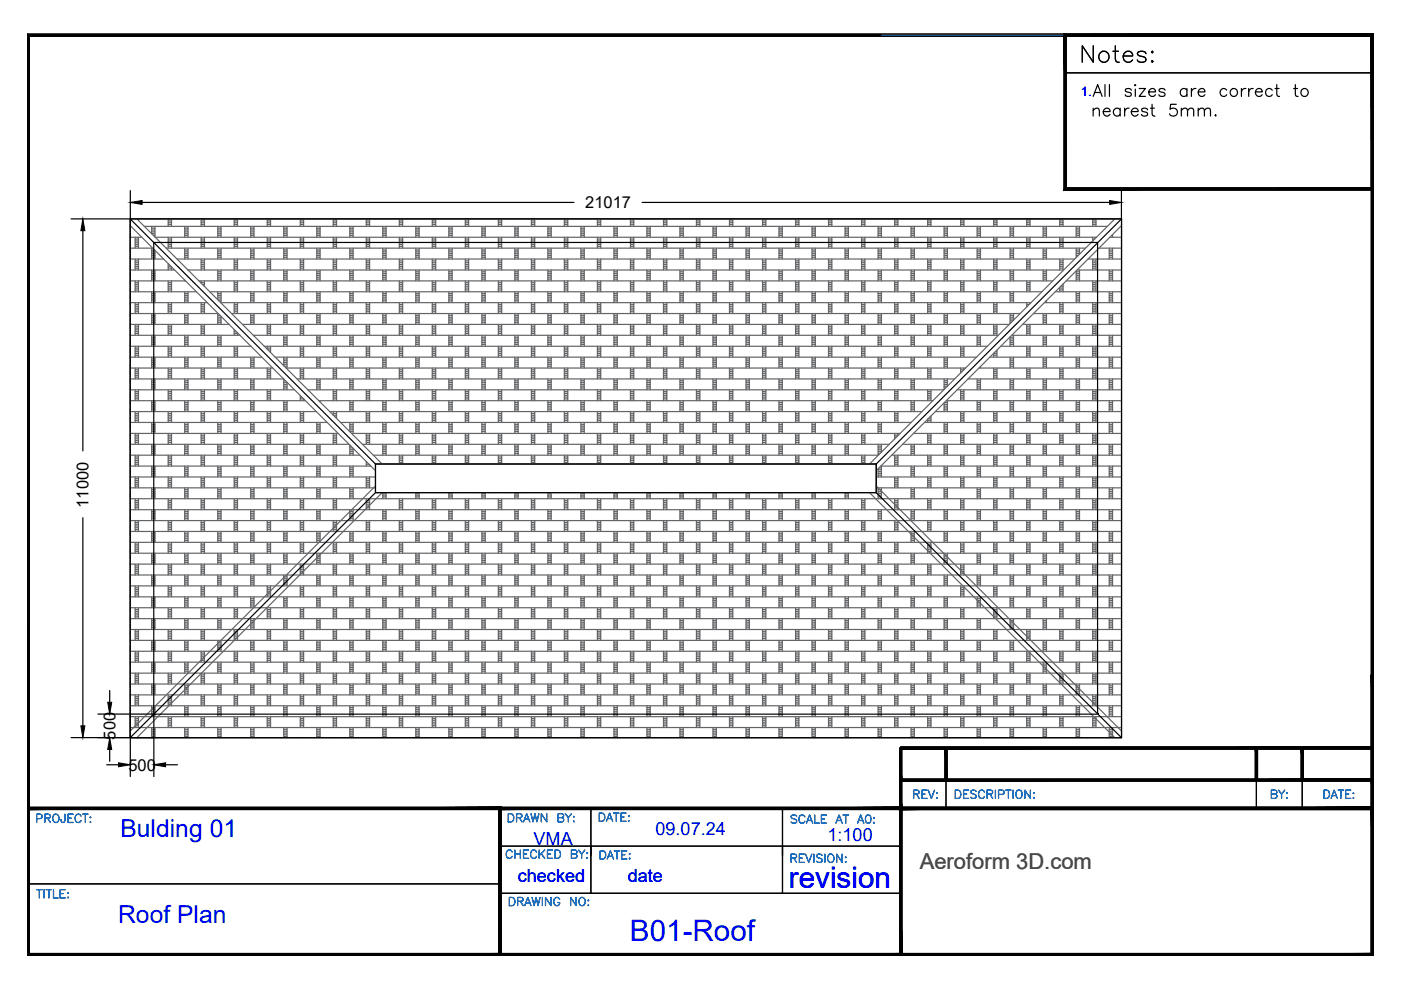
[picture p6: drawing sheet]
<svg xmlns="http://www.w3.org/2000/svg" width="297mm" height="210mm" viewBox="0 0 297 210" stroke-linecap="round" stroke-linejoin="round" font-family="sans-serif">
<defs><g id="words">
<text font-size="7.1" x="228.2" y="14.5">Notes:</text>
<g font-size="6.3" fill="#00f">
<text x="167.3" y="188.2">revision</text>
<text x="133.6" y="199.5">B01-Roof</text>
</g>
<g font-size="5.2" fill="#00f">
<text x="25.5" y="177.4">Bulding 01</text>
<text x="25" y="195.7">Roof Plan</text>
</g>
<g font-size="4.9" fill="#005cb8">
<text x="192.6" y="170.4">REV:</text>
<text x="268.5" y="170.4">BY:</text>
<text x="106.2" y="183.1">CHECKED BY:</text>
</g>
<text font-size="4.7" fill="#545454" x="195" y="184.2">Aeroform 3D.com</text>
<text font-size="4.4" fill="#005cb8" x="106.5" y="175.3">DRAWN BY:</text>
<g font-size="3.8" fill="#00f">
<text x="113.1" y="179.1">VMA</text>
<text x="139" y="177">09.07.24</text>
<text x="175.4" y="178.2">1:100</text>
<text x="109.8" y="187.1">checked</text>
<text x="133.1" y="187.1">date</text>
</g>
<g font-size="3.5">
<text x="124.1" y="44.1">21017</text>
<text x="18.8" y="107.6" transform="rotate(-90 18.8 107.6)">11000</text>
<text x="24.5" y="156.8" transform="rotate(-90 24.5 156.8)">500</text>
<text x="27.2" y="163.4">500</text>
</g>
<text font-size="2.8" fill="#00f" x="229.2" y="20.4">1.</text>
</g></defs>
<!-- layer: Roof -->
<g fill="none" stroke="#000" stroke-width=".25">
<path d="M27.6 46.4h210.2v110h-210.2zM27.6 46.4l52 52M27.6 46.7v.3M27.6 47.1v.2M27.6 47.5v.2M27.6 47.9v.2M27.6 48.2v.3M27.6 48.6v.2M27.6 49v.2M27.6 49.4v.2M27.6 49.7v.3M27.6 50.1v.2"/>
<path d="M27.6 50.5v.2M27.6 50.9v.2M27.6 51.2v.3M27.6 51.6v.3M27.6 52v.2M27.6 52.3v.3M27.6 52.7v.3M27.6 53.1v.3M27.6 53.5v.2M27.6 53.8v.3M27.6 54.2v.3M27.6 54.6v.3"/>
<path d="M27.6 55v.2M27.6 55.3v.3M27.6 55.7v.3M27.6 56.1v.2M27.6 56.5v.2M27.6 56.8v.3M27.6 57.2v.3M27.6 57.6v.2M27.6 58v.2M27.6 58.3v.3M27.6 58.7v.3M27.6 59.1v.2"/>
<path d="M27.6 59.5v.2M27.6 59.9v.2M27.8 46.4h-.2v.2M27.9 46.4h.3M28.3 46.4h.3M28.7 46.4h.2M29.1 46.4h.2M29.4 46.4h.3M29.8 46.4h.3M30.2 46.4h.2M30.6 46.4h.2M30.9 46.4h.3"/>
<path d="M31.3 46.4h.3M31.7 46.4h.2M32 46.4h.3M32.4 46.4h.3M32.6 51.4h200.1v100h-200.1zM32.8 46.4h.3M33.2 46.4h.2M33.5 46.4h.3M33.9 46.4h.3M34.3 46.4h.3M34.7 46.4h.2M35.1 46.4h.2"/>
<path d="M35.4 46.4h.3M35.8 46.4h.2M36.2 46.4h.2M36.6 46.4h.2M36.9 46.4h.3M37.3 46.4h.2M37.7 46.4h.2M38.1 46.4h.2M38.4 46.4h.3M38.8 46.4h.3M39.2 46.4h.2M39.6 46.4h.2"/>
<path d="M39.9 46.4h.3M40.3 46.4h.3M40.7 46.4h.2M41.1 46.4h.2M41.4 46.4h.3M41.8 46.4h.3M42.2 46.4h.2M42.6 46.4h.2M42.9 46.4h.3M43.3 46.4h.3M43.7 46.4h.2M44 46.4h.3"/>
<path d="M44.4 46.4h.3M44.8 46.4h.3M45.2 46.4h.2M45.6 46.4h.2M45.9 46.4h.3M46.3 46.4h.3M46.7 46.4h.2M47.1 46.4h.2M47.4 46.4h.3M47.8 46.4h.2M48.2 46.4h.2M48.6 46.4h.2"/>
<path d="M48.9 46.4h.3M49.3 46.4h.3M49.7 46.4h.2M50.1 46.4h.2M50.4 46.4h.3M50.8 46.4h.3M51.2 46.4h.2M51.6 46.4h.2M51.9 46.4h.3M52.3 46.4h.3M52.7 46.4h.2M53.1 46.4h.2"/>
<path d="M53.4 46.4h.3M53.8 46.4h.3M54.2 46.4h.2M54.6 46.4h.2M54.9 46.4h.3M55.3 46.4h.3M55.7 46.4h.2M56 46.4h.3M56.4 46.4h.3M56.8 46.4h.3M57.2 46.4h.2M57.6 46.4h.2"/>
<path d="M57.9 46.4h.3M58.3 46.4h.3M58.7 46.4h.2M59.1 46.4h.2M59.4 46.4h.3M59.8 46.4h.2M60.2 46.4h.2M60.6 46.4h.2M60.9 46.4h.3M61.3 46.4h.3M61.7 46.4h.2M62.1 46.4h.2"/>
<path d="M62.4 46.4h.3M62.8 46.4h.3M63.2 46.4h.2M63.6 46.4h.2M63.9 46.4h.3M64.3 46.4h.3M64.7 46.4h.2M65.1 46.4h.2M65.4 46.4h.3M65.8 46.4h.3M66.2 46.4h.2M66.6 46.4h.2"/>
<path d="M66.9 46.4h.3M67.3 46.4h.3M67.7 46.4h.2M68.1 46.4h.2M68.4 46.4h.3M68.8 46.4h.3M69.2 46.4h.2M69.6 46.4h.2M69.9 46.4h.3M70.3 46.4h.3M70.7 46.4h.2M71.1 46.4h.2"/>
<path d="M71.4 46.4h.3M71.8 46.4h.3M72.2 46.4h.2M72.6 46.4h.2M72.9 46.4h.3M73.3 46.4h.3M73.7 46.4h.2M74.1 46.4h.2M74.4 46.4h.3M74.8 46.4h.3M75.2 46.4h.2M75.6 46.4h.2"/>
<path d="M75.9 46.4h.3M76.3 46.4h.3M76.7 46.4h.2M77.1 46.4h.2M77.4 46.4h.3M77.8 46.4h.3M78.2 46.4h.2M78.6 46.4h.2M78.9 46.4h.3M79.3 46.4h.3M79.7 46.4h.2M80.1 46.4h.2"/>
<path d="M80.4 46.4h.3M80.8 46.4h.3M81.2 46.4h.2M81.6 46.4h.2M81.9 46.4h.3M82.3 46.4h.3M82.7 46.4h.2M83.1 46.4h.2M83.4 46.4h.3M83.8 46.4h.3M84.2 46.4h.2M84.6 46.4h.2"/>
<path d="M84.9 46.4h.3M85.3 46.4h.3M85.7 46.4h.2M86.1 46.4h.2M86.4 46.4h.3M86.8 46.4h.3M87.2 46.4h.2M87.6 46.4h.2M87.9 46.4h.3M88.3 46.4h.3M88.7 46.4h.2M89.1 46.4h.2"/>
<path d="M89.4 46.4h.3M89.8 46.4h.3M90.2 46.4h.2M90.6 46.4h.2M90.9 46.4h.3M91.3 46.4h.3M91.7 46.4h.2M92.1 46.4h.2M92.4 46.4h.3M92.8 46.4h.3M93.2 46.4h.2M93.6 46.4h.2"/>
<path d="M93.9 46.4h.3M94.3 46.4h.3M94.7 46.4h.2M95.1 46.4h.2M95.4 46.4h.3M95.8 46.4h.3M96.2 46.4h.2M96.6 46.4h.2M96.9 46.4h.3M97.3 46.4h.3M97.7 46.4h.2M98.1 46.4h.2"/>
<path d="M98.4 46.4h.3M98.8 46.4h.3M99.2 46.4h.2M99.6 46.4h.2M99.9 46.4h.3M100.3 46.4h.3M100.7 46.4h.2M101.1 46.4h.2M101.4 46.4h.3M101.8 46.4h.3M102.2 46.4h.2M102.6 46.4h.2"/>
<path d="M102.9 46.4h.3M103.3 46.4h.3M103.7 46.4h.2M104.1 46.4h.2M104.4 46.4h.3M104.8 46.4h.3M105.2 46.4h.2M105.6 46.4h.2M105.9 46.4h.3M106.3 46.4h.3M106.7 46.4h.2M107.1 46.4h.2"/>
<path d="M107.4 46.4h.3M107.8 46.4h.3M108.2 46.4h.2M108.6 46.4h.2M108.9 46.4h.3M109.3 46.4h.3M109.7 46.4h.2M110.1 46.4h.2M110.4 46.4h.3M110.8 46.4h.3M111.2 46.4h.2M111.6 46.4h.2"/>
<path d="M111.9 46.4h.3M112.3 46.4h.3M112.7 46.4h.2M113.1 46.4h.2M113.4 46.4h.3M113.8 46.4h.3M114.2 46.4h.2M114.6 46.4h.2M114.9 46.4h.3M115.3 46.4h.3M115.7 46.4h.2M116.1 46.4h.2"/>
<path d="M116.4 46.4h.3M116.8 46.4h.3M117.2 46.4h.2M117.6 46.4h.2M117.9 46.4h.3M118.3 46.4h.3M118.7 46.4h.2M119.1 46.4h.2M119.4 46.4h.3M119.8 46.4h.3M120.2 46.4h.2M120.6 46.4h.2"/>
<path d="M120.9 46.4h.3M121.3 46.4h.3M121.7 46.4h.2M122.1 46.4h.2M122.4 46.4h.3M122.8 46.4h.3M123.2 46.4h.2M123.6 46.4h.2M123.9 46.4h.3M124.3 46.4h.3M124.7 46.4h.2M125.1 46.4h.2"/>
<path d="M125.4 46.4h.3M125.8 46.4h.3M126.2 46.4h.2M126.6 46.4h.2M126.9 46.4h.3M127.3 46.4h.3M127.7 46.4h.2M128.1 46.4h.2M128.4 46.4h.3M128.8 46.4h.3M129.2 46.4h.2M129.6 46.4h.2"/>
<path d="M129.9 46.4h.3M130.3 46.4h.3M130.7 46.4h.2M131.1 46.4h.2M131.4 46.4h.3M131.8 46.4h.3M132.2 46.4h.2M132.6 46.4h.2M132.9 46.4h.3M133.3 46.4h.3M133.7 46.4h.2M134.1 46.4h.2"/>
<path d="M134.5 46.4h.2M134.8 46.4h.3M135.2 46.4h.2M135.6 46.4h.2M135.9 46.4h.3M136.3 46.4h.3M136.7 46.4h.2M137.1 46.4h.2M137.4 46.4h.3M137.8 46.4h.3M138.2 46.4h.3M138.6 46.4h.2"/>
<path d="M138.9 46.4h.3M139.3 46.4h.3M139.7 46.4h.2M140.1 46.4h.2M140.4 46.4h.3M140.8 46.4h.3M141.2 46.4h.2M141.6 46.4h.2M141.9 46.4h.3M142.3 46.4h.3M142.7 46.4h.2M143.1 46.4h.2"/>
<path d="M143.4 46.4h.3M143.8 46.4h.3M144.2 46.4h.2M144.6 46.4h.2M144.9 46.4h.3M145.3 46.4h.3M145.7 46.4h.2M146.1 46.4h.2M146.5 46.4h.2M146.8 46.4h.3M147.2 46.4h.2M147.6 46.4h.2"/>
<path d="M147.9 46.4h.3M148.3 46.4h.3M148.7 46.4h.2M149.1 46.4h.2M149.4 46.4h.3M149.8 46.4h.3M150.2 46.4h.3M150.6 46.4h.2M150.9 46.4h.3M151.3 46.4h.3M151.7 46.4h.2M152.1 46.4h.2"/>
<path d="M152.4 46.4h.3M152.8 46.4h.3M153.2 46.4h.2M153.6 46.4h.2M153.9 46.4h.3M154.3 46.4h.3M154.7 46.4h.2M155.1 46.4h.2M155.4 46.4h.3M155.8 46.4h.3M156.2 46.4h.2M156.6 46.4h.2"/>
<path d="M157 46.4h.2M157.3 46.4h.3M157.7 46.4h.2M158.1 46.4h.2M158.5 46.4h.2M158.8 46.4h.3M159.2 46.4h.2M159.6 46.4h.2M159.9 46.4h.3M160.3 46.4h.3M160.7 46.4h.3M161.1 46.4h.2"/>
<path d="M161.4 46.4h.3M161.8 46.4h.3M162.2 46.4h.3M162.6 46.4h.2M162.9 46.4h.3M163.3 46.4h.3M163.7 46.4h.2M164.1 46.4h.2M164.4 46.4h.3M164.8 46.4h.3M165.2 46.4h.2M165.6 46.4h.2"/>
<path d="M165.9 46.4h.3M166.3 46.4h.3M166.7 46.4h.2M167.1 46.4h.2M167.4 46.4h.3M167.8 46.4h.3M168.2 46.4h.2M168.6 46.4h.2M169 46.4h.2M169.3 46.4h.3M169.7 46.4h.2M170.1 46.4h.2"/>
<path d="M170.5 46.4h.2M170.8 46.4h.3M171.2 46.4h.2M171.6 46.4h.2M171.9 46.4h.3M172.3 46.4h.3M172.7 46.4h.3M173.1 46.4h.2M173.4 46.4h.3M173.8 46.4h.3M174.2 46.4h.3M174.6 46.4h.2"/>
<path d="M174.9 46.4h.3M175.3 46.4h.3M175.7 46.4h.2M176.1 46.4h.2M176.4 46.4h.3M176.8 46.4h.3M177.2 46.4h.2M177.6 46.4h.2M177.9 46.4h.3M178.3 46.4h.3M178.7 46.4h.2M179.1 46.4h.2"/>
<path d="M179.5 46.4h.2M179.8 46.4h.3M180.2 46.4h.2M180.6 46.4h.2M181 46.4h.2M181.3 46.4h.3M181.7 46.4h.2M182.1 46.4h.2M182.5 46.4h.2M182.8 46.4h.3M183.2 46.4h.3M183.6 46.4h.2"/>
<path d="M183.9 46.4h.3M184.3 46.4h.3M184.7 46.4h.3M185.1 46.4h.2M185.4 46.4h.3M185.8 46.4h.3M186.2 46.4h.3M186.6 46.4h.2M186.9 46.4h.3M187.3 46.4h.3M187.7 46.4h.2M188.1 46.4h.2"/>
<path d="M188.4 46.4h.3M188.8 46.4h.3M189.2 46.4h.2M189.6 46.4h.2M189.9 46.4h.3M190.3 46.4h.3M190.7 46.4h.2M191.1 46.4h.2M191.5 46.4h.2M191.8 46.4h.3M192.2 46.4h.2M192.6 46.4h.2"/>
<path d="M193 46.4h.2M193.3 46.4h.3M193.7 46.4h.3M194.1 46.4h.2M194.4 46.4h.3M194.8 46.4h.3M195.2 46.4h.3M195.6 46.4h.2M195.9 46.4h.3M196.3 46.4h.3M196.7 46.4h.3M197.1 46.4h.2"/>
<path d="M197.4 46.4h.3M197.8 46.4h.3M198.2 46.4h.2M198.6 46.4h.2M198.9 46.4h.3M199.3 46.4h.3M199.7 46.4h.2M200.1 46.4h.2M200.4 46.4h.3M200.8 46.4h.3M201.2 46.4h.2M201.6 46.4h.2"/>
<path d="M202 46.4h.2M202.3 46.4h.3M202.7 46.4h.2M203.1 46.4h.2M203.5 46.4h.2M203.8 46.4h.3M204.2 46.4h.2M204.6 46.4h.2M205 46.4h.2M205.3 46.4h.3M205.7 46.4h.3M206.1 46.4h.2"/>
<path d="M206.4 46.4h.3M206.8 46.4h.3M207.2 46.4h.3M207.6 46.4h.2M207.9 46.4h.3M208.3 46.4h.3M208.7 46.4h.3M209.1 46.4h.2M209.4 46.4h.3M209.8 46.4h.3M210.2 46.4h.2M210.6 46.4h.2"/>
<path d="M210.9 46.4h.3M211.3 46.4h.3M211.7 46.4h.2M212.1 46.4h.2M212.4 46.4h.3M212.8 46.4h.3M213.2 46.4h.2M213.6 46.4h.2M214 46.4h.2M214.3 46.4h.3M214.7 46.4h.2M215.1 46.4h.2"/>
<path d="M215.5 46.4h.2M215.8 46.4h.3M216.2 46.4h.3M216.6 46.4h.2M217 46.4h.2M217.3 46.4h.3M217.7 46.4h.3M218.1 46.4h.2M218.4 46.4h.3M218.8 46.4h.3M219.2 46.4h.3M219.6 46.4h.2"/>
<path d="M219.9 46.4h.3M220.3 46.4h.3M220.7 46.4h.3M221.1 46.4h.2M221.4 46.4h.3M221.8 46.4h.3M222.2 46.4h.2M222.6 46.4h.2M222.9 46.4h.3M223.3 46.4h.3M223.7 46.4h.2M224.1 46.4h.2"/>
<path d="M224.5 46.4h.2M224.8 46.4h.3M225.2 46.4h.2M225.6 46.4h.2M226 46.4h.2M226.3 46.4h.3M226.7 46.4h.2M227.1 46.4h.2M227.5 46.4h.2M227.8 46.4h.3M228.2 46.4h.3M228.6 46.4h.2"/>
<path d="M229 46.4h.2M229.3 46.4h.3M229.7 46.4h.3M230.1 46.4h.2M230.4 46.4h.3M230.8 46.4h.3M231.2 46.4h.3M231.6 46.4h.2M231.9 46.4h.3M232.3 46.4h.3M232.7 46.4h.3M233.1 46.4h.2"/>
<path d="M233.4 46.4h.3M233.8 46.4h.3M234.2 46.4h.2M234.6 46.4h.2M234.9 46.4h.3M235.3 46.4h.3M235.7 46.4h.2M236.1 46.4h.2M236.5 46.4h.2M236.8 46.4h.3M237.2 46.4h.2M237.6 46.4h.2"/>
<path d="M237.8 46.4l-52 52M237.8 46.4v.2M237.8 46.7v.3M237.8 47.1v.2M237.8 47.5v.2M237.8 47.9v.2M237.8 48.2v.3M237.8 48.6v.2M237.8 49v.2M237.8 49.4v.2M237.8 49.7v.3M237.8 50.1v.2"/>
<path d="M237.8 50.5v.2M237.8 50.9v.2M237.8 51.2v.3M237.8 51.6v.3M237.8 52v.2M237.8 52.3v.3M237.8 52.7v.3M237.8 53.1v.3M237.8 53.5v.2M237.8 53.8v.3M237.8 54.2v.3M237.8 54.6v.3"/>
<path d="M237.8 55v.2M237.8 55.3v.3M237.8 55.7v.3M237.8 56.1v.2M237.8 56.5v.2M237.8 56.8v.3M237.8 57.2v.3M237.8 57.6v.2M237.8 58v.2M237.8 58.3v.3M237.8 58.7v.3M237.8 59.1v.2"/>
<path d="M237.8 59.5v.2M237.8 59.9v.2M27.6 60.2v.3M27.6 60.6v.2M27.6 61v.2M27.6 61.4v.2M27.6 61.7v.3M27.6 62.1v.2M27.6 62.5v.2M27.6 62.9v.2M27.6 63.2v.3M27.6 63.6v.3"/>
<path d="M27.6 64v.2M27.6 64.3v.3M27.6 64.7v.3M27.6 65.1v.3M27.6 65.5v.2M27.6 65.8v.3M27.6 66.2v.3M27.6 66.6v.3M27.6 67v.2M27.6 67.3v.3M27.6 67.7v.3M27.6 68.1v.2"/>
<path d="M27.6 68.5v.2M27.6 68.8v.3M27.6 69.2v.3M27.6 69.6v.2M27.6 70v.2M27.6 70.4v.2M27.6 70.7v.3M27.6 71.1v.2M27.6 71.5v.2M27.6 71.9v.2M27.6 72.2v.3M27.6 72.6v.2"/>
<path d="M27.6 73v.2M27.6 73.4v.2M27.6 73.7v.3M27.6 74.1v.3M27.6 74.5v.2M27.6 74.8v.3M27.6 75.2v.3M27.6 75.6v.3M27.6 76v.2M27.6 76.3v.3M27.6 76.7v.3M27.6 77.1v.3"/>
<path d="M27.6 77.5v.2M27.6 77.8v.3M27.6 78.2v.3M27.6 78.6v.2M27.6 79v.2M27.6 79.3v.3M27.6 79.7v.3M237.8 60.2v.3M237.8 60.6v.2M237.8 61v.2M237.8 61.4v.2M237.8 61.7v.3"/>
<path d="M237.8 62.1v.2M237.8 62.5v.2M237.8 62.9v.2M237.8 63.2v.3M237.8 63.6v.3M237.8 64v.2M237.8 64.3v.3M237.8 64.7v.3M237.8 65.1v.3M237.8 65.5v.2M237.8 65.8v.3M237.8 66.2v.3"/>
<path d="M237.8 66.6v.3M237.8 67v.2M237.8 67.3v.3M237.8 67.7v.3M237.8 68.1v.2M237.8 68.5v.2M237.8 68.8v.3M237.8 69.2v.3M237.8 69.6v.2M237.8 70v.2M237.8 70.4v.2M237.8 70.7v.3"/>
<path d="M237.8 71.1v.2M237.8 71.5v.2M237.8 71.9v.2M237.8 72.2v.3M237.8 72.6v.2M237.8 73v.2M237.8 73.4v.2M237.8 73.7v.3M237.8 74.1v.3M237.8 74.5v.2M237.8 74.8v.3M237.8 75.2v.3"/>
<path d="M237.8 75.6v.3M237.8 76v.2M237.8 76.3v.3M237.8 76.7v.3M237.8 77.1v.3M237.8 77.5v.2M237.8 77.8v.3M237.8 78.2v.3M237.8 78.6v.2M237.8 79v.2M237.8 79.3v.3M237.8 79.7v.3"/>
<path d="M27.6 80.1v.2M27.6 80.5v.2M27.6 80.8v.3M27.6 81.2v.3M27.6 81.6v.2M27.6 82v.2M27.6 82.4v.2M27.6 82.7v.3M27.6 83.1v.2M27.6 83.5v.2M27.6 83.9v.2M27.6 84.2v.3"/>
<path d="M27.6 84.6v.3M27.6 85v.2M27.6 85.4v.2M27.6 85.7v.3M27.6 86.1v.3M27.6 86.5v.2M27.6 86.8v.3M27.6 87.2v.3M27.6 87.6v.3M27.6 88v.2M27.6 88.3v.3M27.6 88.7v.3"/>
<path d="M27.6 89.1v.3M27.6 89.5v.2M27.6 89.8v.3M27.6 90.2v.3M27.6 90.6v.2M27.6 91v.2M27.6 91.3v.3M27.6 91.7v.3M27.6 92.1v.2M27.6 92.5v.2M27.6 92.9v.2M27.6 93.2v.3"/>
<path d="M27.6 93.6v.2M27.6 94v.2M27.6 94.4v.2M27.6 94.7v.3M27.6 95.1v.2M27.6 95.5v.2M27.6 95.9v.2M27.6 96.2v.3M27.6 96.6v.3M27.6 97v.2M27.6 97.3v.3M27.6 97.7v.3"/>
<path d="M27.6 98.1v.3M27.6 98.5v.2M27.6 98.8v.3M27.6 99.2v.3M27.6 99.6v.3M27.6 100v.2M79.6 98.7v.2M79.6 99v.3M79.6 99.4v.3M79.6 99.8v.2M79.8 98.4h-.2v.1M79.9 98.4h.2"/>
<path d="M80.2 98.4h.3M80.6 98.4h.3M81 98.4h.2M81.4 98.4h.2M81.7 98.4h.3M82.1 98.4h.3M82.5 98.4h.2M82.9 98.4h.2M83.2 98.4h.3M83.6 98.4h.3M84 98.4h.2M84.4 98.4h.2"/>
<path d="M84.8 98.4h.2M85.1 98.4h.3M85.5 98.4h.2M85.9 98.4h.2M86.3 98.4h.2M86.6 98.4h.3M87 98.4h.2M87.4 98.4h.2M87.8 98.4h.2M88.1 98.4h.3M88.5 98.4h.3M88.9 98.4h.2"/>
<path d="M89.2 98.4h.3M89.6 98.4h.3M90 98.4h.3M90.4 98.4h.2M90.7 98.4h.3M91.1 98.4h.3M91.5 98.4h.3M91.9 98.4h.2M92.2 98.4h.3M92.6 98.4h.3M93 98.4h.2M93.4 98.4h.2"/>
<path d="M93.7 98.4h.3M94.1 98.4h.3M94.5 98.4h.2M94.9 98.4h.2M95.2 98.4h.3M95.6 98.4h.3M96 98.4h.2M96.4 98.4h.2M96.8 98.4h.2M97.1 98.4h.3M97.5 98.4h.2M97.9 98.4h.2"/>
<path d="M98.3 98.4h.2M98.6 98.4h.3M99 98.4h.3M99.4 98.4h.2M99.8 98.4h.2M100.1 98.4h.3M100.5 98.4h.3M100.9 98.4h.2M101.2 98.4h.3M101.6 98.4h.3M102 98.4h.3M102.4 98.4h.2"/>
<path d="M102.7 98.4h.3M103.1 98.4h.3M103.5 98.4h.3M103.9 98.4h.2M104.2 98.4h.3M104.6 98.4h.3M105 98.4h.2M105.4 98.4h.2M105.7 98.4h.3M106.1 98.4h.3M106.5 98.4h.2M106.9 98.4h.2"/>
<path d="M107.3 98.4h.2M107.6 98.4h.3M108 98.4h.2M108.4 98.4h.2M108.8 98.4h.2M109.1 98.4h.3M109.5 98.4h.2M109.9 98.4h.2M110.3 98.4h.2M110.6 98.4h.3M111 98.4h.3M111.4 98.4h.2"/>
<path d="M111.8 98.4h.2M112.1 98.4h.3M112.5 98.4h.3M112.9 98.4h.2M113.2 98.4h.3M113.6 98.4h.3M114 98.4h.3M114.4 98.4h.2M114.7 98.4h.3M115.1 98.4h.3M115.5 98.4h.3M115.9 98.4h.2"/>
<path d="M116.2 98.4h.3M116.6 98.4h.3M117 98.4h.2M117.4 98.4h.2M117.8 98.4h.2M118.1 98.4h.3M118.5 98.4h.2M118.9 98.4h.2M119.3 98.4h.2M119.6 98.4h.3M120 98.4h.2M120.4 98.4h.2"/>
<path d="M120.8 98.4h.2M121.1 98.4h.3M121.5 98.4h.3M121.9 98.4h.2M122.3 98.4h.2M122.6 98.4h.3M123 98.4h.3M123.4 98.4h.2M123.8 98.4h.2M124.1 98.4h.3M124.5 98.4h.3M124.9 98.4h.2"/>
<path d="M125.2 98.4h.3M125.6 98.4h.3M126 98.4h.3M126.4 98.4h.2M126.7 98.4h.3M127.1 98.4h.3M127.5 98.4h.3M127.9 98.4h.2M128.2 98.4h.3M128.6 98.4h.3M129 98.4h.2M129.4 98.4h.2"/>
<path d="M129.8 98.4h.2M130.1 98.4h.3M130.5 98.4h.2M130.9 98.4h.2M131.3 98.4h.2M131.6 98.4h.3M132 98.4h.2M132.4 98.4h.2M132.8 98.4h.2M133.1 98.4h.3M133.5 98.4h.3M133.9 98.4h.2"/>
<path d="M134.3 98.4h.2M134.6 98.4h.3M135 98.4h.3M135.4 98.4h.2M135.8 98.4h.2M136.1 98.4h.3M136.5 98.4h.3M136.9 98.4h.2M137.2 98.4h.3M137.6 98.4h.3M138 98.4h.3M138.4 98.4h.2"/>
<path d="M138.7 98.4h.3M139.1 98.4h.3M139.5 98.4h.3M139.9 98.4h.2M140.3 98.4h.2M140.6 98.4h.3M141 98.4h.2M141.4 98.4h.2M141.8 98.4h.2M142.1 98.4h.3M142.5 98.4h.2M142.9 98.4h.2"/>
<path d="M143.3 98.4h.2M143.6 98.4h.3M144 98.4h.3M144.4 98.4h.2M144.8 98.4h.2M145.1 98.4h.3M145.5 98.4h.3M145.9 98.4h.2M146.3 98.4h.2M146.6 98.4h.3M147 98.4h.3M147.4 98.4h.2"/>
<path d="M147.8 98.4h.2M148.1 98.4h.3M148.5 98.4h.3M148.9 98.4h.2M149.2 98.4h.3M149.6 98.4h.3M150 98.4h.3M150.4 98.4h.2M150.7 98.4h.3M151.1 98.4h.3M151.5 98.4h.3M151.9 98.4h.2"/>
<path d="M152.3 98.4h.2M152.6 98.4h.3M153 98.4h.2M153.4 98.4h.2M153.8 98.4h.2M154.1 98.4h.3M154.5 98.4h.2M154.9 98.4h.2M155.3 98.4h.2M155.6 98.4h.3M156 98.4h.3M156.4 98.4h.2"/>
<path d="M156.8 98.4h.2M157.1 98.4h.3M157.5 98.4h.3M157.9 98.4h.2M158.3 98.4h.2M158.6 98.4h.3M159 98.4h.3M159.4 98.4h.2M159.8 98.4h.2M160.1 98.4h.3M160.5 98.4h.3M160.9 98.4h.2"/>
<path d="M161.2 98.4h.3M161.6 98.4h.3M162 98.4h.3M162.4 98.4h.2M162.8 98.4h.2M163.1 98.4h.3M163.5 98.4h.3M163.9 98.4h.2M164.3 98.4h.2M164.6 98.4h.3M165 98.4h.2M165.4 98.4h.2"/>
<path d="M165.8 98.4h.2M166.1 98.4h.3M166.5 98.4h.3M166.9 98.4h.2M167.3 98.4h.2M167.6 98.4h.3M168 98.4h.3M168.4 98.4h.2M168.8 98.4h.2M169.1 98.4h.3M169.5 98.4h.3M169.9 98.4h.2"/>
<path d="M170.3 98.4h.2M170.6 98.4h.3M171 98.4h.3M171.4 98.4h.2M171.8 98.4h.2M172.1 98.4h.3M172.5 98.4h.3M172.9 98.4h.2M173.2 98.4h.3M173.6 98.4h.3M174 98.4h.3M174.4 98.4h.2"/>
<path d="M174.8 98.4h.2M175.1 98.4h.3M175.5 98.4h.3M175.9 98.4h.2M176.3 98.4h.2M176.6 98.4h.3M177 98.4h.2M177.4 98.4h.2M177.8 98.4h.2M178.1 98.4h.3M178.5 98.4h.3M178.9 98.4h.2"/>
<path d="M179.3 98.4h.2M179.6 98.4h.3M180 98.4h.3M180.4 98.4h.2M180.8 98.4h.2M181.1 98.4h.3M181.5 98.4h.3M181.9 98.4h.2M182.3 98.4h.2M182.6 98.4h.3M183 98.4h.3M183.4 98.4h.2"/>
<path d="M183.8 98.4h.2M184.1 98.4h.3M184.5 98.4h.3M184.9 98.4h.2M185.3 98.4h.2M185.6 98.4h.2M185.8 98.4h-106.2v6.1h106.2M185.8 98.4v6.1M237.8 80.1v.2M237.8 80.5v.2M237.8 80.8v.3M237.8 81.2v.3"/>
<path d="M237.8 81.6v.2M237.8 82v.2M237.8 82.4v.2M237.8 82.7v.3M237.8 83.1v.2M237.8 83.5v.2M237.8 83.9v.2M237.8 84.2v.3M237.8 84.6v.3M237.8 85v.2M237.8 85.4v.2M237.8 85.7v.3"/>
<path d="M237.8 86.1v.3M237.8 86.5v.2M237.8 86.8v.3M237.8 87.2v.3M237.8 87.6v.3M237.8 88v.2M237.8 88.3v.3M237.8 88.7v.3M237.8 89.1v.3M237.8 89.5v.2M237.8 89.8v.3M237.8 90.2v.3"/>
<path d="M237.8 90.6v.2M237.8 91v.2M237.8 91.3v.3M237.8 91.7v.3M237.8 92.1v.2M237.8 92.5v.2M237.8 92.9v.2M237.8 93.2v.3M237.8 93.6v.2M237.8 94v.2M237.8 94.4v.2M237.8 94.7v.3"/>
<path d="M237.8 95.1v.2M237.8 95.5v.2M237.8 95.9v.2M237.8 96.2v.3M237.8 96.6v.3M237.8 97v.2M237.8 97.3v.3M237.8 97.7v.3M237.8 98.1v.3M237.8 98.5v.2M237.8 98.8v.3M237.8 99.2v.3"/>
<path d="M237.8 99.6v.3M237.8 100v.2M27.6 100.3v.3M27.6 100.7v.3M27.6 101.1v.2M27.6 101.5v.2M27.6 101.8v.3M27.6 102.2v.3M27.6 102.6v.2M27.6 103v.2M27.6 103.3v.3M27.6 103.7v.3"/>
<path d="M27.6 104.1v.2M27.6 104.5v.2M27.6 104.9v.2M27.6 105.2v.3M27.6 105.6v.2M27.6 106v.2M27.6 106.4v.2M27.6 106.7v.3M27.6 107.1v.3M27.6 107.5v.2M27.6 107.9v.2M27.6 108.2v.3"/>
<path d="M27.6 108.6v.3M27.6 109v.2M27.6 109.3v.3M27.6 109.7v.3M27.6 110.1v.3M27.6 110.5v.2M27.6 110.8v.3M27.6 111.2v.3M27.6 111.6v.3M27.6 112v.2M27.6 112.3v.3M27.6 112.7v.3"/>
<path d="M27.6 113.1v.2M27.6 113.5v.2M27.6 113.8v.3M27.6 114.2v.3M27.6 114.6v.2M27.6 115v.2M27.6 115.4v.2M27.6 115.7v.3M27.6 116.1v.2M27.6 116.5v.2M27.6 116.9v.2M27.6 117.2v.3"/>
<path d="M27.6 117.6v.2M27.6 118v.2M27.6 118.4v.2M27.6 118.7v.3M27.6 119.1v.3M27.6 119.5v.2M27.6 119.8v.3M79.6 104.3v.2h.2M79.6 104.5l-52 51.9M79.6 100.2v.2M79.6 100.5v.3M79.6 100.9v.3"/>
<path d="M79.6 101.3v.2M79.6 101.7v.2M79.6 102v.3M79.6 102.4v.3M79.6 102.8v.2M79.6 103.2v.2M79.6 103.5v.3M79.6 103.9v.3M79.9 104.5h.2M80.2 104.5h.3M80.6 104.5h.3M81 104.5h.2"/>
<path d="M81.4 104.5h.2M81.7 104.5h.3M82.1 104.5h.3M82.5 104.5h.2M82.9 104.5h.2M83.2 104.5h.3M83.6 104.5h.3M84 104.5h.2M84.4 104.5h.2M84.8 104.5h.2M85.1 104.5h.3M85.5 104.5h.2"/>
<path d="M85.9 104.5h.2M86.3 104.5h.2M86.6 104.5h.3M87 104.5h.2M87.4 104.5h.2M87.8 104.5h.2M88.1 104.5h.3M88.5 104.5h.3M88.9 104.5h.2M89.2 104.5h.3M89.6 104.5h.3M90 104.5h.3"/>
<path d="M90.4 104.5h.2M90.7 104.5h.3M91.1 104.5h.3M91.5 104.5h.3M91.9 104.5h.2M92.2 104.5h.3M92.6 104.5h.3M93 104.5h.2M93.4 104.5h.2M93.7 104.5h.3M94.1 104.5h.3M94.5 104.5h.2"/>
<path d="M94.9 104.5h.2M95.2 104.5h.3M95.6 104.5h.3M96 104.5h.2M96.4 104.5h.2M96.8 104.5h.2M97.1 104.5h.3M97.5 104.5h.2M97.9 104.5h.2M98.3 104.5h.2M98.6 104.5h.3M99 104.5h.3"/>
<path d="M99.4 104.5h.2M99.8 104.5h.2M100.1 104.5h.3M100.5 104.5h.3M100.9 104.5h.2M101.2 104.5h.3M101.6 104.5h.3M102 104.5h.3M102.4 104.5h.2M102.7 104.5h.3M103.1 104.5h.3M103.5 104.5h.3"/>
<path d="M103.9 104.5h.2M104.2 104.5h.3M104.6 104.5h.3M105 104.5h.2M105.4 104.5h.2M105.7 104.5h.3M106.1 104.5h.3M106.5 104.5h.2M106.9 104.5h.2M107.3 104.5h.2M107.6 104.5h.3M108 104.5h.2"/>
<path d="M108.4 104.5h.2M108.8 104.5h.2M109.1 104.5h.3M109.5 104.5h.2M109.9 104.5h.2M110.3 104.5h.2M110.6 104.5h.3M111 104.5h.3M111.4 104.5h.2M111.8 104.5h.2M112.1 104.5h.3M112.5 104.5h.3"/>
<path d="M112.9 104.5h.2M113.2 104.5h.3M113.6 104.5h.3M114 104.5h.3M114.4 104.5h.2M114.7 104.5h.3M115.1 104.5h.3M115.5 104.5h.3M115.9 104.5h.2M116.2 104.5h.3M116.6 104.5h.3M117 104.5h.2"/>
<path d="M117.4 104.5h.2M117.8 104.5h.2M118.1 104.5h.3M118.5 104.5h.2M118.9 104.5h.2M119.3 104.5h.2M119.6 104.5h.3M120 104.5h.2M120.4 104.5h.2M120.8 104.5h.2M121.1 104.5h.3M121.5 104.5h.3"/>
<path d="M121.9 104.5h.2M122.3 104.5h.2M122.6 104.5h.3M123 104.5h.3M123.4 104.5h.2M123.8 104.5h.2M124.1 104.5h.3M124.5 104.5h.3M124.9 104.5h.2M125.2 104.5h.3M125.6 104.5h.3M126 104.5h.3"/>
<path d="M126.4 104.5h.2M126.7 104.5h.3M127.1 104.5h.3M127.5 104.5h.3M127.9 104.5h.2M128.2 104.5h.3M128.6 104.5h.3M129 104.5h.2M129.4 104.5h.2M129.8 104.5h.2M130.1 104.5h.3M130.5 104.5h.2"/>
<path d="M130.9 104.5h.2M131.3 104.5h.2M131.6 104.5h.3M132 104.5h.2M132.4 104.5h.2M132.8 104.5h.2M133.1 104.5h.3M133.5 104.5h.3M133.9 104.5h.2M134.3 104.5h.2M134.6 104.5h.3M135 104.5h.3"/>
<path d="M135.4 104.5h.2M135.8 104.5h.2M136.1 104.5h.3M136.5 104.5h.3M136.9 104.5h.2M137.2 104.5h.3M137.6 104.5h.3M138 104.5h.3M138.4 104.5h.2M138.7 104.5h.3M139.1 104.5h.3M139.5 104.5h.3"/>
<path d="M139.9 104.5h.2M140.3 104.5h.2M140.6 104.5h.3M141 104.5h.2M141.4 104.5h.2M141.8 104.5h.2M142.1 104.5h.3M142.5 104.5h.2M142.9 104.5h.2M143.3 104.5h.2M143.6 104.5h.3M144 104.5h.3"/>
<path d="M144.4 104.5h.2M144.8 104.5h.2M145.1 104.5h.3M145.5 104.5h.3M145.9 104.5h.2M146.3 104.5h.2M146.6 104.5h.3M147 104.5h.3M147.4 104.5h.2M147.8 104.5h.2M148.1 104.5h.3M148.5 104.5h.3"/>
<path d="M148.9 104.5h.2M149.2 104.5h.3M149.6 104.5h.3M150 104.5h.3M150.4 104.5h.2M150.7 104.5h.3M151.1 104.5h.3M151.5 104.5h.3M151.9 104.5h.2M152.3 104.5h.2M152.6 104.5h.3M153 104.5h.2"/>
<path d="M153.4 104.5h.2M153.8 104.5h.2M154.1 104.5h.3M154.5 104.5h.2M154.9 104.5h.2M155.3 104.5h.2M155.6 104.5h.3M156 104.5h.3M156.4 104.5h.2M156.8 104.5h.2M157.1 104.5h.3M157.5 104.5h.3"/>
<path d="M157.9 104.5h.2M158.3 104.5h.2M158.6 104.5h.3M159 104.5h.3M159.4 104.5h.2M159.8 104.5h.2M160.1 104.5h.3M160.5 104.5h.3M160.9 104.5h.2M161.2 104.5h.3M161.6 104.5h.3M162 104.5h.3"/>
<path d="M162.4 104.5h.2M162.8 104.5h.2M163.1 104.5h.3M163.5 104.5h.3M163.9 104.5h.2M164.3 104.5h.2M164.6 104.5h.3M165 104.5h.2M165.4 104.5h.2M165.8 104.5h.2M166.1 104.5h.3M166.5 104.5h.3"/>
<path d="M166.9 104.5h.2M167.3 104.5h.2M167.6 104.5h.3M168 104.5h.3M168.4 104.5h.2M168.8 104.5h.2M169.1 104.5h.3M169.5 104.5h.3M169.9 104.5h.2M170.3 104.5h.2M170.6 104.5h.3M171 104.5h.3"/>
<path d="M171.4 104.5h.2M171.8 104.5h.2M172.1 104.5h.3M172.5 104.5h.3M172.9 104.5h.2M173.2 104.5h.3M173.6 104.5h.3M174 104.5h.3M174.4 104.5h.2M174.8 104.5h.2M175.1 104.5h.3M175.5 104.5h.3"/>
<path d="M175.9 104.5h.2M176.3 104.5h.2M176.6 104.5h.3M177 104.5h.2M177.4 104.5h.2M177.8 104.5h.2M178.1 104.5h.3M178.5 104.5h.3M178.9 104.5h.2M179.3 104.5h.2M179.6 104.5h.3M180 104.5h.3"/>
<path d="M180.4 104.5h.2M180.8 104.5h.2M181.1 104.5h.3M181.5 104.5h.3M181.9 104.5h.2M182.3 104.5h.2M182.6 104.5h.3M183 104.5h.3M183.4 104.5h.2M183.8 104.5h.2M184.1 104.5h.3M184.5 104.5h.3"/>
<path d="M184.9 104.5h.2M185.3 104.5h.2M185.8 104.3v.2h-.2M185.8 104.5l52 51.9M237.8 100.3v.3M237.8 100.7v.3M237.8 101.1v.2M237.8 101.5v.2M237.8 101.8v.3M237.8 102.2v.3M237.8 102.6v.2M237.8 103v.2"/>
<path d="M237.8 103.3v.3M237.8 103.7v.3M237.8 104.1v.2M237.8 104.5v.2M237.8 104.9v.2M237.8 105.2v.3M237.8 105.6v.2M237.8 106v.2M237.8 106.4v.2M237.8 106.7v.3M237.8 107.1v.3M237.8 107.5v.2"/>
<path d="M237.8 107.9v.2M237.8 108.2v.3M237.8 108.6v.3M237.8 109v.2M237.8 109.3v.3M237.8 109.7v.3M237.8 110.1v.3M237.8 110.5v.2M237.8 110.8v.3M237.8 111.2v.3M237.8 111.6v.3M237.8 112v.2"/>
<path d="M237.8 112.3v.3M237.8 112.7v.3M237.8 113.1v.2M237.8 113.5v.2M237.8 113.8v.3M237.8 114.2v.3M237.8 114.6v.2M237.8 115v.2M237.8 115.4v.2M237.8 115.7v.3M237.8 116.1v.2M237.8 116.5v.2"/>
<path d="M237.8 116.9v.2M237.8 117.2v.3M237.8 117.6v.2M237.8 118v.2M237.8 118.4v.2M237.8 118.7v.3M237.8 119.1v.3M237.8 119.5v.2M237.8 119.8v.3M27.6 120.2v.3M27.6 120.6v.3M27.6 121v.2"/>
<path d="M27.6 121.3v.3M27.6 121.7v.3M27.6 122.1v.3M27.6 122.5v.2M27.6 122.8v.3M27.6 123.2v.3M27.6 123.6v.2M27.6 124v.2M27.6 124.3v.3M27.6 124.7v.3M27.6 125.1v.2M27.6 125.5v.2"/>
<path d="M27.6 125.8v.3M27.6 126.2v.3M27.6 126.6v.2M27.6 127v.2M27.6 127.4v.2M27.6 127.7v.3M27.6 128.1v.2M27.6 128.5v.2M27.6 128.9v.2M27.6 129.2v.3M27.6 129.6v.3M27.6 130v.2"/>
<path d="M27.6 130.4v.2M27.6 130.7v.3M27.6 131.1v.3M27.6 131.5v.2M27.6 131.8v.3M27.6 132.2v.3M27.6 132.6v.3M27.6 133v.2M27.6 133.3v.3M27.6 133.7v.3M27.6 134.1v.3M27.6 134.5v.2"/>
<path d="M27.6 134.8v.3M27.6 135.2v.3M27.6 135.6v.2M27.6 136v.2M27.6 136.3v.3M27.6 136.7v.3M27.6 137.1v.2M27.6 137.5v.2M27.6 137.9v.2M27.6 138.2v.3M27.6 138.6v.2M27.6 139v.2"/>
<path d="M27.6 139.4v.2M27.6 139.7v.3M237.8 120.2v.3M237.8 120.6v.3M237.8 121v.2M237.8 121.3v.3M237.8 121.7v.3M237.8 122.1v.3M237.8 122.5v.2M237.8 122.8v.3M237.8 123.2v.3M237.8 123.6v.2"/>
<path d="M237.8 124v.2M237.8 124.3v.3M237.8 124.7v.3M237.8 125.1v.2M237.8 125.5v.2M237.8 125.8v.3M237.8 126.2v.3M237.8 126.6v.2M237.8 127v.2M237.8 127.4v.2M237.8 127.7v.3M237.8 128.1v.2"/>
<path d="M237.8 128.5v.2M237.8 128.9v.2M237.8 129.2v.3M237.8 129.6v.3M237.8 130v.2M237.8 130.4v.2M237.8 130.7v.3M237.8 131.1v.3M237.8 131.5v.2M237.8 131.8v.3M237.8 132.2v.3M237.8 132.6v.3"/>
<path d="M237.8 133v.2M237.8 133.3v.3M237.8 133.7v.3M237.8 134.1v.3M237.8 134.5v.2M237.8 134.8v.3M237.8 135.2v.3M237.8 135.6v.2M237.8 136v.2M237.8 136.3v.3M237.8 136.7v.3M237.8 137.1v.2"/>
<path d="M237.8 137.5v.2M237.8 137.9v.2M237.8 138.2v.3M237.8 138.6v.2M237.8 139v.2M237.8 139.4v.2M237.8 139.7v.3M27.6 156.2v.2h.2M27.6 140.1v.2M27.6 140.5v.2M27.6 140.9v.2M27.6 141.2v.3"/>
<path d="M27.6 141.6v.3M27.6 142v.2M27.6 142.3v.3M27.6 142.7v.3M27.6 143.1v.3M27.6 143.5v.2M27.6 143.8v.3M27.6 144.2v.3M27.6 144.6v.3M27.6 145v.2M27.6 145.3v.3M27.6 145.7v.3"/>
<path d="M27.6 146.1v.2M27.6 146.5v.2M27.6 146.8v.3M27.6 147.2v.3M27.6 147.6v.2M27.6 148v.2M27.6 148.4v.2M27.6 148.7v.3M27.6 149.1v.2M27.6 149.5v.2M27.6 149.9v.2M27.6 150.2v.3"/>
<path d="M27.6 150.6v.2M27.6 151v.2M27.6 151.4v.2M27.6 151.7v.3M27.6 152.1v.3M27.6 152.5v.2M27.6 152.9v.2M27.6 153.2v.3M27.6 153.6v.3M27.6 154v.2M27.6 154.3v.3M27.6 154.7v.3"/>
<path d="M27.6 155.1v.3M27.6 155.5v.2M27.6 155.8v.3M27.9 156.4h.3M28.3 156.4h.3M28.7 156.4h.2M29.1 156.4h.2M29.4 156.4h.3M29.8 156.4h.3M30.2 156.4h.2M30.6 156.4h.2M30.9 156.4h.3"/>
<path d="M31.3 156.4h.3M31.7 156.4h.2M32 156.4h.3M32.4 156.4h.3M32.8 156.4h.3M33.2 156.4h.2M33.5 156.4h.3M33.9 156.4h.3M34.3 156.4h.3M34.7 156.4h.2M35.1 156.4h.2M35.4 156.4h.3"/>
<path d="M35.8 156.4h.2M36.2 156.4h.2M36.6 156.4h.2M36.9 156.4h.3M37.3 156.4h.2M37.7 156.4h.2M38.1 156.4h.2M38.4 156.4h.3M38.8 156.4h.3M39.2 156.4h.2M39.6 156.4h.2M39.9 156.4h.3"/>
<path d="M40.3 156.4h.3M40.7 156.4h.2M41.1 156.4h.2M41.4 156.4h.3M41.8 156.4h.3M42.2 156.4h.2M42.6 156.4h.2M42.9 156.4h.3M43.3 156.4h.3M43.7 156.4h.2M44 156.4h.3M44.4 156.4h.3"/>
<path d="M44.8 156.4h.3M45.2 156.4h.2M45.6 156.4h.2M45.9 156.4h.3M46.3 156.4h.3M46.7 156.4h.2M47.1 156.4h.2M47.4 156.4h.3M47.8 156.4h.2M48.2 156.4h.2M48.6 156.4h.2M48.9 156.4h.3"/>
<path d="M49.3 156.4h.3M49.7 156.4h.2M50.1 156.4h.2M50.4 156.4h.3M50.8 156.4h.3M51.2 156.4h.2M51.6 156.4h.2M51.9 156.4h.3M52.3 156.4h.3M52.7 156.4h.2M53.1 156.4h.2M53.4 156.4h.3"/>
<path d="M53.8 156.4h.3M54.2 156.4h.2M54.6 156.4h.2M54.9 156.4h.3M55.3 156.4h.3M55.7 156.4h.2M56 156.4h.3M56.4 156.4h.3M56.8 156.4h.3M57.2 156.4h.2M57.6 156.4h.2M57.9 156.4h.3"/>
<path d="M58.3 156.4h.3M58.7 156.4h.2M59.1 156.4h.2M59.4 156.4h.3M59.8 156.4h.2M60.2 156.4h.2M60.6 156.4h.2M60.9 156.4h.3M61.3 156.4h.3M61.7 156.4h.2M62.1 156.4h.2M62.4 156.4h.3"/>
<path d="M62.8 156.4h.3M63.2 156.4h.2M63.6 156.4h.2M63.9 156.4h.3M64.3 156.4h.3M64.7 156.4h.2M65.1 156.4h.2M65.4 156.4h.3M65.8 156.4h.3M66.2 156.4h.2M66.6 156.4h.2M66.9 156.4h.3"/>
<path d="M67.3 156.4h.3M67.7 156.4h.2M68.1 156.4h.2M68.4 156.4h.3M68.8 156.4h.3M69.2 156.4h.2M69.6 156.4h.2M69.9 156.4h.3M70.3 156.4h.3M70.7 156.4h.2M71.1 156.4h.2M71.4 156.4h.3"/>
<path d="M71.8 156.4h.3M72.2 156.4h.2M72.6 156.4h.2M72.9 156.4h.3M73.3 156.4h.3M73.7 156.4h.2M74.1 156.4h.2M74.4 156.4h.3M74.8 156.4h.3M75.2 156.4h.2M75.6 156.4h.2M75.9 156.4h.3"/>
<path d="M76.3 156.4h.3M76.7 156.4h.2M77.1 156.4h.2M77.4 156.4h.3M77.8 156.4h.3M78.2 156.4h.2M78.6 156.4h.2M78.9 156.4h.3M79.3 156.4h.3M79.7 156.4h.2M80.1 156.4h.2M80.4 156.4h.3"/>
<path d="M80.8 156.4h.3M81.2 156.4h.2M81.6 156.4h.2M81.9 156.4h.3M82.3 156.4h.3M82.7 156.4h.2M83.1 156.4h.2M83.4 156.4h.3M83.8 156.4h.3M84.2 156.4h.2M84.6 156.4h.2M84.9 156.4h.3"/>
<path d="M85.3 156.4h.3M85.7 156.4h.2M86.1 156.4h.2M86.4 156.4h.3M86.8 156.4h.3M87.2 156.4h.2M87.6 156.4h.2M87.9 156.4h.3M88.3 156.4h.3M88.7 156.4h.2M89.1 156.4h.2M89.4 156.4h.3"/>
<path d="M89.8 156.4h.3M90.2 156.4h.2M90.6 156.4h.2M90.9 156.4h.3M91.3 156.4h.3M91.7 156.4h.2M92.1 156.4h.2M92.4 156.4h.3M92.8 156.4h.3M93.2 156.4h.2M93.6 156.4h.2M93.9 156.4h.3"/>
<path d="M94.3 156.4h.3M94.7 156.4h.2M95.1 156.4h.2M95.4 156.4h.3M95.8 156.4h.3M96.2 156.4h.2M96.6 156.4h.2M96.9 156.4h.3M97.3 156.4h.3M97.7 156.4h.2M98.1 156.4h.2M98.4 156.4h.3"/>
<path d="M98.8 156.4h.3M99.2 156.4h.2M99.6 156.4h.2M99.9 156.4h.3M100.3 156.4h.3M100.7 156.4h.2M101.1 156.4h.2M101.4 156.4h.3M101.8 156.4h.3M102.2 156.4h.2M102.6 156.4h.2M102.9 156.4h.3"/>
<path d="M103.3 156.4h.3M103.7 156.4h.2M104.1 156.4h.2M104.4 156.4h.3M104.8 156.4h.3M105.2 156.4h.2M105.6 156.4h.2M105.9 156.4h.3M106.3 156.4h.3M106.7 156.4h.2M107.1 156.4h.2M107.4 156.4h.3"/>
<path d="M107.8 156.4h.3M108.2 156.4h.2M108.6 156.4h.2M108.9 156.4h.3M109.3 156.4h.3M109.7 156.4h.2M110.1 156.4h.2M110.4 156.4h.3M110.8 156.4h.3M111.2 156.4h.2M111.6 156.4h.2M111.9 156.4h.3"/>
<path d="M112.3 156.4h.3M112.7 156.4h.2M113.1 156.4h.2M113.4 156.4h.3M113.8 156.4h.3M114.2 156.4h.2M114.6 156.4h.2M114.9 156.4h.3M115.3 156.4h.3M115.7 156.4h.2M116.1 156.4h.2M116.4 156.4h.3"/>
<path d="M116.8 156.4h.3M117.2 156.4h.2M117.6 156.4h.2M117.9 156.4h.3M118.3 156.4h.3M118.7 156.4h.2M119.1 156.4h.2M119.4 156.4h.3M119.8 156.4h.3M120.2 156.4h.2M120.6 156.4h.2M120.9 156.4h.3"/>
<path d="M121.3 156.4h.3M121.7 156.4h.2M122.1 156.4h.2M122.4 156.4h.3M122.8 156.4h.3M123.2 156.4h.2M123.6 156.4h.2M123.9 156.4h.3M124.3 156.4h.3M124.7 156.4h.2M125.1 156.4h.2M125.4 156.4h.3"/>
<path d="M125.8 156.4h.3M126.2 156.4h.2M126.6 156.4h.2M126.9 156.4h.3M127.3 156.4h.3M127.7 156.4h.2M128.1 156.4h.2M128.4 156.4h.3M128.8 156.4h.3M129.2 156.4h.2M129.6 156.4h.2M129.9 156.4h.3"/>
<path d="M130.3 156.4h.3M130.7 156.4h.2M131.1 156.4h.2M131.4 156.4h.3M131.8 156.4h.3M132.2 156.4h.2M132.6 156.4h.2M132.9 156.4h.3M133.3 156.4h.3M133.7 156.4h.2M134.1 156.4h.2M134.5 156.4h.2"/>
<path d="M134.8 156.4h.3M135.2 156.4h.2M135.6 156.4h.2M135.9 156.4h.3M136.3 156.4h.3M136.7 156.4h.2M137.1 156.4h.2M137.4 156.4h.3M137.8 156.4h.3M138.2 156.4h.3M138.6 156.4h.2M138.9 156.4h.3"/>
<path d="M139.3 156.4h.3M139.7 156.4h.2M140.1 156.4h.2M140.4 156.4h.3M140.8 156.4h.3M141.2 156.4h.2M141.6 156.4h.2M141.9 156.4h.3M142.3 156.4h.3M142.7 156.4h.2M143.1 156.4h.2M143.4 156.4h.3"/>
<path d="M143.8 156.4h.3M144.2 156.4h.2M144.6 156.4h.2M144.9 156.4h.3M145.3 156.4h.3M145.7 156.4h.2M146.1 156.4h.2M146.5 156.4h.2M146.8 156.4h.3M147.2 156.4h.2M147.6 156.4h.2M147.9 156.4h.3"/>
<path d="M148.3 156.4h.3M148.7 156.4h.2M149.1 156.4h.2M149.4 156.4h.3M149.8 156.4h.3M150.2 156.4h.3M150.6 156.4h.2M150.9 156.4h.3M151.3 156.4h.3M151.7 156.4h.2M152.1 156.4h.2M152.4 156.4h.3"/>
<path d="M152.8 156.4h.3M153.2 156.4h.2M153.6 156.4h.2M153.9 156.4h.3M154.3 156.4h.3M154.7 156.4h.2M155.1 156.4h.2M155.4 156.4h.3M155.8 156.4h.3M156.2 156.4h.2M156.6 156.4h.2M157 156.4h.2"/>
<path d="M157.3 156.4h.3M157.7 156.4h.2M158.1 156.4h.2M158.5 156.4h.2M158.8 156.4h.3M159.2 156.4h.2M159.6 156.4h.2M159.9 156.4h.3M160.3 156.4h.3M160.7 156.4h.3M161.1 156.4h.2M161.4 156.4h.3"/>
<path d="M161.8 156.4h.3M162.2 156.4h.3M162.6 156.4h.2M162.9 156.4h.3M163.3 156.4h.3M163.7 156.4h.2M164.1 156.4h.2M164.4 156.4h.3M164.8 156.4h.3M165.2 156.4h.2M165.6 156.4h.2M165.9 156.4h.3"/>
<path d="M166.3 156.4h.3M166.7 156.4h.2M167.1 156.4h.2M167.4 156.4h.3M167.8 156.4h.3M168.2 156.4h.2M168.6 156.4h.2M169 156.4h.2M169.3 156.4h.3M169.7 156.4h.2M170.1 156.4h.2M170.5 156.4h.2"/>
<path d="M170.8 156.4h.3M171.2 156.4h.2M171.6 156.4h.2M171.9 156.4h.3M172.3 156.4h.3M172.7 156.4h.3M173.1 156.4h.2M173.4 156.4h.3M173.8 156.4h.3M174.2 156.4h.3M174.6 156.4h.2M174.9 156.4h.3"/>
<path d="M175.3 156.4h.3M175.7 156.4h.2M176.1 156.4h.2M176.4 156.4h.3M176.8 156.4h.3M177.2 156.4h.2M177.6 156.4h.2M177.9 156.4h.3M178.3 156.4h.3M178.7 156.4h.2M179.1 156.4h.2M179.5 156.4h.2"/>
<path d="M179.8 156.4h.3M180.2 156.4h.2M180.6 156.4h.2M181 156.4h.2M181.3 156.4h.3M181.7 156.4h.2M182.1 156.4h.2M182.5 156.4h.2M182.8 156.4h.3M183.2 156.4h.3M183.6 156.4h.2M183.9 156.4h.3"/>
<path d="M184.3 156.4h.3M184.7 156.4h.3M185.1 156.4h.2M185.4 156.4h.3M185.8 156.4h.3M186.2 156.4h.3M186.6 156.4h.2M186.9 156.4h.3M187.3 156.4h.3M187.7 156.4h.2M188.1 156.4h.2M188.4 156.4h.3"/>
<path d="M188.8 156.4h.3M189.2 156.4h.2M189.6 156.4h.2M189.9 156.4h.3M190.3 156.4h.3M190.7 156.4h.2M191.1 156.4h.2M191.5 156.4h.2M191.8 156.4h.3M192.2 156.4h.2M192.6 156.4h.2M193 156.4h.2"/>
<path d="M193.3 156.4h.3M193.7 156.4h.3M194.1 156.4h.2M194.4 156.4h.3M194.8 156.4h.3M195.2 156.4h.3M195.6 156.4h.2M195.9 156.4h.3M196.3 156.4h.3M196.7 156.4h.3M197.1 156.4h.2M197.4 156.4h.3"/>
<path d="M197.8 156.4h.3M198.2 156.4h.2M198.6 156.4h.2M198.9 156.4h.3M199.3 156.4h.3M199.7 156.4h.2M200.1 156.4h.2M200.4 156.4h.3M200.8 156.4h.3M201.2 156.4h.2M201.6 156.4h.2M202 156.4h.2"/>
<path d="M202.3 156.4h.3M202.7 156.4h.2M203.1 156.4h.2M203.5 156.4h.2M203.8 156.4h.3M204.2 156.4h.2M204.6 156.4h.2M205 156.4h.2M205.3 156.4h.3M205.7 156.4h.3M206.1 156.4h.2M206.4 156.4h.3"/>
<path d="M206.8 156.4h.3M207.2 156.4h.3M207.6 156.4h.2M207.9 156.4h.3M208.3 156.4h.3M208.7 156.4h.3M209.1 156.4h.2M209.4 156.4h.3M209.8 156.4h.3M210.2 156.4h.2M210.6 156.4h.2M210.9 156.4h.3"/>
<path d="M211.3 156.4h.3M211.7 156.4h.2M212.1 156.4h.2M212.4 156.4h.3M212.8 156.4h.3M213.2 156.4h.2M213.6 156.4h.2M214 156.4h.2M214.3 156.4h.3M214.7 156.4h.2M215.1 156.4h.2M215.5 156.4h.2"/>
<path d="M215.8 156.4h.3M216.2 156.4h.3M216.6 156.4h.2M217 156.4h.2M217.3 156.4h.3M217.7 156.4h.3M218.1 156.4h.2M218.4 156.4h.3M218.8 156.4h.3M219.2 156.4h.3M219.6 156.4h.2M219.9 156.4h.3"/>
<path d="M220.3 156.4h.3M220.7 156.4h.3M221.1 156.4h.2M221.4 156.4h.3M221.8 156.4h.3M222.2 156.4h.2M222.6 156.4h.2M222.9 156.4h.3M223.3 156.4h.3M223.7 156.4h.2M224.1 156.4h.2M224.5 156.4h.2"/>
<path d="M224.8 156.4h.3M225.2 156.4h.2M225.6 156.4h.2M226 156.4h.2M226.3 156.4h.3M226.7 156.4h.2M227.1 156.4h.2M227.5 156.4h.2M227.8 156.4h.3M228.2 156.4h.3M228.6 156.4h.2M229 156.4h.2"/>
<path d="M229.3 156.4h.3M229.7 156.4h.3M230.1 156.4h.2M230.4 156.4h.3M230.8 156.4h.3M231.2 156.4h.3M231.6 156.4h.2M231.9 156.4h.3M232.3 156.4h.3M232.7 151.3h.1M232.7 156.4h.3M233.1 156.4h.2"/>
<path d="M233.4 156.4h.3M233.8 156.4h.3M234.2 156.4h.2M234.6 156.4h.2M234.9 156.4h.3M235.3 156.4h.3M235.7 156.4h.2M236.1 156.4h.2M236.5 156.4h.2M236.8 156.4h.3M237.2 156.4h.2M237.8 156.2v.2h-.2"/>
<path d="M237.8 140.1v.2M237.8 140.5v.2M237.8 140.9v.2M237.8 141.2v.3M237.8 141.6v.3M237.8 142v.2M237.8 142.3v.3M237.8 142.7v.3M237.8 143.1v.3M237.8 143.5v.2M237.8 143.8v.3M237.8 144.2v.3"/>
<path d="M237.8 144.6v.3M237.8 145v.2M237.8 145.3v.3M237.8 145.7v.3M237.8 146.1v.2M237.8 146.5v.2M237.8 146.8v.3M237.8 147.2v.3M237.8 147.6v.2M237.8 148v.2M237.8 148.4v.2M237.8 148.7v.3"/>
<path d="M237.8 149.1v.2M237.8 149.5v.2M237.8 149.9v.2M237.8 150.2v.3M237.8 150.6v.2M237.8 151v.2M237.8 151.4v.2M237.8 151.7v.3M237.8 152.1v.3M237.8 152.5v.2M237.8 152.9v.2M237.8 153.2v.3"/>
<path d="M237.8 153.6v.3M237.8 154v.2M237.8 154.3v.3M237.8 154.7v.3M237.8 155.1v.3M237.8 155.5v.2M237.8 155.8v.3"/>
</g>
<g fill="none" stroke="#636466" stroke-width=".25">
<path d="M27.6 48h.2M27.6 50.3h2.5M27.6 52.6h4.8M27.6 54.9h7.1M27.6 57.2h9.4M27.6 59.6h11.7M27.6 47.8l52 52M28.7 50.3v2.3M28.7 54.9v2.3M28.7 59.6v2.3M28.7 52.2h.7M28.7 56.8h.7"/>
<path d="M28.7 51.9h.7M28.7 56.5h.7M28.7 51.5h.7M28.7 56.1h.7M28.7 51.1h.7M28.7 55.7h.7M28.7 50.7h.7M28.7 55.3h.7M28.7 59.9h.7M29 46.4l52 52M29.1 46.5l.3-.1v.4M29.4 50.3v2.3"/>
<path d="M29.4 54.9v2.3M29.4 59.6v2.3M30.6 48h204.2M32.2 48v1.5h.7M32.2 52.6v2.3M32.2 57.2v2.4M32.2 54.5h.7M32.2 59.2h.7M32.2 54.2h.7M32.2 58.8h.7M32.2 49.2h.7M32.2 53.8h.7"/>
<path d="M32.2 58.4h.7M32.2 48.8h.7M32.2 53.4h.7M32.2 58h.7M32.2 48.4h.7M32.2 53h.6M32.2 57.6h.7M32.5 49.9h.4M32.9 48v2.2M32.9 53.1v1.8M32.9 57.2v2.4M32.9 50.3h199.6"/>
<path d="M35.2 52.6h195M35.7 48v-1.5l.7-.1v1.6M35.7 50.3v2.3M35.7 55.9v1.3M35.7 59.6v2.3M35.7 47.6h.7M35.7 52.2h.7M35.7 56.8h.7M35.7 47.2h.7M35.7 51.9h.7M35.7 56.5h.6M35.7 46.9h.7"/>
<path d="M35.7 51.5h.7M35.7 56.1h.2M35.7 51.1h.7M35.7 50.7h.7M35.7 59.9h.7M36.4 50.3v2.3M36.4 56.6v.6M36.4 59.6v2.3M37.5 54.9h190.3M39.2 48v2.3M39.2 52.6v2.3M39.2 59.4v.2"/>
<path d="M39.2 49.9h.7M39.2 54.5h.7M39.2 49.5h.7M39.2 54.2h.7M39.2 49.2h.7M39.2 53.8h.7M39.2 48.8h.7M39.2 53.4h.7M39.2 48.4h.7M39.2 53h.7M39.9 57.2h.1M39.9 57.2h185.6"/>
<path d="M39.9 48v2.3M39.9 52.6v2.3M42.2 59.6h181M42.7 48v-1.5l.6-.1v1.6M42.7 50.3v2.3M42.7 54.9v2.3M42.7 59.6v.4M42.7 47.6h.6M42.7 52.2h.6M42.7 56.8h.6M42.7 47.2h.6M42.7 51.9h.6"/>
<path d="M42.7 56.5h.6M42.7 46.9h.6M42.7 51.5h.6M42.7 56.1h.6M42.7 51.1h.6M42.7 55.7h.6M42.7 50.7h.6M42.7 55.3h.6M42.7 59.9h.6M43.3 50.3v2.3M43.3 54.9v2.3M43.3 59.6v1.1"/>
<path d="M46.2 48v2.3M46.2 52.6v2.3M46.2 57.2v2.4M46.2 49.9h.7M46.2 54.5h.7M46.2 59.2h.7M46.2 49.5h.7M46.2 54.2h.7M46.2 58.8h.7M46.2 49.2h.7M46.2 53.8h.7M46.2 58.4h.7"/>
<path d="M46.2 48.8h.7M46.2 53.4h.7M46.2 58h.7M46.2 48.4h.7M46.2 53h.7M46.2 57.6h.7M46.9 48v2.3M46.9 52.6v2.3M46.9 57.2v2.4M49.7 48v-1.5l.7-.1v1.6M49.7 50.3v2.3M49.7 54.9v2.3"/>
<path d="M49.7 59.6v2.3M49.7 47.6h.7M49.7 52.2h.7M49.7 56.8h.7M49.7 47.2h.7M49.7 51.9h.7M49.7 56.5h.7M49.7 46.9h.7M49.7 51.5h.7M49.7 56.1h.7M49.7 51.1h.7M49.7 55.7h.7"/>
<path d="M49.7 50.7h.7M49.7 55.3h.7M49.7 59.9h.7M50.4 50.3v2.3M50.4 54.9v2.3M50.4 59.6v2.3M53.1 48v2.3M53.1 52.6v2.3M53.1 57.2v2.4M53.1 49.9h.7M53.1 54.5h.7M53.1 59.2h.7"/>
<path d="M53.1 49.5h.7M53.1 54.2h.7M53.1 58.8h.7M53.1 49.2h.7M53.1 53.8h.7M53.1 58.4h.7M53.1 48.8h.7M53.1 53.4h.7M53.1 58h.7M53.1 48.4h.7M53.1 53h.7M53.1 57.6h.7"/>
<path d="M53.8 48v2.3M53.8 52.6v2.3M53.8 57.2v2.4M56.7 48v-1.5l.7-.1v1.6M56.7 50.3v2.3M56.7 54.9v2.3M56.7 59.6v2.3M56.7 47.6h.7M56.7 52.2h.7M56.7 56.8h.7M56.7 47.2h.7M56.7 51.9h.7"/>
<path d="M56.7 56.5h.7M56.7 46.9h.7M56.7 51.5h.7M56.7 56.1h.7M56.7 51.1h.7M56.7 55.7h.7M56.7 50.7h.7M56.7 55.3h.7M56.7 59.9h.7M57.4 50.3v2.3M57.4 54.9v2.3M57.4 59.6v2.3"/>
<path d="M60.2 48v2.3M60.2 52.6v2.3M60.2 57.2v2.4M60.2 49.9h.7M60.2 54.5h.7M60.2 59.2h.7M60.2 49.5h.7M60.2 54.2h.7M60.2 58.8h.7M60.2 49.2h.7M60.2 53.8h.7M60.2 58.4h.7"/>
<path d="M60.2 48.8h.7M60.2 53.4h.7M60.2 58h.7M60.2 48.4h.7M60.2 53h.7M60.2 57.6h.7M60.9 48v2.3M60.9 52.6v2.3M60.9 57.2v2.4M63.7 48v-1.5l.7-.1v1.6M63.7 50.3v2.3M63.7 54.9v2.3"/>
<path d="M63.7 59.6v2.3M63.7 47.6h.7M63.7 52.2h.7M63.7 56.8h.7M63.7 47.2h.7M63.7 51.9h.7M63.7 56.5h.7M63.7 46.9h.7M63.7 51.5h.7M63.7 56.1h.7M63.7 51.1h.7M63.7 55.7h.7"/>
<path d="M63.7 50.7h.7M63.7 55.3h.7M63.7 59.9h.7M64.4 50.3v2.3M64.4 54.9v2.3M64.4 59.6v2.3M67.2 48v2.3M67.2 52.6v2.3M67.2 57.2v2.4M67.2 49.9h.7M67.2 54.5h.7M67.2 59.2h.7"/>
<path d="M67.2 49.5h.7M67.2 54.2h.7M67.2 58.8h.7M67.2 49.2h.7M67.2 53.8h.7M67.2 58.4h.7M67.2 48.8h.7M67.2 53.4h.7M67.2 58h.7M67.2 48.4h.7M67.2 53h.7M67.2 57.6h.7"/>
<path d="M67.9 48v2.3M67.9 52.6v2.3M67.9 57.2v2.4M70.7 48v-1.5l.7-.1v1.6M70.7 50.3v2.3M70.7 54.9v2.3M70.7 59.6v2.3M70.7 47.6h.7M70.7 52.2h.7M70.7 56.8h.7M70.7 47.2h.7M70.7 51.9h.7"/>
<path d="M70.7 56.5h.7M70.7 46.9h.7M70.7 51.5h.7M70.7 56.1h.7M70.7 51.1h.7M70.7 55.7h.7M70.7 50.7h.7M70.7 55.3h.7M70.7 59.9h.7M71.4 50.3v2.3M71.4 54.9v2.3M71.4 59.6v2.3"/>
<path d="M74.2 48v2.3M74.2 52.6v2.3M74.2 57.2v2.4M74.2 49.9h.7M74.2 54.5h.7M74.2 59.2h.7M74.2 49.5h.7M74.2 54.2h.7M74.2 58.8h.7M74.2 49.2h.7M74.2 53.8h.7M74.2 58.4h.7"/>
<path d="M74.2 48.8h.7M74.2 53.4h.7M74.2 58h.7M74.2 48.4h.7M74.2 53h.7M74.2 57.6h.7M74.9 48v2.3M74.9 52.6v2.3M74.9 57.2v2.4M77.7 48v-1.5l.7-.1v1.6M77.7 50.3v2.3M77.7 54.9v2.3"/>
<path d="M77.7 59.6v2.3M77.7 47.6h.7M77.7 52.2h.7M77.7 56.8h.7M77.7 47.2h.7M77.7 51.9h.7M77.7 56.5h.7M77.7 46.9h.7M77.7 51.5h.7M77.7 56.1h.7M77.7 51.1h.7M77.7 55.7h.7"/>
<path d="M77.7 50.7h.7M77.7 55.3h.7M77.7 59.9h.7M78.4 50.3v2.3M78.4 54.9v2.3M78.4 59.6v2.3M81.2 48v2.3M81.2 52.6v2.3M81.2 57.2v2.4M81.2 49.9h.7M81.2 54.5h.7M81.2 59.2h.7"/>
<path d="M81.2 49.5h.7M81.2 54.2h.7M81.2 58.8h.7M81.2 49.2h.7M81.2 53.8h.7M81.2 58.4h.7M81.2 48.8h.7M81.2 53.4h.7M81.2 58h.7M81.2 48.4h.7M81.2 53h.7M81.2 57.6h.7"/>
<path d="M81.9 48v2.3M81.9 52.6v2.3M81.9 57.2v2.4M84.7 48v-1.5l.7-.1v1.6M84.7 50.3v2.3M84.7 54.9v2.3M84.7 59.6v2.3M84.7 47.6h.7M84.7 52.2h.7M84.7 56.8h.7M84.7 47.2h.7M84.7 51.9h.7"/>
<path d="M84.7 56.5h.7M84.7 46.9h.7M84.7 51.5h.7M84.7 56.1h.7M84.7 51.1h.7M84.7 55.7h.7M84.7 50.7h.7M84.7 55.3h.7M84.7 59.9h.7M85.4 50.3v2.3M85.4 54.9v2.3M85.4 59.6v2.3"/>
<path d="M88.2 48v2.3M88.2 52.6v2.3M88.2 57.2v2.4M88.2 49.9h.7M88.2 54.5h.7M88.2 59.2h.7M88.2 49.5h.7M88.2 54.2h.7M88.2 58.8h.7M88.2 49.2h.7M88.2 53.8h.7M88.2 58.4h.7"/>
<path d="M88.2 48.8h.7M88.2 53.4h.7M88.2 58h.7M88.2 48.4h.7M88.2 53h.7M88.2 57.6h.7M88.9 48v2.3M88.9 52.6v2.3M88.9 57.2v2.4M91.7 48v-1.5l.7-.1v1.6M91.7 50.3v2.3M91.7 54.9v2.3"/>
<path d="M91.7 59.6v2.3M91.7 47.6h.7M91.7 52.2h.7M91.7 56.8h.7M91.7 47.2h.7M91.7 51.9h.7M91.7 56.5h.7M91.7 46.9h.7M91.7 51.5h.7M91.7 56.1h.7M91.7 51.1h.7M91.7 55.7h.7"/>
<path d="M91.7 50.7h.7M91.7 55.3h.7M91.7 59.9h.7M92.4 50.3v2.3M92.4 54.9v2.3M92.4 59.6v2.3M95.2 48v2.3M95.2 52.6v2.3M95.2 57.2v2.4M95.2 49.9h.7M95.2 54.5h.7M95.2 59.2h.7"/>
<path d="M95.2 49.5h.7M95.2 54.2h.7M95.2 58.8h.7M95.2 49.2h.7M95.2 53.8h.7M95.2 58.4h.7M95.2 48.8h.7M95.2 53.4h.7M95.2 58h.7M95.2 48.4h.7M95.2 53h.7M95.2 57.6h.7"/>
<path d="M95.9 48v2.3M95.9 52.6v2.3M95.9 57.2v2.4M98.7 48v-1.5l.7-.1v1.6M98.7 50.3v2.3M98.7 54.9v2.3M98.7 59.6v2.3M98.7 47.6h.7M98.7 52.2h.7M98.7 56.8h.7M98.7 47.2h.7M98.7 51.9h.7"/>
<path d="M98.7 56.5h.7M98.7 46.9h.7M98.7 51.5h.7M98.7 56.1h.7M98.7 51.1h.7M98.7 55.7h.7M98.7 50.7h.7M98.7 55.3h.7M98.7 59.9h.7M99.4 50.3v2.3M99.4 54.9v2.3M99.4 59.6v2.3"/>
<path d="M102.2 48v2.3M102.2 52.6v2.3M102.2 57.2v2.4M102.2 49.9h.7M102.2 54.5h.7M102.2 59.2h.7M102.2 49.5h.7M102.2 54.2h.7M102.2 58.8h.7M102.2 49.2h.7M102.2 53.8h.7M102.2 58.4h.7"/>
<path d="M102.2 48.8h.7M102.2 53.4h.7M102.2 58h.7M102.2 48.4h.7M102.2 53h.7M102.2 57.6h.7M102.9 48v2.3M102.9 52.6v2.3M102.9 57.2v2.4M105.7 48v-1.5l.7-.1v1.6M105.7 50.3v2.3M105.7 54.9v2.3"/>
<path d="M105.7 59.6v2.3M105.7 47.6h.7M105.7 52.2h.7M105.7 56.8h.7M105.7 47.2h.7M105.7 51.9h.7M105.7 56.5h.7M105.7 46.9h.7M105.7 51.5h.7M105.7 56.1h.7M105.7 51.1h.7M105.7 55.7h.7"/>
<path d="M105.7 50.7h.7M105.7 55.3h.7M105.7 59.9h.7M106.4 50.3v2.3M106.4 54.9v2.3M106.4 59.6v2.3M109.2 48v2.3M109.2 52.6v2.3M109.2 57.2v2.4M109.2 49.9h.7M109.2 54.5h.7M109.2 59.2h.7"/>
<path d="M109.2 49.5h.7M109.2 54.2h.7M109.2 58.8h.7M109.2 49.2h.7M109.2 53.8h.7M109.2 58.4h.7M109.2 48.8h.7M109.2 53.4h.7M109.2 58h.7M109.2 48.4h.7M109.2 53h.7M109.2 57.6h.7"/>
<path d="M109.9 48v2.3M109.9 52.6v2.3M109.9 57.2v2.4M112.7 48v-1.5l.7-.1v1.6M112.7 50.3v2.3M112.7 54.9v2.3M112.7 59.6v2.3M112.7 47.6h.7M112.7 52.2h.7M112.7 56.8h.7M112.7 47.2h.7M112.7 51.9h.7"/>
<path d="M112.7 56.5h.7M112.7 46.9h.7M112.7 51.5h.7M112.7 56.1h.7M112.7 51.1h.7M112.7 55.7h.7M112.7 50.7h.7M112.7 55.3h.7M112.7 59.9h.7M113.4 50.3v2.3M113.4 54.9v2.3M113.4 59.6v2.3"/>
<path d="M116.2 48v2.3M116.2 52.6v2.3M116.2 57.2v2.4M116.2 49.9h.7M116.2 54.5h.7M116.2 59.2h.7M116.2 49.5h.7M116.2 54.2h.7M116.2 58.8h.7M116.2 49.2h.7M116.2 53.8h.7M116.2 58.4h.7"/>
<path d="M116.2 48.8h.7M116.2 53.4h.7M116.2 58h.7M116.2 48.4h.7M116.2 53h.7M116.2 57.6h.7M116.9 48v2.3M116.9 52.6v2.3M116.9 57.2v2.4M119.7 48v-1.5l.7-.1v1.6M119.7 50.3v2.3M119.7 54.9v2.3"/>
<path d="M119.7 59.6v2.3M119.7 47.6h.7M119.7 52.2h.7M119.7 56.8h.7M119.7 47.2h.7M119.7 51.9h.7M119.7 56.5h.7M119.7 46.9h.7M119.7 51.5h.7M119.7 56.1h.7M119.7 51.1h.7M119.7 55.7h.7"/>
<path d="M119.7 50.7h.7M119.7 55.3h.7M119.7 59.9h.7M120.4 50.3v2.3M120.4 54.9v2.3M120.4 59.6v2.3M123.2 48v2.3M123.2 52.6v2.3M123.2 57.2v2.4M123.2 49.9h.7M123.2 54.5h.7M123.2 59.2h.7"/>
<path d="M123.2 49.5h.7M123.2 54.2h.7M123.2 58.8h.7M123.2 49.2h.7M123.2 53.8h.7M123.2 58.4h.7M123.2 48.8h.7M123.2 53.4h.7M123.2 58h.7M123.2 48.4h.7M123.2 53h.7M123.2 57.6h.7"/>
<path d="M123.9 48v2.3M123.9 52.6v2.3M123.9 57.2v2.4M126.7 48v-1.5l.7-.1v1.6M126.7 50.3v2.3M126.7 54.9v2.3M126.7 59.6v2.3M126.7 47.6h.7M126.7 52.2h.7M126.7 56.8h.7M126.7 47.2h.7M126.7 51.9h.7"/>
<path d="M126.7 56.5h.7M126.7 46.9h.7M126.7 51.5h.7M126.7 56.1h.7M126.7 51.1h.7M126.7 55.7h.7M126.7 50.7h.7M126.7 55.3h.7M126.7 59.9h.7M127.4 50.3v2.3M127.4 54.9v2.3M127.4 59.6v2.3"/>
<path d="M130.2 48v2.3M130.2 52.6v2.3M130.2 57.2v2.4M130.2 49.9h.7M130.2 54.5h.7M130.2 59.2h.7M130.2 49.5h.7M130.2 54.2h.7M130.2 58.8h.7M130.2 49.2h.7M130.2 53.8h.7M130.2 58.4h.7"/>
<path d="M130.2 48.8h.7M130.2 53.4h.7M130.2 58h.7M130.2 48.4h.7M130.2 53h.7M130.2 57.6h.7M130.9 48v2.3M130.9 52.6v2.3M130.9 57.2v2.4M133.7 48v-1.5l.7-.1v1.6M133.7 50.3v2.3M133.7 54.9v2.3"/>
<path d="M133.7 59.6v2.3M133.7 47.6h.7M133.7 52.2h.7M133.7 56.8h.7M133.7 47.2h.7M133.7 51.9h.7M133.7 56.5h.7M133.7 46.9h.7M133.7 51.5h.7M133.7 56.1h.7M133.7 51.1h.7M133.7 55.7h.7"/>
<path d="M133.7 50.7h.7M133.7 55.3h.7M133.7 59.9h.7M134.4 50.3v2.3M134.4 54.9v2.3M134.4 59.6v2.3M137.2 48v2.3M137.2 52.6v2.3M137.2 57.2v2.4M137.2 49.9h.7M137.2 54.5h.7M137.2 59.2h.7"/>
<path d="M137.2 49.5h.7M137.2 54.2h.7M137.2 58.8h.7M137.2 49.2h.7M137.2 53.8h.7M137.2 58.4h.7M137.2 48.8h.7M137.2 53.4h.7M137.2 58h.7M137.2 48.4h.7M137.2 53h.7M137.2 57.6h.7"/>
<path d="M137.9 48v2.3M137.9 52.6v2.3M137.9 57.2v2.4M140.7 48v-1.5l.7-.1v1.6M140.7 50.3v2.3M140.7 54.9v2.3M140.7 59.6v2.3M140.7 47.6h.7M140.7 52.2h.7M140.7 56.8h.7M140.7 47.2h.7M140.7 51.9h.7"/>
<path d="M140.7 56.5h.7M140.7 46.9h.7M140.7 51.5h.7M140.7 56.1h.7M140.7 51.1h.7M140.7 55.7h.7M140.7 50.7h.7M140.7 55.3h.7M140.7 59.9h.7M141.4 50.3v2.3M141.4 54.9v2.3M141.4 59.6v2.3"/>
<path d="M144.2 48v2.3M144.2 52.6v2.3M144.2 57.2v2.4M144.2 49.9h.7M144.2 54.5h.7M144.2 59.2h.7M144.2 49.5h.7M144.2 54.2h.7M144.2 58.8h.7M144.2 49.2h.7M144.2 53.8h.7M144.2 58.4h.7"/>
<path d="M144.2 48.8h.7M144.2 53.4h.7M144.2 58h.7M144.2 48.4h.7M144.2 53h.7M144.2 57.6h.7M144.9 48v2.3M144.9 52.6v2.3M144.9 57.2v2.4M147.7 48v-1.5l.7-.1v1.6M147.7 50.3v2.3M147.7 54.9v2.3"/>
<path d="M147.7 59.6v2.3M147.7 47.6h.7M147.7 52.2h.7M147.7 56.8h.7M147.7 47.2h.7M147.7 51.9h.7M147.7 56.5h.7M147.7 46.9h.7M147.7 51.5h.7M147.7 56.1h.7M147.7 51.1h.7M147.7 55.7h.7"/>
<path d="M147.7 50.7h.7M147.7 55.3h.7M147.7 59.9h.7M148.4 50.3v2.3M148.4 54.9v2.3M148.4 59.6v2.3M151.2 48v2.3M151.2 52.6v2.3M151.2 57.2v2.4M151.2 49.9h.7M151.2 54.5h.7M151.2 59.2h.7"/>
<path d="M151.2 49.5h.7M151.2 54.2h.7M151.2 58.8h.7M151.2 49.2h.7M151.2 53.8h.7M151.2 58.4h.7M151.2 48.8h.7M151.2 53.4h.7M151.2 58h.7M151.2 48.4h.7M151.2 53h.7M151.2 57.6h.7"/>
<path d="M151.9 48v2.3M151.9 52.6v2.3M151.9 57.2v2.4M154.7 48v-1.5l.7-.1v1.6M154.7 50.3v2.3M154.7 54.9v2.3M154.7 59.6v2.3M154.7 47.6h.7M154.7 52.2h.7M154.7 56.8h.7M154.7 47.2h.7M154.7 51.9h.7"/>
<path d="M154.7 56.5h.7M154.7 46.9h.7M154.7 51.5h.7M154.7 56.1h.7M154.7 51.1h.7M154.7 55.7h.7M154.7 50.7h.7M154.7 55.3h.7M154.7 59.9h.7M155.4 50.3v2.3M155.4 54.9v2.3M155.4 59.6v2.3"/>
<path d="M158.2 48v2.3M158.2 52.6v2.3M158.2 57.2v2.4M158.2 49.9h.7M158.2 54.5h.7M158.2 59.2h.7M158.2 49.5h.7M158.2 54.2h.7M158.2 58.8h.7M158.2 49.2h.7M158.2 53.8h.7M158.2 58.4h.7"/>
<path d="M158.2 48.8h.7M158.2 53.4h.7M158.2 58h.7M158.2 48.4h.7M158.2 53h.7M158.2 57.6h.7M158.9 48v2.3M158.9 52.6v2.3M158.9 57.2v2.4M161.7 48v-1.5l.7-.1v1.6M161.7 50.3v2.3M161.7 54.9v2.3"/>
<path d="M161.7 59.6v2.3M161.7 47.6h.7M161.7 52.2h.7M161.7 56.8h.7M161.7 47.2h.7M161.7 51.9h.7M161.7 56.5h.7M161.7 46.9h.7M161.7 51.5h.7M161.7 56.1h.7M161.7 51.1h.7M161.7 55.7h.7"/>
<path d="M161.7 50.7h.7M161.7 55.3h.7M161.7 59.9h.7M162.4 50.3v2.3M162.4 54.9v2.3M162.4 59.6v2.3M165.2 48v2.3M165.2 52.6v2.3M165.2 57.2v2.4M165.2 49.9h.7M165.2 54.5h.7M165.2 59.2h.7"/>
<path d="M165.2 49.5h.7M165.2 54.2h.7M165.2 58.8h.7M165.2 49.2h.7M165.2 53.8h.7M165.2 58.4h.7M165.2 48.8h.7M165.2 53.4h.7M165.2 58h.7M165.2 48.4h.7M165.2 53h.7M165.2 57.6h.7"/>
<path d="M165.9 48v2.3M165.9 52.6v2.3M165.9 57.2v2.4M168.7 48v-1.5l.7-.1v1.6M168.7 50.3v2.3M168.7 54.9v2.3M168.7 59.6v2.3M168.7 47.6h.7M168.7 52.2h.7M168.7 56.8h.7M168.7 47.2h.7M168.7 51.9h.7"/>
<path d="M168.7 56.5h.7M168.7 46.9h.7M168.7 51.5h.7M168.7 56.1h.7M168.7 51.1h.7M168.7 55.7h.7M168.7 50.7h.7M168.7 55.3h.7M168.7 59.9h.7M169.4 50.3v2.3M169.4 54.9v2.3M169.4 59.6v2.3"/>
<path d="M172.2 48v2.3M172.2 52.6v2.3M172.2 57.2v2.4M172.2 49.9h.7M172.2 54.5h.7M172.2 59.2h.7M172.2 49.5h.7M172.2 54.2h.7M172.2 58.8h.7M172.2 49.2h.7M172.2 53.8h.7M172.2 58.4h.7"/>
<path d="M172.2 48.8h.7M172.2 53.4h.7M172.2 58h.7M172.2 48.4h.7M172.2 53h.7M172.2 57.6h.7M172.9 48v2.3M172.9 52.6v2.3M172.9 57.2v2.4M175.7 48v-1.5l.7-.1v1.6M175.7 50.3v2.3M175.7 54.9v2.3"/>
<path d="M175.7 59.6v2.3M175.7 47.6h.7M175.7 52.2h.7M175.7 56.8h.7M175.7 47.2h.7M175.7 51.9h.7M175.7 56.5h.7M175.7 46.9h.7M175.7 51.5h.7M175.7 56.1h.7M175.7 51.1h.7M175.7 55.7h.7"/>
<path d="M175.7 50.7h.7M175.7 55.3h.7M175.7 59.9h.7M176.4 50.3v2.3M176.4 54.9v2.3M176.4 59.6v2.3M179.2 48v2.3M179.2 52.6v2.3M179.2 57.2v2.4M179.2 49.9h.7M179.2 54.5h.7M179.2 59.2h.7"/>
<path d="M179.2 49.5h.7M179.2 54.2h.7M179.2 58.8h.7M179.2 49.2h.7M179.2 53.8h.7M179.2 58.4h.7M179.2 48.8h.7M179.2 53.4h.7M179.2 58h.7M179.2 48.4h.7M179.2 53h.7M179.2 57.6h.7"/>
<path d="M179.9 48v2.3M179.9 52.6v2.3M179.9 57.2v2.4M182.7 48v-1.5l.7-.1v1.6M182.7 50.3v2.3M182.7 54.9v2.3M182.7 59.6v2.3M182.7 47.6h.7M182.7 52.2h.7M182.7 56.8h.7M182.7 47.2h.7M182.7 51.9h.7"/>
<path d="M182.7 56.5h.7M182.7 46.9h.7M182.7 51.5h.7M182.7 56.1h.7M182.7 51.1h.7M182.7 55.7h.7M182.7 50.7h.7M182.7 55.3h.7M182.7 59.9h.7M183.4 50.3v2.3M183.4 54.9v2.3M183.4 59.6v2.3"/>
<path d="M186.2 48v2.3M186.2 52.6v2.3M186.2 57.2v2.4M186.2 49.9h.7M186.2 54.5h.7M186.2 59.2h.7M186.2 49.5h.7M186.2 54.2h.7M186.2 58.8h.7M186.2 49.2h.7M186.2 53.8h.7M186.2 58.4h.7"/>
<path d="M186.2 48.8h.7M186.2 53.4h.7M186.2 58h.7M186.2 48.4h.7M186.2 53h.7M186.2 57.6h.7M186.9 48v2.3M186.9 52.6v2.3M186.9 57.2v2.4M189.7 48v-1.5l.7-.1v1.6M189.7 50.3v2.3M189.7 54.9v2.3"/>
<path d="M189.7 59.6v2.3M189.7 47.6h.7M189.7 52.2h.7M189.7 56.8h.7M189.7 47.2h.7M189.7 51.9h.7M189.7 56.5h.7M189.7 46.9h.7M189.7 51.5h.7M189.7 56.1h.7M189.7 51.1h.7M189.7 55.7h.7"/>
<path d="M189.7 50.7h.7M189.7 55.3h.7M189.7 59.9h.7M190.4 50.3v2.3M190.4 54.9v2.3M190.4 59.6v2.3M193.2 48v2.3M193.2 52.6v2.3M193.2 57.2v2.4M193.2 49.9h.7M193.2 54.5h.7M193.2 59.2h.7"/>
<path d="M193.2 49.5h.7M193.2 54.2h.7M193.2 58.8h.7M193.2 49.2h.7M193.2 53.8h.7M193.2 58.4h.7M193.2 48.8h.7M193.2 53.4h.7M193.2 58h.7M193.2 48.4h.7M193.2 53h.7M193.2 57.6h.7"/>
<path d="M193.9 48v2.3M193.9 52.6v2.3M193.9 57.2v2.4M196.7 48v-1.5l.7-.1v1.6M196.7 50.3v2.3M196.7 54.9v2.3M196.7 59.6v2.3M196.7 47.6h.7M196.7 52.2h.7M196.7 56.8h.7M196.7 47.2h.7M196.7 51.9h.7"/>
<path d="M196.7 56.5h.7M196.7 46.9h.7M196.7 51.5h.7M196.7 56.1h.7M196.7 51.1h.7M196.7 55.7h.7M196.7 50.7h.7M196.7 55.3h.7M196.7 59.9h.7M197.4 50.3v2.3M197.4 54.9v2.3M197.4 59.6v2.3"/>
<path d="M200.2 48v2.3M200.2 52.6v2.3M200.2 57.2v2.4M200.2 49.9h.7M200.2 54.5h.7M200.2 59.2h.7M200.2 49.5h.7M200.2 54.2h.7M200.2 58.8h.7M200.2 49.2h.7M200.2 53.8h.7M200.2 58.4h.7"/>
<path d="M200.2 48.8h.7M200.2 53.4h.7M200.2 58h.7M200.2 48.4h.7M200.2 53h.7M200.2 57.6h.7M200.9 48v2.3M200.9 52.6v2.3M200.9 57.2v2.4M203.7 48v-1.5l.7-.1v1.6M203.7 50.3v2.3M203.7 54.9v2.3"/>
<path d="M203.7 59.6v2.3M203.7 47.6h.7M203.7 52.2h.7M203.7 56.8h.7M203.7 47.2h.7M203.7 51.9h.7M203.7 56.5h.7M203.7 46.9h.7M203.7 51.5h.7M203.7 56.1h.7M203.7 51.1h.7M203.7 55.7h.7"/>
<path d="M203.7 50.7h.7M203.7 55.3h.7M203.7 59.9h.7M204.4 50.3v2.3M204.4 54.9v2.3M204.4 59.6v2.3M207.2 48v2.3M207.2 52.6v2.3M207.2 57.2v2.4M207.2 49.9h.7M207.2 54.5h.7M207.2 59.2h.7"/>
<path d="M207.2 49.5h.7M207.2 54.2h.7M207.2 58.8h.7M207.2 49.2h.7M207.2 53.8h.7M207.2 58.4h.7M207.2 48.8h.7M207.2 53.4h.7M207.2 58h.7M207.2 48.4h.7M207.2 53h.7M207.2 57.6h.7"/>
<path d="M207.9 48v2.3M207.9 52.6v2.3M207.9 57.2v2.4M210.7 48v-1.5l.7-.1v1.6M210.7 50.3v2.3M210.7 54.9v2.3M210.7 59.6v2.3M210.7 47.6h.7M210.7 52.2h.7M210.7 56.8h.7M210.7 47.2h.7M210.7 51.9h.7"/>
<path d="M210.7 56.5h.7M210.7 46.9h.7M210.7 51.5h.7M210.7 56.1h.7M210.7 51.1h.7M210.7 55.7h.7M210.7 50.7h.7M210.7 55.3h.7M210.7 59.9h.7M211.4 50.3v2.3M211.4 54.9v2.3M211.4 59.6v2.3"/>
<path d="M214.2 48v2.3M214.2 52.6v2.3M214.2 57.2v2.4M214.2 49.9h.7M214.2 54.5h.7M214.2 59.2h.7M214.2 49.5h.7M214.2 54.2h.7M214.2 58.8h.7M214.2 49.2h.7M214.2 53.8h.7M214.2 58.4h.7"/>
<path d="M214.2 48.8h.7M214.2 53.4h.7M214.2 58h.7M214.2 48.4h.7M214.2 53h.7M214.2 57.6h.7M214.9 48v2.3M214.9 52.6v2.3M214.9 57.2v2.4M217.7 48v-1.5l.7-.1v1.6M217.7 50.3v2.3M217.7 54.9v2.3"/>
<path d="M217.7 59.6v2.3M217.7 47.6h.7M217.7 52.2h.7M217.7 56.8h.7M217.7 47.2h.7M217.7 51.9h.7M217.7 56.5h.7M217.7 46.9h.7M217.7 51.5h.7M217.7 56.1h.7M217.7 51.1h.7M217.7 55.7h.7"/>
<path d="M217.7 50.7h.7M217.7 55.3h.7M217.7 59.9h.7M218.4 50.3v2.3M218.4 54.9v2.3M218.4 59.6v2.3M221.2 48v2.3M221.2 52.6v2.3M221.2 57.2v2.4M221.2 49.9h.7M221.2 54.5h.7M221.2 59.2h.7"/>
<path d="M221.2 49.5h.7M221.2 54.2h.7M221.2 58.8h.7M221.2 49.2h.7M221.2 53.8h.7M221.2 58.4h.7M221.2 48.8h.7M221.2 53.4h.7M221.2 58h.7M221.2 48.4h.7M221.2 53h.7M221.2 57.6h.7"/>
<path d="M221.9 48v2.3M221.9 52.6v2.3M221.9 57.2v2.4M224.7 48v-1.5l.7-.1v1.6M224.7 50.3v2.3M224.7 54.9v2.3M224.7 47.6h.7M224.7 52.2h.7M224.7 56.8h.7M224.7 47.2h.7M224.7 51.9h.7M224.7 56.5h.7"/>
<path d="M224.7 46.9h.7M224.7 51.5h.7M224.7 56.1h.7M224.7 51.1h.7M224.7 55.7h.7M224.7 50.7h.7M224.7 55.3h.7M225.4 50.3v2.3M225.4 54.9v2.3M226.1 59.6h11.7M228.2 48v2.3M228.2 52.6v2"/>
<path d="M228.2 57.4v2.2M228.2 49.9h.7M228.2 54.5h.1M228.2 59.2h.7M228.2 49.5h.7M228.2 54.2h.4M228.2 58.8h.7M228.2 49.2h.7M228.2 53.8h.7M228.2 58.4h.7M228.2 48.8h.7M228.2 53.4h.7"/>
<path d="M228.2 58h.7M228.2 48.4h.7M228.2 53h.7M228.2 57.6h.7M228.4 57.2h9.4M228.9 48v2.3M228.9 52.6v1.3M228.9 57.2v2.4M230.7 54.9h7.1M231.7 48v-1.5l.7-.1v1.6M231.7 50.3v.8M231.7 54.9v2.3"/>
<path d="M231.7 59.6v2.3M231.7 47.6h.7M231.7 56.8h.7M231.7 47.2h.7M231.7 56.5h.7M231.7 46.9h.7M231.7 56.1h.7M231.7 51.1h.1M231.7 55.7h.7M231.7 50.7h.4M231.7 55.3h.7M231.7 59.9h.7"/>
<path d="M232.4 50.3v.1M232.4 54.9v2.3M232.4 59.6v2.3M233 52.6h4.8M235.2 52.6v2.3M235.2 57.2v2.4M235.2 54.5h.7M235.2 59.2h.7M235.2 54.2h.7M235.2 58.8h.7M235.2 53.8h.7M235.2 58.4h.7"/>
<path d="M235.2 53.4h.7M235.2 58h.7M235.2 53h.7M235.2 57.6h.7M235.3 50.3h2.5M235.7 49.9h.2M235.9 49.7v.6M235.9 52.6v2.3M235.9 57.2v2.4M236.4 46.4l-52 52M237.6 48h.2M237.8 47.8l-52 52"/>
<path d="M27.6 61.9h14M27.6 64.2h16.4M27.6 66.5h18.7M27.6 68.8h21M27.6 71.1h23.3M27.6 73.4h25.6M27.6 75.7h27.9M27.6 78h30.2M28.7 64.2v2.3M28.7 68.8v2.3M28.7 73.4v2.3M28.7 78v2.3"/>
<path d="M28.7 61.5h.7M28.7 66.1h.7M28.7 70.7h.7M28.7 75.3h.7M28.7 80h.7M28.7 61.1h.7M28.7 65.7h.7M28.7 70.3h.7M28.7 74.9h.7M28.7 79.6h.7M28.7 60.7h.7M28.7 65.3h.7"/>
<path d="M28.7 69.9h.7M28.7 74.6h.7M28.7 79.2h.7M28.7 60.3h.7M28.7 64.9h.7M28.7 69.6h.7M28.7 74.2h.7M28.7 78.8h.7M28.7 64.6h.7M28.7 69.2h.7M28.7 73.8h.7M28.7 78.4h.7"/>
<path d="M29.4 64.2v2.3M29.4 68.8v2.3M29.4 73.4v2.3M29.4 78v2.3M32.2 61.9v2.3M32.2 66.5v2.3M32.2 71.1v2.3M32.2 75.7v2.3M32.2 63.8h.7M32.2 68.4h.7M32.2 73h.7M32.2 77.7h.7"/>
<path d="M32.2 63.4h.7M32.2 68h.7M32.2 72.6h.7M32.2 77.3h.7M32.2 63h.7M32.2 67.6h.7M32.2 72.3h.7M32.2 76.9h.7M32.2 62.6h.7M32.2 67.3h.7M32.2 71.9h.7M32.2 76.5h.7"/>
<path d="M32.2 62.2h.7M32.2 66.9h.7M32.2 71.5h.7M32.2 76.1h.7M32.9 61.9v2.3M32.9 66.5v2.3M32.9 71.1v2.3M32.9 75.7v2.3M35.7 64.2v2.3M35.7 68.8v2.3M35.7 73.4v2.3M35.7 78v2.3"/>
<path d="M35.7 61.5h.7M35.7 66.1h.7M35.7 70.7h.7M35.7 75.3h.7M35.7 80h.7M35.7 61.1h.7M35.7 65.7h.7M35.7 70.3h.7M35.7 74.9h.7M35.7 79.6h.7M35.7 60.7h.7M35.7 65.3h.7"/>
<path d="M35.7 69.9h.7M35.7 74.6h.7M35.7 79.2h.7M35.7 60.3h.7M35.7 64.9h.7M35.7 69.6h.7M35.7 74.2h.7M35.7 78.8h.7M35.7 64.6h.7M35.7 69.2h.7M35.7 73.8h.7M35.7 78.4h.7"/>
<path d="M36.4 64.2v2.3M36.4 68.8v2.3M36.4 73.4v2.3M36.4 78v2.3M39.2 61.9v2.3M39.2 66.5v2.3M39.2 71.1v2.3M39.2 75.7v2.3M39.2 63.8h.7M39.2 68.4h.7M39.2 73h.7M39.2 77.7h.7"/>
<path d="M39.2 63.4h.7M39.2 68h.7M39.2 72.6h.7M39.2 77.3h.7M39.2 63h.7M39.2 67.6h.7M39.2 72.3h.7M39.2 76.9h.7M39.2 62.6h.7M39.2 67.3h.7M39.2 71.9h.7M39.2 76.5h.7"/>
<path d="M39.2 62.2h.7M39.2 66.9h.7M39.2 71.5h.7M39.2 76.1h.7M39.9 61.9v2.3M39.9 66.5v2.3M39.9 71.1v2.3M39.9 75.7v2.3M42.7 64.2v2.3M42.7 68.8v2.3M42.7 73.4v2.3M42.7 78v2.3"/>
<path d="M42.7 66.1h.6M42.7 70.7h.6M42.7 75.3h.6M42.7 80h.6M42.7 65.7h.6M42.7 70.3h.6M42.7 74.9h.6M42.7 79.6h.6M42.7 65.3h.6M42.7 69.9h.6M42.7 74.6h.6M42.7 79.2h.6"/>
<path d="M42.7 64.9h.6M42.7 69.6h.6M42.7 74.2h.6M42.7 78.8h.6M42.7 64.6h.6M42.7 69.2h.6M42.7 73.8h.6M42.7 78.4h.6M42.9 60.3h.4M43.3 60.7h.1M43.3 64.2v2.3M43.3 68.8v2.3"/>
<path d="M43.3 73.4v2.3M43.3 78v2.3M44.5 61.9h176.4M46.2 61.9v1.6M46.2 66.5v2.3M46.2 71.1v2.3M46.2 75.7v2.3M46.2 68.4h.7M46.2 73h.7M46.2 77.7h.7M46.2 63.4h.7M46.2 68h.7"/>
<path d="M46.2 72.6h.7M46.2 77.3h.7M46.2 63h.7M46.2 67.6h.7M46.2 72.3h.7M46.2 76.9h.7M46.2 62.6h.7M46.2 67.3h.7M46.2 71.9h.7M46.2 76.5h.7M46.2 62.2h.7M46.2 66.9h.5"/>
<path d="M46.2 71.5h.7M46.2 76.1h.7M46.4 63.8h.5M46.8 64.2h171.8M46.9 61.9v2.3M46.9 67.1v1.7M46.9 71.1v2.3M46.9 75.7v2.3M49.1 66.5h167.2M49.7 64.2v2.3M49.7 69.9v1.2M49.7 73.4v2.3"/>
<path d="M49.7 78v2.3M49.7 61.5h.7M49.7 66.1h.7M49.7 70.7h.7M49.7 75.3h.7M49.7 80h.7M49.7 61.1h.7M49.7 65.7h.7M49.7 70.3h.4M49.7 74.9h.7M49.7 79.6h.7M49.7 60.7h.7"/>
<path d="M49.7 65.3h.7M49.7 69.9h.1M49.7 74.6h.7M49.7 79.2h.7M49.7 60.3h.7M49.7 64.9h.7M49.7 74.2h.7M49.7 78.8h.7M49.7 64.6h.7M49.7 73.8h.7M49.7 78.4h.7M50.4 64.2v2.3"/>
<path d="M50.4 70.6v.5M50.4 73.4v2.3M50.4 78v2.3M51.4 68.8h162.6M53.1 61.9v2.3M53.1 66.5v2.3M53.1 73.4h.1M53.1 75.7v2.3M53.1 63.8h.7M53.1 68.4h.7M53.1 77.7h.7M53.1 63.4h.7"/>
<path d="M53.1 68h.7M53.1 77.3h.7M53.1 63h.7M53.1 67.6h.7M53.1 76.9h.7M53.1 62.6h.7M53.1 67.3h.7M53.1 76.5h.7M53.1 62.2h.7M53.1 66.9h.7M53.1 76.1h.7M53.7 71.1h158"/>
<path d="M53.8 61.9v2.3M53.8 66.5v2.3M53.8 71.1v.1M53.8 75.7v2.3M56 73.4h153.3M56.7 64.2v2.3M56.7 68.8v2.3M56.7 73.4v.6M56.7 78v2.3M56.7 61.5h.7M56.7 66.1h.7M56.7 70.7h.7"/>
<path d="M56.7 80h.7M56.7 61.1h.7M56.7 65.7h.7M56.7 70.3h.7M56.7 79.6h.7M56.7 60.7h.7M56.7 65.3h.7M56.7 69.9h.7M56.7 79.2h.7M56.7 60.3h.7M56.7 64.9h.7M56.7 69.6h.7"/>
<path d="M56.7 78.8h.7M56.7 64.6h.7M56.7 69.2h.7M56.7 73.8h.7M56.7 78.4h.7M56.8 74.2h.6M57.2 74.6h.2M57.4 64.2v2.3M57.4 68.8v2.3M57.4 73.4v1.3M57.4 78v2.3M58.3 75.7h148.7"/>
<path d="M60.2 61.9v2.3M60.2 66.5v2.3M60.2 71.1v2.3M60.2 75.7v1.8M60.2 63.8h.7M60.2 68.4h.7M60.2 73h.7M60.2 63.4h.7M60.2 68h.7M60.2 72.6h.7M60.2 77.3h.7M60.2 63h.7"/>
<path d="M60.2 67.6h.7M60.2 72.3h.7M60.2 76.9h.7M60.2 62.6h.7M60.2 67.3h.7M60.2 71.9h.7M60.2 76.5h.7M60.2 62.2h.7M60.2 66.9h.7M60.2 71.5h.7M60.2 76.1h.7M60.3 77.7h.6"/>
<path d="M60.7 78h144M60.9 61.9v2.3M60.9 66.5v2.3M60.9 71.1v2.3M60.9 75.7v2.3M63.7 64.2v2.3M63.7 68.8v2.3M63.7 73.4v2.3M63.7 78v2.3M63.7 61.5h.7M63.7 66.1h.7M63.7 70.7h.7"/>
<path d="M63.7 75.3h.7M63.7 80h.7M63.7 61.1h.7M63.7 65.7h.7M63.7 70.3h.7M63.7 74.9h.7M63.7 79.6h.7M63.7 60.7h.7M63.7 65.3h.7M63.7 69.9h.7M63.7 74.6h.7M63.7 79.2h.7"/>
<path d="M63.7 60.3h.7M63.7 64.9h.7M63.7 69.6h.7M63.7 74.2h.7M63.7 78.8h.7M63.7 64.6h.7M63.7 69.2h.7M63.7 73.8h.7M63.7 78.4h.7M64.4 64.2v2.3M64.4 68.8v2.3M64.4 73.4v2.3"/>
<path d="M64.4 78v2.3M67.2 61.9v2.3M67.2 66.5v2.3M67.2 71.1v2.3M67.2 75.7v2.3M67.2 63.8h.7M67.2 68.4h.7M67.2 73h.7M67.2 77.7h.7M67.2 63.4h.7M67.2 68h.7M67.2 72.6h.7"/>
<path d="M67.2 77.3h.7M67.2 63h.7M67.2 67.6h.7M67.2 72.3h.7M67.2 76.9h.7M67.2 62.6h.7M67.2 67.3h.7M67.2 71.9h.7M67.2 76.5h.7M67.2 62.2h.7M67.2 66.9h.7M67.2 71.5h.7"/>
<path d="M67.2 76.1h.7M67.9 61.9v2.3M67.9 66.5v2.3M67.9 71.1v2.3M67.9 75.7v2.3M70.7 64.2v2.3M70.7 68.8v2.3M70.7 73.4v2.3M70.7 78v2.3M70.7 61.5h.7M70.7 66.1h.7M70.7 70.7h.7"/>
<path d="M70.7 75.3h.7M70.7 80h.7M70.7 61.1h.7M70.7 65.7h.7M70.7 70.3h.7M70.7 74.9h.7M70.7 79.6h.7M70.7 60.7h.7M70.7 65.3h.7M70.7 69.9h.7M70.7 74.6h.7M70.7 79.2h.7"/>
<path d="M70.7 60.3h.7M70.7 64.9h.7M70.7 69.6h.7M70.7 74.2h.7M70.7 78.8h.7M70.7 64.6h.7M70.7 69.2h.7M70.7 73.8h.7M70.7 78.4h.7M71.4 64.2v2.3M71.4 68.8v2.3M71.4 73.4v2.3"/>
<path d="M71.4 78v2.3M74.2 61.9v2.3M74.2 66.5v2.3M74.2 71.1v2.3M74.2 75.7v2.3M74.2 63.8h.7M74.2 68.4h.7M74.2 73h.7M74.2 77.7h.7M74.2 63.4h.7M74.2 68h.7M74.2 72.6h.7"/>
<path d="M74.2 77.3h.7M74.2 63h.7M74.2 67.6h.7M74.2 72.3h.7M74.2 76.9h.7M74.2 62.6h.7M74.2 67.3h.7M74.2 71.9h.7M74.2 76.5h.7M74.2 62.2h.7M74.2 66.9h.7M74.2 71.5h.7"/>
<path d="M74.2 76.1h.7M74.9 61.9v2.3M74.9 66.5v2.3M74.9 71.1v2.3M74.9 75.7v2.3M77.7 64.2v2.3M77.7 68.8v2.3M77.7 73.4v2.3M77.7 78v2.3M77.7 61.5h.7M77.7 66.1h.7M77.7 70.7h.7"/>
<path d="M77.7 75.3h.7M77.7 80h.7M77.7 61.1h.7M77.7 65.7h.7M77.7 70.3h.7M77.7 74.9h.7M77.7 79.6h.7M77.7 60.7h.7M77.7 65.3h.7M77.7 69.9h.7M77.7 74.6h.7M77.7 79.2h.7"/>
<path d="M77.7 60.3h.7M77.7 64.9h.7M77.7 69.6h.7M77.7 74.2h.7M77.7 78.8h.7M77.7 64.6h.7M77.7 69.2h.7M77.7 73.8h.7M77.7 78.4h.7M78.4 64.2v2.3M78.4 68.8v2.3M78.4 73.4v2.3"/>
<path d="M78.4 78v2.3M81.2 61.9v2.3M81.2 66.5v2.3M81.2 71.1v2.3M81.2 75.7v2.3M81.2 63.8h.7M81.2 68.4h.7M81.2 73h.7M81.2 77.7h.7M81.2 63.4h.7M81.2 68h.7M81.2 72.6h.7"/>
<path d="M81.2 77.3h.7M81.2 63h.7M81.2 67.6h.7M81.2 72.3h.7M81.2 76.9h.7M81.2 62.6h.7M81.2 67.3h.7M81.2 71.9h.7M81.2 76.5h.7M81.2 62.2h.7M81.2 66.9h.7M81.2 71.5h.7"/>
<path d="M81.2 76.1h.7M81.9 61.9v2.3M81.9 66.5v2.3M81.9 71.1v2.3M81.9 75.7v2.3M84.7 64.2v2.3M84.7 68.8v2.3M84.7 73.4v2.3M84.7 78v2.3M84.7 61.5h.7M84.7 66.1h.7M84.7 70.7h.7"/>
<path d="M84.7 75.3h.7M84.7 80h.7M84.7 61.1h.7M84.7 65.7h.7M84.7 70.3h.7M84.7 74.9h.7M84.7 79.6h.7M84.7 60.7h.7M84.7 65.3h.7M84.7 69.9h.7M84.7 74.6h.7M84.7 79.2h.7"/>
<path d="M84.7 60.3h.7M84.7 64.9h.7M84.7 69.6h.7M84.7 74.2h.7M84.7 78.8h.7M84.7 64.6h.7M84.7 69.2h.7M84.7 73.8h.7M84.7 78.4h.7M85.4 64.2v2.3M85.4 68.8v2.3M85.4 73.4v2.3"/>
<path d="M85.4 78v2.3M88.2 61.9v2.3M88.2 66.5v2.3M88.2 71.1v2.3M88.2 75.7v2.3M88.2 63.8h.7M88.2 68.4h.7M88.2 73h.7M88.2 77.7h.7M88.2 63.4h.7M88.2 68h.7M88.2 72.6h.7"/>
<path d="M88.2 77.3h.7M88.2 63h.7M88.2 67.6h.7M88.2 72.3h.7M88.2 76.9h.7M88.2 62.6h.7M88.2 67.3h.7M88.2 71.9h.7M88.2 76.5h.7M88.2 62.2h.7M88.2 66.9h.7M88.2 71.5h.7"/>
<path d="M88.2 76.1h.7M88.9 61.9v2.3M88.9 66.5v2.3M88.9 71.1v2.3M88.9 75.7v2.3M91.7 64.2v2.3M91.7 68.8v2.3M91.7 73.4v2.3M91.7 78v2.3M91.7 61.5h.7M91.7 66.1h.7M91.7 70.7h.7"/>
<path d="M91.7 75.3h.7M91.7 80h.7M91.7 61.1h.7M91.7 65.7h.7M91.7 70.3h.7M91.7 74.9h.7M91.7 79.6h.7M91.7 60.7h.7M91.7 65.3h.7M91.7 69.9h.7M91.7 74.6h.7M91.7 79.2h.7"/>
<path d="M91.7 60.3h.7M91.7 64.9h.7M91.7 69.6h.7M91.7 74.2h.7M91.7 78.8h.7M91.7 64.6h.7M91.7 69.2h.7M91.7 73.8h.7M91.7 78.4h.7M92.4 64.2v2.3M92.4 68.8v2.3M92.4 73.4v2.3"/>
<path d="M92.4 78v2.3M95.2 61.9v2.3M95.2 66.5v2.3M95.2 71.1v2.3M95.2 75.7v2.3M95.2 63.8h.7M95.2 68.4h.7M95.2 73h.7M95.2 77.7h.7M95.2 63.4h.7M95.2 68h.7M95.2 72.6h.7"/>
<path d="M95.2 77.3h.7M95.2 63h.7M95.2 67.6h.7M95.2 72.3h.7M95.2 76.9h.7M95.2 62.6h.7M95.2 67.3h.7M95.2 71.9h.7M95.2 76.5h.7M95.2 62.2h.7M95.2 66.9h.7M95.2 71.5h.7"/>
<path d="M95.2 76.1h.7M95.9 61.9v2.3M95.9 66.5v2.3M95.9 71.1v2.3M95.9 75.7v2.3M98.7 64.2v2.3M98.7 68.8v2.3M98.7 73.4v2.3M98.7 78v2.3M98.7 61.5h.7M98.7 66.1h.7M98.7 70.7h.7"/>
<path d="M98.7 75.3h.7M98.7 80h.7M98.7 61.1h.7M98.7 65.7h.7M98.7 70.3h.7M98.7 74.9h.7M98.7 79.6h.7M98.7 60.7h.7M98.7 65.3h.7M98.7 69.9h.7M98.7 74.6h.7M98.7 79.2h.7"/>
<path d="M98.7 60.3h.7M98.7 64.9h.7M98.7 69.6h.7M98.7 74.2h.7M98.7 78.8h.7M98.7 64.6h.7M98.7 69.2h.7M98.7 73.8h.7M98.7 78.4h.7M99.4 64.2v2.3M99.4 68.8v2.3M99.4 73.4v2.3"/>
<path d="M99.4 78v2.3M102.2 61.9v2.3M102.2 66.5v2.3M102.2 71.1v2.3M102.2 75.7v2.3M102.2 63.8h.7M102.2 68.4h.7M102.2 73h.7M102.2 77.7h.7M102.2 63.4h.7M102.2 68h.7M102.2 72.6h.7"/>
<path d="M102.2 77.3h.7M102.2 63h.7M102.2 67.6h.7M102.2 72.3h.7M102.2 76.9h.7M102.2 62.6h.7M102.2 67.3h.7M102.2 71.9h.7M102.2 76.5h.7M102.2 62.2h.7M102.2 66.9h.7M102.2 71.5h.7"/>
<path d="M102.2 76.1h.7M102.9 61.9v2.3M102.9 66.5v2.3M102.9 71.1v2.3M102.9 75.7v2.3M105.7 64.2v2.3M105.7 68.8v2.3M105.7 73.4v2.3M105.7 78v2.3M105.7 61.5h.7M105.7 66.1h.7M105.7 70.7h.7"/>
<path d="M105.7 75.3h.7M105.7 80h.7M105.7 61.1h.7M105.7 65.7h.7M105.7 70.3h.7M105.7 74.9h.7M105.7 79.6h.7M105.7 60.7h.7M105.7 65.3h.7M105.7 69.9h.7M105.7 74.6h.7M105.7 79.2h.7"/>
<path d="M105.7 60.3h.7M105.7 64.9h.7M105.7 69.6h.7M105.7 74.2h.7M105.7 78.8h.7M105.7 64.6h.7M105.7 69.2h.7M105.7 73.8h.7M105.7 78.4h.7M106.4 64.2v2.3M106.4 68.8v2.3M106.4 73.4v2.3"/>
<path d="M106.4 78v2.3M109.2 61.9v2.3M109.2 66.5v2.3M109.2 71.1v2.3M109.2 75.7v2.3M109.2 63.8h.7M109.2 68.4h.7M109.2 73h.7M109.2 77.7h.7M109.2 63.4h.7M109.2 68h.7M109.2 72.6h.7"/>
<path d="M109.2 77.3h.7M109.2 63h.7M109.2 67.6h.7M109.2 72.3h.7M109.2 76.9h.7M109.2 62.6h.7M109.2 67.3h.7M109.2 71.9h.7M109.2 76.5h.7M109.2 62.2h.7M109.2 66.9h.7M109.2 71.5h.7"/>
<path d="M109.2 76.1h.7M109.9 61.9v2.3M109.9 66.5v2.3M109.9 71.1v2.3M109.9 75.7v2.3M112.7 64.2v2.3M112.7 68.8v2.3M112.7 73.4v2.3M112.7 78v2.3M112.7 61.5h.7M112.7 66.1h.7M112.7 70.7h.7"/>
<path d="M112.7 75.3h.7M112.7 80h.7M112.7 61.1h.7M112.7 65.7h.7M112.7 70.3h.7M112.7 74.9h.7M112.7 79.6h.7M112.7 60.7h.7M112.7 65.3h.7M112.7 69.9h.7M112.7 74.6h.7M112.7 79.2h.7"/>
<path d="M112.7 60.3h.7M112.7 64.9h.7M112.7 69.6h.7M112.7 74.2h.7M112.7 78.8h.7M112.7 64.6h.7M112.7 69.2h.7M112.7 73.8h.7M112.7 78.4h.7M113.4 64.2v2.3M113.4 68.8v2.3M113.4 73.4v2.3"/>
<path d="M113.4 78v2.3M116.2 61.9v2.3M116.2 66.5v2.3M116.2 71.1v2.3M116.2 75.7v2.3M116.2 63.8h.7M116.2 68.4h.7M116.2 73h.7M116.2 77.7h.7M116.2 63.4h.7M116.2 68h.7M116.2 72.6h.7"/>
<path d="M116.2 77.3h.7M116.2 63h.7M116.2 67.6h.7M116.2 72.3h.7M116.2 76.9h.7M116.2 62.6h.7M116.2 67.3h.7M116.2 71.9h.7M116.2 76.5h.7M116.2 62.2h.7M116.2 66.9h.7M116.2 71.5h.7"/>
<path d="M116.2 76.1h.7M116.9 61.9v2.3M116.9 66.5v2.3M116.9 71.1v2.3M116.9 75.7v2.3M119.7 64.2v2.3M119.7 68.8v2.3M119.7 73.4v2.3M119.7 78v2.3M119.7 61.5h.7M119.7 66.1h.7M119.7 70.7h.7"/>
<path d="M119.7 75.3h.7M119.7 80h.7M119.7 61.1h.7M119.7 65.7h.7M119.7 70.3h.7M119.7 74.9h.7M119.7 79.6h.7M119.7 60.7h.7M119.7 65.3h.7M119.7 69.9h.7M119.7 74.6h.7M119.7 79.2h.7"/>
<path d="M119.7 60.3h.7M119.7 64.9h.7M119.7 69.6h.7M119.7 74.2h.7M119.7 78.8h.7M119.7 64.6h.7M119.7 69.2h.7M119.7 73.8h.7M119.7 78.4h.7M120.4 64.2v2.3M120.4 68.8v2.3M120.4 73.4v2.3"/>
<path d="M120.4 78v2.3M123.2 61.9v2.3M123.2 66.5v2.3M123.2 71.1v2.3M123.2 75.7v2.3M123.2 63.8h.7M123.2 68.4h.7M123.2 73h.7M123.2 77.7h.7M123.2 63.4h.7M123.2 68h.7M123.2 72.6h.7"/>
<path d="M123.2 77.3h.7M123.2 63h.7M123.2 67.6h.7M123.2 72.3h.7M123.2 76.9h.7M123.2 62.6h.7M123.2 67.3h.7M123.2 71.9h.7M123.2 76.5h.7M123.2 62.2h.7M123.2 66.9h.7M123.2 71.5h.7"/>
<path d="M123.2 76.1h.7M123.9 61.9v2.3M123.9 66.5v2.3M123.9 71.1v2.3M123.9 75.7v2.3M126.7 64.2v2.3M126.7 68.8v2.3M126.7 73.4v2.3M126.7 78v2.3M126.7 61.5h.7M126.7 66.1h.7M126.7 70.7h.7"/>
<path d="M126.7 75.3h.7M126.7 80h.7M126.7 61.1h.7M126.7 65.7h.7M126.7 70.3h.7M126.7 74.9h.7M126.7 79.6h.7M126.7 60.7h.7M126.7 65.3h.7M126.7 69.9h.7M126.7 74.6h.7M126.7 79.2h.7"/>
<path d="M126.7 60.3h.7M126.7 64.9h.7M126.7 69.6h.7M126.7 74.2h.7M126.7 78.8h.7M126.7 64.6h.7M126.7 69.2h.7M126.7 73.8h.7M126.7 78.4h.7M127.4 64.2v2.3M127.4 68.8v2.3M127.4 73.4v2.3"/>
<path d="M127.4 78v2.3M130.2 61.9v2.3M130.2 66.5v2.3M130.2 71.1v2.3M130.2 75.7v2.3M130.2 63.8h.7M130.2 68.4h.7M130.2 73h.7M130.2 77.7h.7M130.2 63.4h.7M130.2 68h.7M130.2 72.6h.7"/>
<path d="M130.2 77.3h.7M130.2 63h.7M130.2 67.6h.7M130.2 72.3h.7M130.2 76.9h.7M130.2 62.6h.7M130.2 67.3h.7M130.2 71.9h.7M130.2 76.5h.7M130.2 62.2h.7M130.2 66.9h.7M130.2 71.5h.7"/>
<path d="M130.2 76.1h.7M130.9 61.9v2.3M130.9 66.5v2.3M130.9 71.1v2.3M130.9 75.7v2.3M133.7 64.2v2.3M133.7 68.8v2.3M133.7 73.4v2.3M133.7 78v2.3M133.7 61.5h.7M133.7 66.1h.7M133.7 70.7h.7"/>
<path d="M133.7 75.3h.7M133.7 80h.7M133.7 61.1h.7M133.7 65.7h.7M133.7 70.3h.7M133.7 74.9h.7M133.7 79.6h.7M133.7 60.7h.7M133.7 65.3h.7M133.7 69.9h.7M133.7 74.6h.7M133.7 79.2h.7"/>
<path d="M133.7 60.3h.7M133.7 64.9h.7M133.7 69.6h.7M133.7 74.2h.7M133.7 78.8h.7M133.7 64.6h.7M133.7 69.2h.7M133.7 73.8h.7M133.7 78.4h.7M134.4 64.2v2.3M134.4 68.8v2.3M134.4 73.4v2.3"/>
<path d="M134.4 78v2.3M137.2 61.9v2.3M137.2 66.5v2.3M137.2 71.1v2.3M137.2 75.7v2.3M137.2 63.8h.7M137.2 68.4h.7M137.2 73h.7M137.2 77.7h.7M137.2 63.4h.7M137.2 68h.7M137.2 72.6h.7"/>
<path d="M137.2 77.3h.7M137.2 63h.7M137.2 67.6h.7M137.2 72.3h.7M137.2 76.9h.7M137.2 62.6h.7M137.2 67.3h.7M137.2 71.9h.7M137.2 76.5h.7M137.2 62.2h.7M137.2 66.9h.7M137.2 71.5h.7"/>
<path d="M137.2 76.1h.7M137.9 61.9v2.3M137.9 66.5v2.3M137.9 71.1v2.3M137.9 75.7v2.3M140.7 64.2v2.3M140.7 68.8v2.3M140.7 73.4v2.3M140.7 78v2.3M140.7 61.5h.7M140.7 66.1h.7M140.7 70.7h.7"/>
<path d="M140.7 75.3h.7M140.7 80h.7M140.7 61.1h.7M140.7 65.7h.7M140.7 70.3h.7M140.7 74.9h.7M140.7 79.6h.7M140.7 60.7h.7M140.7 65.3h.7M140.7 69.9h.7M140.7 74.6h.7M140.7 79.2h.7"/>
<path d="M140.7 60.3h.7M140.7 64.9h.7M140.7 69.6h.7M140.7 74.2h.7M140.7 78.8h.7M140.7 64.6h.7M140.7 69.2h.7M140.7 73.8h.7M140.7 78.4h.7M141.4 64.2v2.3M141.4 68.8v2.3M141.4 73.4v2.3"/>
<path d="M141.4 78v2.3M144.2 61.9v2.3M144.2 66.5v2.3M144.2 71.1v2.3M144.2 75.7v2.3M144.2 63.8h.7M144.2 68.4h.7M144.2 73h.7M144.2 77.7h.7M144.2 63.4h.7M144.2 68h.7M144.2 72.6h.7"/>
<path d="M144.2 77.3h.7M144.2 63h.7M144.2 67.6h.7M144.2 72.3h.7M144.2 76.9h.7M144.2 62.6h.7M144.2 67.3h.7M144.2 71.9h.7M144.2 76.5h.7M144.2 62.2h.7M144.2 66.9h.7M144.2 71.5h.7"/>
<path d="M144.2 76.1h.7M144.9 61.9v2.3M144.9 66.5v2.3M144.9 71.1v2.3M144.9 75.7v2.3M147.7 64.2v2.3M147.7 68.8v2.3M147.7 73.4v2.3M147.7 78v2.3M147.7 61.5h.7M147.7 66.1h.7M147.7 70.7h.7"/>
<path d="M147.7 75.3h.7M147.7 80h.7M147.7 61.1h.7M147.7 65.7h.7M147.7 70.3h.7M147.7 74.9h.7M147.7 79.6h.7M147.7 60.7h.7M147.7 65.3h.7M147.7 69.9h.7M147.7 74.6h.7M147.7 79.2h.7"/>
<path d="M147.7 60.3h.7M147.7 64.9h.7M147.7 69.6h.7M147.7 74.2h.7M147.7 78.8h.7M147.7 64.6h.7M147.7 69.2h.7M147.7 73.8h.7M147.7 78.4h.7M148.4 64.2v2.3M148.4 68.8v2.3M148.4 73.4v2.3"/>
<path d="M148.4 78v2.3M151.2 61.9v2.3M151.2 66.5v2.3M151.2 71.1v2.3M151.2 75.7v2.3M151.2 63.8h.7M151.2 68.4h.7M151.2 73h.7M151.2 77.7h.7M151.2 63.4h.7M151.2 68h.7M151.2 72.6h.7"/>
<path d="M151.2 77.3h.7M151.2 63h.7M151.2 67.6h.7M151.2 72.3h.7M151.2 76.9h.7M151.2 62.6h.7M151.2 67.3h.7M151.2 71.9h.7M151.2 76.5h.7M151.2 62.2h.7M151.2 66.9h.7M151.2 71.5h.7"/>
<path d="M151.2 76.1h.7M151.9 61.9v2.3M151.9 66.5v2.3M151.9 71.1v2.3M151.9 75.7v2.3M154.7 64.2v2.3M154.7 68.8v2.3M154.7 73.4v2.3M154.7 78v2.3M154.7 61.5h.7M154.7 66.1h.7M154.7 70.7h.7"/>
<path d="M154.7 75.3h.7M154.7 80h.7M154.7 61.1h.7M154.7 65.7h.7M154.7 70.3h.7M154.7 74.9h.7M154.7 79.6h.7M154.7 60.7h.7M154.7 65.3h.7M154.7 69.9h.7M154.7 74.6h.7M154.7 79.2h.7"/>
<path d="M154.7 60.3h.7M154.7 64.9h.7M154.7 69.6h.7M154.7 74.2h.7M154.7 78.8h.7M154.7 64.6h.7M154.7 69.2h.7M154.7 73.8h.7M154.7 78.4h.7M155.4 64.2v2.3M155.4 68.8v2.3M155.4 73.4v2.3"/>
<path d="M155.4 78v2.3M158.2 61.9v2.3M158.2 66.5v2.3M158.2 71.1v2.3M158.2 75.7v2.3M158.2 63.8h.7M158.2 68.4h.7M158.2 73h.7M158.2 77.7h.7M158.2 63.4h.7M158.2 68h.7M158.2 72.6h.7"/>
<path d="M158.2 77.3h.7M158.2 63h.7M158.2 67.6h.7M158.2 72.3h.7M158.2 76.9h.7M158.2 62.6h.7M158.2 67.3h.7M158.2 71.9h.7M158.2 76.5h.7M158.2 62.2h.7M158.2 66.9h.7M158.2 71.5h.7"/>
<path d="M158.2 76.1h.7M158.9 61.9v2.3M158.9 66.5v2.3M158.9 71.1v2.3M158.9 75.7v2.3M161.7 64.2v2.3M161.7 68.8v2.3M161.7 73.4v2.3M161.7 78v2.3M161.7 61.5h.7M161.7 66.1h.7M161.7 70.7h.7"/>
<path d="M161.7 75.3h.7M161.7 80h.7M161.7 61.1h.7M161.7 65.7h.7M161.7 70.3h.7M161.7 74.9h.7M161.7 79.6h.7M161.7 60.7h.7M161.7 65.3h.7M161.7 69.9h.7M161.7 74.6h.7M161.7 79.2h.7"/>
<path d="M161.7 60.3h.7M161.7 64.9h.7M161.7 69.6h.7M161.7 74.2h.7M161.7 78.8h.7M161.7 64.6h.7M161.7 69.2h.7M161.7 73.8h.7M161.7 78.4h.7M162.4 64.2v2.3M162.4 68.8v2.3M162.4 73.4v2.3"/>
<path d="M162.4 78v2.3M165.2 61.9v2.3M165.2 66.5v2.3M165.2 71.1v2.3M165.2 75.7v2.3M165.2 63.8h.7M165.2 68.4h.7M165.2 73h.7M165.2 77.7h.7M165.2 63.4h.7M165.2 68h.7M165.2 72.6h.7"/>
<path d="M165.2 77.3h.7M165.2 63h.7M165.2 67.6h.7M165.2 72.3h.7M165.2 76.9h.7M165.2 62.6h.7M165.2 67.3h.7M165.2 71.9h.7M165.2 76.5h.7M165.2 62.2h.7M165.2 66.9h.7M165.2 71.5h.7"/>
<path d="M165.2 76.1h.7M165.9 61.9v2.3M165.9 66.5v2.3M165.9 71.1v2.3M165.9 75.7v2.3M168.7 64.2v2.3M168.7 68.8v2.3M168.7 73.4v2.3M168.7 78v2.3M168.7 61.5h.7M168.7 66.1h.7M168.7 70.7h.7"/>
<path d="M168.7 75.3h.7M168.7 80h.7M168.7 61.1h.7M168.7 65.7h.7M168.7 70.3h.7M168.7 74.9h.7M168.7 79.6h.7M168.7 60.7h.7M168.7 65.3h.7M168.7 69.9h.7M168.7 74.6h.7M168.7 79.2h.7"/>
<path d="M168.7 60.3h.7M168.7 64.9h.7M168.7 69.6h.7M168.7 74.2h.7M168.7 78.8h.7M168.7 64.6h.7M168.7 69.2h.7M168.7 73.8h.7M168.7 78.4h.7M169.4 64.2v2.3M169.4 68.8v2.3M169.4 73.4v2.3"/>
<path d="M169.4 78v2.3M172.2 61.9v2.3M172.2 66.5v2.3M172.2 71.1v2.3M172.2 75.7v2.3M172.2 63.8h.7M172.2 68.4h.7M172.2 73h.7M172.2 77.7h.7M172.2 63.4h.7M172.2 68h.7M172.2 72.6h.7"/>
<path d="M172.2 77.3h.7M172.2 63h.7M172.2 67.6h.7M172.2 72.3h.7M172.2 76.9h.7M172.2 62.6h.7M172.2 67.3h.7M172.2 71.9h.7M172.2 76.5h.7M172.2 62.2h.7M172.2 66.9h.7M172.2 71.5h.7"/>
<path d="M172.2 76.1h.7M172.9 61.9v2.3M172.9 66.5v2.3M172.9 71.1v2.3M172.9 75.7v2.3M175.7 64.2v2.3M175.7 68.8v2.3M175.7 73.4v2.3M175.7 78v2.3M175.7 61.5h.7M175.7 66.1h.7M175.7 70.7h.7"/>
<path d="M175.7 75.3h.7M175.7 80h.7M175.7 61.1h.7M175.7 65.7h.7M175.7 70.3h.7M175.7 74.9h.7M175.7 79.6h.7M175.7 60.7h.7M175.7 65.3h.7M175.7 69.9h.7M175.7 74.6h.7M175.7 79.2h.7"/>
<path d="M175.7 60.3h.7M175.7 64.9h.7M175.7 69.6h.7M175.7 74.2h.7M175.7 78.8h.7M175.7 64.6h.7M175.7 69.2h.7M175.7 73.8h.7M175.7 78.4h.7M176.4 64.2v2.3M176.4 68.8v2.3M176.4 73.4v2.3"/>
<path d="M176.4 78v2.3M179.2 61.9v2.3M179.2 66.5v2.3M179.2 71.1v2.3M179.2 75.7v2.3M179.2 63.8h.7M179.2 68.4h.7M179.2 73h.7M179.2 77.7h.7M179.2 63.4h.7M179.2 68h.7M179.2 72.6h.7"/>
<path d="M179.2 77.3h.7M179.2 63h.7M179.2 67.6h.7M179.2 72.3h.7M179.2 76.9h.7M179.2 62.6h.7M179.2 67.3h.7M179.2 71.9h.7M179.2 76.5h.7M179.2 62.2h.7M179.2 66.9h.7M179.2 71.5h.7"/>
<path d="M179.2 76.1h.7M179.9 61.9v2.3M179.9 66.5v2.3M179.9 71.1v2.3M179.9 75.7v2.3M182.7 64.2v2.3M182.7 68.8v2.3M182.7 73.4v2.3M182.7 78v2.3M182.7 61.5h.7M182.7 66.1h.7M182.7 70.7h.7"/>
<path d="M182.7 75.3h.7M182.7 80h.7M182.7 61.1h.7M182.7 65.7h.7M182.7 70.3h.7M182.7 74.9h.7M182.7 79.6h.7M182.7 60.7h.7M182.7 65.3h.7M182.7 69.9h.7M182.7 74.6h.7M182.7 79.2h.7"/>
<path d="M182.7 60.3h.7M182.7 64.9h.7M182.7 69.6h.7M182.7 74.2h.7M182.7 78.8h.7M182.7 64.6h.7M182.7 69.2h.7M182.7 73.8h.7M182.7 78.4h.7M183.4 64.2v2.3M183.4 68.8v2.3M183.4 73.4v2.3"/>
<path d="M183.4 78v2.3M186.2 61.9v2.3M186.2 66.5v2.3M186.2 71.1v2.3M186.2 75.7v2.3M186.2 63.8h.7M186.2 68.4h.7M186.2 73h.7M186.2 77.7h.7M186.2 63.4h.7M186.2 68h.7M186.2 72.6h.7"/>
<path d="M186.2 77.3h.7M186.2 63h.7M186.2 67.6h.7M186.2 72.3h.7M186.2 76.9h.7M186.2 62.6h.7M186.2 67.3h.7M186.2 71.9h.7M186.2 76.5h.7M186.2 62.2h.7M186.2 66.9h.7M186.2 71.5h.7"/>
<path d="M186.2 76.1h.7M186.9 61.9v2.3M186.9 66.5v2.3M186.9 71.1v2.3M186.9 75.7v2.3M189.7 64.2v2.3M189.7 68.8v2.3M189.7 73.4v2.3M189.7 78v2.3M189.7 61.5h.7M189.7 66.1h.7M189.7 70.7h.7"/>
<path d="M189.7 75.3h.7M189.7 80h.7M189.7 61.1h.7M189.7 65.7h.7M189.7 70.3h.7M189.7 74.9h.7M189.7 79.6h.7M189.7 60.7h.7M189.7 65.3h.7M189.7 69.9h.7M189.7 74.6h.7M189.7 79.2h.7"/>
<path d="M189.7 60.3h.7M189.7 64.9h.7M189.7 69.6h.7M189.7 74.2h.7M189.7 78.8h.7M189.7 64.6h.7M189.7 69.2h.7M189.7 73.8h.7M189.7 78.4h.7M190.4 64.2v2.3M190.4 68.8v2.3M190.4 73.4v2.3"/>
<path d="M190.4 78v2.3M193.2 61.9v2.3M193.2 66.5v2.3M193.2 71.1v2.3M193.2 75.7v2.3M193.2 63.8h.7M193.2 68.4h.7M193.2 73h.7M193.2 77.7h.7M193.2 63.4h.7M193.2 68h.7M193.2 72.6h.7"/>
<path d="M193.2 77.3h.7M193.2 63h.7M193.2 67.6h.7M193.2 72.3h.7M193.2 76.9h.7M193.2 62.6h.7M193.2 67.3h.7M193.2 71.9h.7M193.2 76.5h.7M193.2 62.2h.7M193.2 66.9h.7M193.2 71.5h.7"/>
<path d="M193.2 76.1h.7M193.9 61.9v2.3M193.9 66.5v2.3M193.9 71.1v2.3M193.9 75.7v2.3M196.7 64.2v2.3M196.7 68.8v2.3M196.7 73.4v2.3M196.7 78v2.3M196.7 61.5h.7M196.7 66.1h.7M196.7 70.7h.7"/>
<path d="M196.7 75.3h.7M196.7 80h.7M196.7 61.1h.7M196.7 65.7h.7M196.7 70.3h.7M196.7 74.9h.7M196.7 79.6h.7M196.7 60.7h.7M196.7 65.3h.7M196.7 69.9h.7M196.7 74.6h.7M196.7 79.2h.7"/>
<path d="M196.7 60.3h.7M196.7 64.9h.7M196.7 69.6h.7M196.7 74.2h.7M196.7 78.8h.7M196.7 64.6h.7M196.7 69.2h.7M196.7 73.8h.7M196.7 78.4h.7M197.4 64.2v2.3M197.4 68.8v2.3M197.4 73.4v2.3"/>
<path d="M197.4 78v2.3M200.2 61.9v2.3M200.2 66.5v2.3M200.2 71.1v2.3M200.2 75.7v2.3M200.2 63.8h.7M200.2 68.4h.7M200.2 73h.7M200.2 77.7h.7M200.2 63.4h.7M200.2 68h.7M200.2 72.6h.7"/>
<path d="M200.2 77.3h.7M200.2 63h.7M200.2 67.6h.7M200.2 72.3h.7M200.2 76.9h.7M200.2 62.6h.7M200.2 67.3h.7M200.2 71.9h.7M200.2 76.5h.7M200.2 62.2h.7M200.2 66.9h.7M200.2 71.5h.7"/>
<path d="M200.2 76.1h.7M200.9 61.9v2.3M200.9 66.5v2.3M200.9 71.1v2.3M200.9 75.7v2.3M203.7 64.2v2.3M203.7 68.8v2.3M203.7 73.4v2.3M203.7 78v1.1M203.7 61.5h.7M203.7 66.1h.7M203.7 70.7h.7"/>
<path d="M203.7 75.3h.7M203.7 61.1h.7M203.7 65.7h.7M203.7 70.3h.7M203.7 74.9h.7M203.7 60.7h.7M203.7 65.3h.7M203.7 69.9h.7M203.7 74.6h.7M203.7 60.3h.7M203.7 64.9h.7M203.7 69.6h.7"/>
<path d="M203.7 74.2h.7M203.7 78.8h.3M203.7 64.6h.7M203.7 69.2h.7M203.7 73.8h.7M203.7 78.4h.6M204.4 64.2v2.3M204.4 68.8v2.3M204.4 73.4v2.3M204.4 78v.4M207.2 61.9v2.3M207.2 66.5v2.3"/>
<path d="M207.2 71.1v2.3M207.2 63.8h.7M207.2 68.4h.7M207.2 73h.7M207.2 63.4h.7M207.2 68h.7M207.2 72.6h.7M207.2 63h.7M207.2 67.6h.7M207.2 72.3h.7M207.2 62.6h.7M207.2 67.3h.7"/>
<path d="M207.2 71.9h.7M207.2 62.2h.7M207.2 66.9h.7M207.2 71.5h.7M207.6 78h30.2M207.9 61.9v2.3M207.9 66.5v2.3M207.9 71.1v2.3M207.9 77.7v.3M209.9 75.7h27.9M210.7 64.2v2.3M210.7 68.8v2.3"/>
<path d="M210.7 78v2.3M210.7 61.5h.7M210.7 66.1h.7M210.7 70.7h.7M210.7 75.3h.7M210.7 80h.7M210.7 61.1h.7M210.7 65.7h.7M210.7 70.3h.7M210.7 79.6h.7M210.7 60.7h.7M210.7 65.3h.7"/>
<path d="M210.7 69.9h.7M210.7 79.2h.7M210.7 60.3h.7M210.7 64.9h.7M210.7 69.6h.7M210.7 78.8h.7M210.7 64.6h.7M210.7 69.2h.7M210.7 78.4h.7M211 74.6h.4M211.4 64.2v2.3M211.4 68.8v2.3"/>
<path d="M211.4 74.2v1.5M211.4 78v2.3M211.4 74.9h-.7v.8M212.2 73.4h25.6M214.2 61.9v2.3M214.2 66.5v2.1M214.2 71.4v2M214.2 75.7v2.3M214.2 63.8h.7M214.2 68.4h.2M214.2 73h.7M214.2 77.7h.7"/>
<path d="M214.2 63.4h.7M214.2 68h.5M214.2 72.6h.7M214.2 77.3h.7M214.2 63h.7M214.2 67.6h.7M214.2 72.3h.7M214.2 76.9h.7M214.2 62.6h.7M214.2 67.3h.7M214.2 71.9h.7M214.2 76.5h.7"/>
<path d="M214.2 62.2h.7M214.2 66.9h.7M214.2 71.5h.7M214.2 76.1h.7M214.5 71.1h23.3M214.9 61.9v2.3M214.9 66.5v1.4M214.9 71.1v2.3M214.9 75.7v2.3M216.8 68.8h21M217.7 64.2v.9M217.7 68.8v2.3"/>
<path d="M217.7 73.4v2.3M217.7 78v2.3M217.7 61.5h.7M217.7 70.7h.7M217.7 75.3h.7M217.7 80h.7M217.7 61.1h.7M217.7 70.3h.7M217.7 74.9h.7M217.7 79.6h.7M217.7 60.7h.7M217.7 69.9h.7"/>
<path d="M217.7 74.6h.7M217.7 79.2h.7M217.7 60.3h.7M217.7 64.9h.1M217.7 69.6h.7M217.7 74.2h.7M217.7 78.8h.7M217.7 64.6h.5M217.7 69.2h.7M217.7 73.8h.7M217.7 78.4h.7M218.4 64.2v.2"/>
<path d="M218.4 68.8v2.3M218.4 73.4v2.3M218.4 78v2.3M219.1 66.5h18.7M221.2 66.5v2.3M221.2 71.1v2.3M221.2 75.7v2.3M221.2 68.4h.7M221.2 73h.7M221.2 77.7h.7M221.2 68h.7M221.2 72.6h.7"/>
<path d="M221.2 77.3h.7M221.2 67.6h.7M221.2 72.3h.7M221.2 76.9h.7M221.2 67.3h.7M221.2 71.9h.7M221.2 76.5h.7M221.2 66.9h.7M221.2 71.5h.7M221.2 76.1h.7M221.4 64.2h16.4M221.8 63.8h.1"/>
<path d="M221.9 63.7v.5M221.9 66.5v2.3M221.9 71.1v2.3M221.9 75.7v2.3M223.7 61.9h14.1M224.7 60.9v1M224.7 64.2v2.3M224.7 68.8v2.3M224.7 73.4v2.3M224.7 78v2.3M224.7 61.5h.7M224.7 66.1h.7"/>
<path d="M224.7 70.7h.7M224.7 75.3h.7M224.7 80h.7M224.7 61.1h.7M224.7 65.7h.7M224.7 70.3h.7M224.7 74.9h.7M224.7 79.6h.7M224.7 65.3h.7M224.7 69.9h.7M224.7 74.6h.7M224.7 79.2h.7"/>
<path d="M224.7 64.9h.7M224.7 69.6h.7M224.7 74.2h.7M224.7 78.8h.7M224.7 64.6h.7M224.7 69.2h.7M224.7 73.8h.7M224.7 78.4h.7M224.9 60.7h.5M225.3 60.3h.1M225.4 60.2v1.7M225.4 64.2v2.3"/>
<path d="M225.4 68.8v2.3M225.4 73.4v2.3M225.4 78v2.3M228.2 61.9v2.3M228.2 66.5v2.3M228.2 71.1v2.3M228.2 75.7v2.3M228.2 63.8h.7M228.2 68.4h.7M228.2 73h.7M228.2 77.7h.7M228.2 63.4h.7"/>
<path d="M228.2 68h.7M228.2 72.6h.7M228.2 77.3h.7M228.2 63h.7M228.2 67.6h.7M228.2 72.3h.7M228.2 76.9h.7M228.2 62.6h.7M228.2 67.3h.7M228.2 71.9h.7M228.2 76.5h.7M228.2 62.2h.7"/>
<path d="M228.2 66.9h.7M228.2 71.5h.7M228.2 76.1h.7M228.9 61.9v2.3M228.9 66.5v2.3M228.9 71.1v2.3M228.9 75.7v2.3M231.7 64.2v2.3M231.7 68.8v2.3M231.7 73.4v2.3M231.7 78v2.3M231.7 61.5h.7"/>
<path d="M231.7 66.1h.7M231.7 70.7h.7M231.7 75.3h.7M231.7 80h.7M231.7 61.1h.7M231.7 65.7h.7M231.7 70.3h.7M231.7 74.9h.7M231.7 79.6h.7M231.7 60.7h.7M231.7 65.3h.7M231.7 69.9h.7"/>
<path d="M231.7 74.6h.7M231.7 79.2h.7M231.7 60.3h.7M231.7 64.9h.7M231.7 69.6h.7M231.7 74.2h.7M231.7 78.8h.7M231.7 64.6h.7M231.7 69.2h.7M231.7 73.8h.7M231.7 78.4h.7M232.4 64.2v2.3"/>
<path d="M232.4 68.8v2.3M232.4 73.4v2.3M232.4 78v2.3M235.2 61.9v2.3M235.2 66.5v2.3M235.2 71.1v2.3M235.2 75.7v2.3M235.2 63.8h.7M235.2 68.4h.7M235.2 73h.7M235.2 77.7h.7M235.2 63.4h.7"/>
<path d="M235.2 68h.7M235.2 72.6h.7M235.2 77.3h.7M235.2 63h.7M235.2 67.6h.7M235.2 72.3h.7M235.2 76.9h.7M235.2 62.6h.7M235.2 67.3h.7M235.2 71.9h.7M235.2 76.5h.7M235.2 62.2h.7"/>
<path d="M235.2 66.9h.7M235.2 71.5h.7M235.2 76.1h.7M235.9 61.9v2.3M235.9 66.5v2.3M235.9 71.1v2.3M235.9 75.7v2.3M27.6 80.3h32.5l.1 2.3M27.6 82.6h34.8M27.6 85h37.2M27.6 87.3h39.5M27.6 89.6h41.8"/>
<path d="M27.6 91.9h44.1M27.6 94.2h46.4M27.6 96.5h48.7M27.6 98.8h51M28.7 82.6v2.4M28.7 87.3v2.3M28.7 91.9v2.3M28.7 96.5v2.3M28.7 84.6h.7M28.7 89.2h.7M28.7 93.8h.7M28.7 98.4h.7"/>
<path d="M28.7 84.2h.7M28.7 88.8h.7M28.7 93.4h.7M28.7 98.1h.7M28.7 83.8h.7M28.7 88.4h.7M28.7 93h.7M28.7 97.7h.7M28.7 83.4h.7M28.7 88h.7M28.7 92.7h.7M28.7 97.3h.7"/>
<path d="M28.7 83h.7M28.7 87.7h.7M28.7 92.3h.7M28.7 96.9h.7M29.4 82.6v2.4M29.4 87.3v2.3M29.4 91.9v2.3M29.4 96.5v2.3M32.2 80.3v2.3M32.2 85v2.3M32.2 89.6v2.3M32.2 94.2v2.3"/>
<path d="M32.2 98.8v2.3M32.2 82.3h.7M32.2 86.9h.7M32.2 91.5h.7M32.2 96.1h.7M32.2 81.9h.7M32.2 86.5h.7M32.2 91.1h.7M32.2 95.7h.7M32.2 81.5h.7M32.2 86.1h.7M32.2 90.7h.7"/>
<path d="M32.2 95.3h.7M32.2 100h.7M32.2 81.1h.7M32.2 85.7h.7M32.2 90.4h.7M32.2 95h.7M32.2 99.6h.7M32.2 80.7h.7M32.2 85.3h.7M32.2 90h.7M32.2 94.6h.7M32.2 99.2h.7"/>
<path d="M32.9 80.3v2.3M32.9 85v2.3M32.9 89.6v2.3M32.9 94.2v2.3M32.9 98.8v2.3M35.7 82.6v2.4M35.7 87.3v2.3M35.7 91.9v2.3M35.7 96.5v2.3M35.7 84.6h.7M35.7 89.2h.7M35.7 93.8h.7"/>
<path d="M35.7 98.4h.7M35.7 84.2h.7M35.7 88.8h.7M35.7 93.4h.7M35.7 98.1h.7M35.7 83.8h.7M35.7 88.4h.7M35.7 93h.7M35.7 97.7h.7M35.7 83.4h.7M35.7 88h.7M35.7 92.7h.7"/>
<path d="M35.7 97.3h.7M35.7 83h.7M35.7 87.7h.7M35.7 92.3h.7M35.7 96.9h.7M36.4 82.6v2.4M36.4 87.3v2.3M36.4 91.9v2.3M36.4 96.5v2.3M39.2 80.3v2.3M39.2 85v2.3M39.2 89.6v2.3"/>
<path d="M39.2 94.2v2.3M39.2 98.8v2.3M39.2 82.3h.7M39.2 86.9h.7M39.2 91.5h.7M39.2 96.1h.7M39.2 81.9h.7M39.2 86.5h.7M39.2 91.1h.7M39.2 95.7h.7M39.2 81.5h.7M39.2 86.1h.7"/>
<path d="M39.2 90.7h.7M39.2 95.3h.7M39.2 100h.7M39.2 81.1h.7M39.2 85.7h.7M39.2 90.4h.7M39.2 95h.7M39.2 99.6h.7M39.2 80.7h.7M39.2 85.3h.7M39.2 90h.7M39.2 94.6h.7"/>
<path d="M39.2 99.2h.7M39.9 80.3v2.3M39.9 85v2.3M39.9 89.6v2.3M39.9 94.2v2.3M39.9 98.8v2.3M42.7 82.6v2.4M42.7 87.3v2.3M42.7 91.9v2.3M42.7 96.5v2.3M42.7 84.6h.6M42.7 89.2h.6"/>
<path d="M42.7 93.8h.6M42.7 98.4h.6M42.7 84.2h.6M42.7 88.8h.6M42.7 93.4h.6M42.7 98.1h.6M42.7 83.8h.6M42.7 88.4h.6M42.7 93h.6M42.7 97.7h.6M42.7 83.4h.6M42.7 88h.6"/>
<path d="M42.7 92.7h.6M42.7 97.3h.6M42.7 83h.6M42.7 87.7h.6M42.7 92.3h.6M42.7 96.9h.6M43.3 82.6v2.4M43.3 87.3v2.3M43.3 91.9v2.3M43.3 96.5v2.3M46.2 80.3v2.3M46.2 85v2.3"/>
<path d="M46.2 89.6v2.3M46.2 94.2v2.3M46.2 98.8v2.3M46.2 82.3h.7M46.2 86.9h.7M46.2 91.5h.7M46.2 96.1h.7M46.2 81.9h.7M46.2 86.5h.7M46.2 91.1h.7M46.2 95.7h.7M46.2 81.5h.7"/>
<path d="M46.2 86.1h.7M46.2 90.7h.7M46.2 95.3h.7M46.2 100h.7M46.2 81.1h.7M46.2 85.7h.7M46.2 90.4h.7M46.2 95h.7M46.2 99.6h.7M46.2 80.7h.7M46.2 85.3h.7M46.2 90h.7"/>
<path d="M46.2 94.6h.7M46.2 99.2h.7M46.9 80.3v2.3M46.9 85v2.3M46.9 89.6v2.3M46.9 94.2v2.3M46.9 98.8v2.3M49.7 82.6v2.4M49.7 87.3v2.3M49.7 91.9v2.3M49.7 96.5v2.3M49.7 84.6h.7"/>
<path d="M49.7 89.2h.7M49.7 93.8h.7M49.7 98.4h.7M49.7 84.2h.7M49.7 88.8h.7M49.7 93.4h.7M49.7 98.1h.7M49.7 83.8h.7M49.7 88.4h.7M49.7 93h.7M49.7 97.7h.7M49.7 83.4h.7"/>
<path d="M49.7 88h.7M49.7 92.7h.7M49.7 97.3h.7M49.7 83h.7M49.7 87.7h.7M49.7 92.3h.7M49.7 96.9h.7M50.4 82.6v2.4M50.4 87.3v2.3M50.4 91.9v2.3M50.4 96.5v2.3M53.1 80.3v2.3"/>
<path d="M53.1 85v2.3M53.1 89.6v2.3M53.1 94.2v2.3M53.1 98.8v2.3M53.1 82.3h.7M53.1 86.9h.7M53.1 91.5h.7M53.1 96.1h.7M53.1 81.9h.7M53.1 86.5h.7M53.1 91.1h.7M53.1 95.7h.7"/>
<path d="M53.1 81.5h.7M53.1 86.1h.7M53.1 90.7h.7M53.1 95.3h.7M53.1 100h.7M53.1 81.1h.7M53.1 85.7h.7M53.1 90.4h.7M53.1 95h.7M53.1 99.6h.7M53.1 80.7h.7M53.1 85.3h.7"/>
<path d="M53.1 90h.7M53.1 94.6h.7M53.1 99.2h.7M53.8 80.3v2.3M53.8 85v2.3M53.8 89.6v2.3M53.8 94.2v2.3M53.8 98.8v2.3M56.7 82.6v2.4M56.7 87.3v2.3M56.7 91.9v2.3M56.7 96.5v2.3"/>
<path d="M56.7 84.6h.7M56.7 89.2h.7M56.7 93.8h.7M56.7 98.4h.7M56.7 84.2h.7M56.7 88.8h.7M56.7 93.4h.7M56.7 98.1h.7M56.7 83.8h.7M56.7 88.4h.7M56.7 93h.7M56.7 97.7h.7"/>
<path d="M56.7 83.4h.7M56.7 88h.7M56.7 92.7h.7M56.7 97.3h.7M56.7 83h.7M56.7 87.7h.7M56.7 92.3h.7M56.7 96.9h.7M57.4 82.6v2.4M57.4 87.3v2.3M57.4 91.9v2.3M57.4 96.5v2.3"/>
<path d="M60.2 85v2.3M60.2 89.6v2.3M60.2 94.2v2.3M60.2 98.8v2.3M60.2 82.3h.7M60.2 86.9h.7M60.2 91.5h.7M60.2 96.1h.7M60.2 81.9h.7M60.2 86.5h.7M60.2 91.1h.7M60.2 95.7h.7"/>
<path d="M60.2 81.5h.7M60.2 86.1h.7M60.2 90.7h.7M60.2 95.3h.7M60.2 100h.7M60.2 81.1h.7M60.2 85.7h.7M60.2 90.4h.7M60.2 95h.7M60.2 99.6h.7M60.2 80.7h.3M60.2 85.3h.7"/>
<path d="M60.2 90h.7M60.2 94.6h.7M60.2 99.2h.7M60.9 81.1v1.5M60.9 85v2.3M60.9 89.6v2.3M60.9 94.2v2.3M60.9 98.8v2.3M63 80.3h139.4M63.7 83.9v1.1M63.7 87.3v2.3M63.7 91.9v2.3"/>
<path d="M63.7 96.5v2.3M63.7 84.6h.7M63.7 89.2h.7M63.7 93.8h.7M63.7 98.4h.7M63.7 84.2h.3M63.7 88.8h.7M63.7 93.4h.7M63.7 98.1h.7M63.7 88.4h.7M63.7 93h.7M63.7 97.7h.7"/>
<path d="M63.7 88h.7M63.7 92.7h.7M63.7 97.3h.7M63.7 87.7h.7M63.7 92.3h.7M63.7 96.9h.7M64.4 84.6v.4M64.4 87.3v2.3M64.4 91.9v2.3M64.4 96.5v2.3M65.3 82.6h134.8M67.2 80.3v2.3"/>
<path d="M67.2 89.6v2.3M67.2 94.2v2.3M67.2 98.8v2.3M67.2 82.3h.7M67.2 91.5h.7M67.2 96.1h.7M67.2 81.9h.7M67.2 91.1h.7M67.2 95.7h.7M67.2 81.5h.7M67.2 90.7h.7M67.2 95.3h.7"/>
<path d="M67.2 100h.7M67.2 81.1h.7M67.2 90.4h.7M67.2 95h.7M67.2 99.6h.7M67.2 80.7h.7M67.2 90h.7M67.2 94.6h.7M67.2 99.2h.7M67.6 85h130.2M67.9 80.3v2.3M67.9 85v.2"/>
<path d="M67.9 89.6v2.3M67.9 94.2v2.3M67.9 98.8v2.3M69.9 87.3h125.6M70.7 82.6v2.4M70.7 87.3v.7h.7M70.7 91.9v2.3M70.7 96.5v2.3M70.7 84.6h.7M70.7 93.8h.7M70.7 98.4h.7M70.7 84.2h.7"/>
<path d="M70.7 93.4h.7M70.7 98.1h.7M70.7 83.8h.7M70.7 93h.7M70.7 97.7h.7M70.7 83.4h.7M70.7 92.7h.7M70.7 97.3h.7M70.7 83h.7M70.7 87.7h.7M70.7 92.3h.7M70.7 96.9h.7"/>
<path d="M71.1 88.4h.3M71.4 82.6v2.4M71.4 87.3v1.4M71.4 91.9v2.3M71.4 96.5v2.3M72.2 89.6h121M74.2 80.3v2.3M74.2 85v2.3M74.2 89.6v1.9M74.2 94.4v2.1M74.2 98.8v2.3M74.2 82.3h.7"/>
<path d="M74.2 86.9h.7M74.2 91.5h.7M74.2 96.1h.7M74.2 81.9h.7M74.2 86.5h.7M74.2 91.1h.7M74.2 95.7h.7M74.2 81.5h.7M74.2 86.1h.7M74.2 90.7h.7M74.2 95.3h.7M74.2 100h.7"/>
<path d="M74.2 81.1h.7M74.2 85.7h.7M74.2 90.4h.7M74.2 95h.6M74.2 99.6h.7M74.2 80.7h.7M74.2 85.3h.7M74.2 90h.7M74.2 94.6h.2M74.2 99.2h.7M74.5 91.9h116.4M74.9 80.3v2.3"/>
<path d="M74.9 85v2.3M74.9 89.6v2.3M74.9 95.1v1.4M74.9 98.8v2.3M76.8 94.2h111.7M77.7 82.6v2.4M77.7 87.3v2.3M77.7 91.9v2.3M77.7 97.8v1M77.7 84.6h.7M77.7 89.2h.7M77.7 93.8h.7"/>
<path d="M77.7 98.4h.6M77.7 84.2h.7M77.7 88.8h.7M77.7 93.4h.7M77.7 98.1h.2M77.7 83.8h.7M77.7 88.4h.7M77.7 93h.7M77.7 83.4h.7M77.7 88h.7M77.7 92.7h.7M77.7 83h.7"/>
<path d="M77.7 87.7h.7M77.7 92.3h.7M78.4 82.6v2.4M78.4 87.3v2.3M78.4 91.9v2.3M78.4 98.5v.3M81.2 80.3v2.3M81.2 85v2.3M81.2 89.6v2.3M81.2 94.2v2.3M81.2 82.3h.7M81.2 86.9h.7"/>
<path d="M81.2 91.5h.7M81.2 96.1h.7M81.2 81.9h.7M81.2 86.5h.7M81.2 91.1h.7M81.2 95.7h.7M81.2 81.5h.7M81.2 86.1h.7M81.2 90.7h.7M81.2 95.3h.7M81.2 81.1h.7M81.2 85.7h.7"/>
<path d="M81.2 90.4h.7M81.2 95h.7M81.2 80.7h.7M81.2 85.3h.7M81.2 90h.7M81.2 94.6h.7M81.9 80.3v2.3M81.9 85v2.3M81.9 89.6v2.3M81.9 94.2v2.3M84.7 82.6v2.4M84.7 87.3v2.3"/>
<path d="M84.7 91.9v2.3M84.7 96.5v1.9M84.7 84.6h.7M84.7 89.2h.7M84.7 93.8h.7M84.7 84.2h.7M84.7 88.8h.7M84.7 93.4h.7M84.7 98.1h.7M84.7 83.8h.7M84.7 88.4h.7M84.7 93h.7"/>
<path d="M84.7 97.7h.7M84.7 83.4h.7M84.7 88h.7M84.7 92.7h.7M84.7 97.3h.7M84.7 83h.7M84.7 87.7h.7M84.7 92.3h.7M84.7 96.9h.7M85.4 82.6v2.4M85.4 87.3v2.3M85.4 91.9v2.3"/>
<path d="M85.4 96.5v1.9M88.2 80.3v2.3M88.2 85v2.3M88.2 89.6v2.3M88.2 94.2v2.3M88.2 82.3h.7M88.2 86.9h.7M88.2 91.5h.7M88.2 96.1h.7M88.2 81.9h.7M88.2 86.5h.7M88.2 91.1h.7"/>
<path d="M88.2 95.7h.7M88.2 81.5h.7M88.2 86.1h.7M88.2 90.7h.7M88.2 95.3h.7M88.2 81.1h.7M88.2 85.7h.7M88.2 90.4h.7M88.2 95h.7M88.2 80.7h.7M88.2 85.3h.7M88.2 90h.7"/>
<path d="M88.2 94.6h.7M88.9 80.3v2.3M88.9 85v2.3M88.9 89.6v2.3M88.9 94.2v2.3M91.7 82.6v2.4M91.7 87.3v2.3M91.7 91.9v2.3M91.7 96.5v1.9M91.7 84.6h.7M91.7 89.2h.7M91.7 93.8h.7"/>
<path d="M91.7 84.2h.7M91.7 88.8h.7M91.7 93.4h.7M91.7 98.1h.7M91.7 83.8h.7M91.7 88.4h.7M91.7 93h.7M91.7 97.7h.7M91.7 83.4h.7M91.7 88h.7M91.7 92.7h.7M91.7 97.3h.7"/>
<path d="M91.7 83h.7M91.7 87.7h.7M91.7 92.3h.7M91.7 96.9h.7M92.4 82.6v2.4M92.4 87.3v2.3M92.4 91.9v2.3M92.4 96.5v1.9M95.2 80.3v2.3M95.2 85v2.3M95.2 89.6v2.3M95.2 94.2v2.3"/>
<path d="M95.2 82.3h.7M95.2 86.9h.7M95.2 91.5h.7M95.2 96.1h.7M95.2 81.9h.7M95.2 86.5h.7M95.2 91.1h.7M95.2 95.7h.7M95.2 81.5h.7M95.2 86.1h.7M95.2 90.7h.7M95.2 95.3h.7"/>
<path d="M95.2 81.1h.7M95.2 85.7h.7M95.2 90.4h.7M95.2 95h.7M95.2 80.7h.7M95.2 85.3h.7M95.2 90h.7M95.2 94.6h.7M95.9 80.3v2.3M95.9 85v2.3M95.9 89.6v2.3M95.9 94.2v2.3"/>
<path d="M98.7 82.6v2.4M98.7 87.3v2.3M98.7 91.9v2.3M98.7 96.5v1.9M98.7 84.6h.7M98.7 89.2h.7M98.7 93.8h.7M98.7 84.2h.7M98.7 88.8h.7M98.7 93.4h.7M98.7 98.1h.7M98.7 83.8h.7"/>
<path d="M98.7 88.4h.7M98.7 93h.7M98.7 97.7h.7M98.7 83.4h.7M98.7 88h.7M98.7 92.7h.7M98.7 97.3h.7M98.7 83h.7M98.7 87.7h.7M98.7 92.3h.7M98.7 96.9h.7M99.4 82.6v2.4"/>
<path d="M99.4 87.3v2.3M99.4 91.9v2.3M99.4 96.5v1.9M102.2 80.3v2.3M102.2 85v2.3M102.2 89.6v2.3M102.2 94.2v2.3M102.2 82.3h.7M102.2 86.9h.7M102.2 91.5h.7M102.2 96.1h.7M102.2 81.9h.7"/>
<path d="M102.2 86.5h.7M102.2 91.1h.7M102.2 95.7h.7M102.2 81.5h.7M102.2 86.1h.7M102.2 90.7h.7M102.2 95.3h.7M102.2 81.1h.7M102.2 85.7h.7M102.2 90.4h.7M102.2 95h.7M102.2 80.7h.7"/>
<path d="M102.2 85.3h.7M102.2 90h.7M102.2 94.6h.7M102.9 80.3v2.3M102.9 85v2.3M102.9 89.6v2.3M102.9 94.2v2.3M105.7 82.6v2.4M105.7 87.3v2.3M105.7 91.9v2.3M105.7 96.5v1.9M105.7 84.6h.7"/>
<path d="M105.7 89.2h.7M105.7 93.8h.7M105.7 84.2h.7M105.7 88.8h.7M105.7 93.4h.7M105.7 98.1h.7M105.7 83.8h.7M105.7 88.4h.7M105.7 93h.7M105.7 97.7h.7M105.7 83.4h.7M105.7 88h.7"/>
<path d="M105.7 92.7h.7M105.7 97.3h.7M105.7 83h.7M105.7 87.7h.7M105.7 92.3h.7M105.7 96.9h.7M106.4 82.6v2.4M106.4 87.3v2.3M106.4 91.9v2.3M106.4 96.5v1.9M109.2 80.3v2.3M109.2 85v2.3"/>
<path d="M109.2 89.6v2.3M109.2 94.2v2.3M109.2 82.3h.7M109.2 86.9h.7M109.2 91.5h.7M109.2 96.1h.7M109.2 81.9h.7M109.2 86.5h.7M109.2 91.1h.7M109.2 95.7h.7M109.2 81.5h.7M109.2 86.1h.7"/>
<path d="M109.2 90.7h.7M109.2 95.3h.7M109.2 81.1h.7M109.2 85.7h.7M109.2 90.4h.7M109.2 95h.7M109.2 80.7h.7M109.2 85.3h.7M109.2 90h.7M109.2 94.6h.7M109.9 80.3v2.3M109.9 85v2.3"/>
<path d="M109.9 89.6v2.3M109.9 94.2v2.3M112.7 82.6v2.4M112.7 87.3v2.3M112.7 91.9v2.3M112.7 96.5v1.9M112.7 84.6h.7M112.7 89.2h.7M112.7 93.8h.7M112.7 84.2h.7M112.7 88.8h.7M112.7 93.4h.7"/>
<path d="M112.7 98.1h.7M112.7 83.8h.7M112.7 88.4h.7M112.7 93h.7M112.7 97.7h.7M112.7 83.4h.7M112.7 88h.7M112.7 92.7h.7M112.7 97.3h.7M112.7 83h.7M112.7 87.7h.7M112.7 92.3h.7"/>
<path d="M112.7 96.9h.7M113.4 82.6v2.4M113.4 87.3v2.3M113.4 91.9v2.3M113.4 96.5v1.9M116.2 80.3v2.3M116.2 85v2.3M116.2 89.6v2.3M116.2 94.2v2.3M116.2 82.3h.7M116.2 86.9h.7M116.2 91.5h.7"/>
<path d="M116.2 96.1h.7M116.2 81.9h.7M116.2 86.5h.7M116.2 91.1h.7M116.2 95.7h.7M116.2 81.5h.7M116.2 86.1h.7M116.2 90.7h.7M116.2 95.3h.7M116.2 81.1h.7M116.2 85.7h.7M116.2 90.4h.7"/>
<path d="M116.2 95h.7M116.2 80.7h.7M116.2 85.3h.7M116.2 90h.7M116.2 94.6h.7M116.9 80.3v2.3M116.9 85v2.3M116.9 89.6v2.3M116.9 94.2v2.3M119.7 82.6v2.4M119.7 87.3v2.3M119.7 91.9v2.3"/>
<path d="M119.7 96.5v1.9M119.7 84.6h.7M119.7 89.2h.7M119.7 93.8h.7M119.7 84.2h.7M119.7 88.8h.7M119.7 93.4h.7M119.7 98.1h.7M119.7 83.8h.7M119.7 88.4h.7M119.7 93h.7M119.7 97.7h.7"/>
<path d="M119.7 83.4h.7M119.7 88h.7M119.7 92.7h.7M119.7 97.3h.7M119.7 83h.7M119.7 87.7h.7M119.7 92.3h.7M119.7 96.9h.7M120.4 82.6v2.4M120.4 87.3v2.3M120.4 91.9v2.3M120.4 96.5v1.9"/>
<path d="M123.2 80.3v2.3M123.2 85v2.3M123.2 89.6v2.3M123.2 94.2v2.3M123.2 82.3h.7M123.2 86.9h.7M123.2 91.5h.7M123.2 96.1h.7M123.2 81.9h.7M123.2 86.5h.7M123.2 91.1h.7M123.2 95.7h.7"/>
<path d="M123.2 81.5h.7M123.2 86.1h.7M123.2 90.7h.7M123.2 95.3h.7M123.2 81.1h.7M123.2 85.7h.7M123.2 90.4h.7M123.2 95h.7M123.2 80.7h.7M123.2 85.3h.7M123.2 90h.7M123.2 94.6h.7"/>
<path d="M123.9 80.3v2.3M123.9 85v2.3M123.9 89.6v2.3M123.9 94.2v2.3M126.7 82.6v2.4M126.7 87.3v2.3M126.7 91.9v2.3M126.7 96.5v1.9M126.7 84.6h.7M126.7 89.2h.7M126.7 93.8h.7M126.7 84.2h.7"/>
<path d="M126.7 88.8h.7M126.7 93.4h.7M126.7 98.1h.7M126.7 83.8h.7M126.7 88.4h.7M126.7 93h.7M126.7 97.7h.7M126.7 83.4h.7M126.7 88h.7M126.7 92.7h.7M126.7 97.3h.7M126.7 83h.7"/>
<path d="M126.7 87.7h.7M126.7 92.3h.7M126.7 96.9h.7M127.4 82.6v2.4M127.4 87.3v2.3M127.4 91.9v2.3M127.4 96.5v1.9M130.2 80.3v2.3M130.2 85v2.3M130.2 89.6v2.3M130.2 94.2v2.3M130.2 82.3h.7"/>
<path d="M130.2 86.9h.7M130.2 91.5h.7M130.2 96.1h.7M130.2 81.9h.7M130.2 86.5h.7M130.2 91.1h.7M130.2 95.7h.7M130.2 81.5h.7M130.2 86.1h.7M130.2 90.7h.7M130.2 95.3h.7M130.2 81.1h.7"/>
<path d="M130.2 85.7h.7M130.2 90.4h.7M130.2 95h.7M130.2 80.7h.7M130.2 85.3h.7M130.2 90h.7M130.2 94.6h.7M130.9 80.3v2.3M130.9 85v2.3M130.9 89.6v2.3M130.9 94.2v2.3M133.7 82.6v2.4"/>
<path d="M133.7 87.3v2.3M133.7 91.9v2.3M133.7 96.5v1.9M133.7 84.6h.7M133.7 89.2h.7M133.7 93.8h.7M133.7 84.2h.7M133.7 88.8h.7M133.7 93.4h.7M133.7 98.1h.7M133.7 83.8h.7M133.7 88.4h.7"/>
<path d="M133.7 93h.7M133.7 97.7h.7M133.7 83.4h.7M133.7 88h.7M133.7 92.7h.7M133.7 97.3h.7M133.7 83h.7M133.7 87.7h.7M133.7 92.3h.7M133.7 96.9h.7M134.4 82.6v2.4M134.4 87.3v2.3"/>
<path d="M134.4 91.9v2.3M134.4 96.5v1.9M137.2 80.3v2.3M137.2 85v2.3M137.2 89.6v2.3M137.2 94.2v2.3M137.2 82.3h.7M137.2 86.9h.7M137.2 91.5h.7M137.2 96.1h.7M137.2 81.9h.7M137.2 86.5h.7"/>
<path d="M137.2 91.1h.7M137.2 95.7h.7M137.2 81.5h.7M137.2 86.1h.7M137.2 90.7h.7M137.2 95.3h.7M137.2 81.1h.7M137.2 85.7h.7M137.2 90.4h.7M137.2 95h.7M137.2 80.7h.7M137.2 85.3h.7"/>
<path d="M137.2 90h.7M137.2 94.6h.7M137.9 80.3v2.3M137.9 85v2.3M137.9 89.6v2.3M137.9 94.2v2.3M140.7 82.6v2.4M140.7 87.3v2.3M140.7 91.9v2.3M140.7 96.5v1.9M140.7 84.6h.7M140.7 89.2h.7"/>
<path d="M140.7 93.8h.7M140.7 84.2h.7M140.7 88.8h.7M140.7 93.4h.7M140.7 98.1h.7M140.7 83.8h.7M140.7 88.4h.7M140.7 93h.7M140.7 97.7h.7M140.7 83.4h.7M140.7 88h.7M140.7 92.7h.7"/>
<path d="M140.7 97.3h.7M140.7 83h.7M140.7 87.7h.7M140.7 92.3h.7M140.7 96.9h.7M141.4 82.6v2.4M141.4 87.3v2.3M141.4 91.9v2.3M141.4 96.5v1.9M144.2 80.3v2.3M144.2 85v2.3M144.2 89.6v2.3"/>
<path d="M144.2 94.2v2.3M144.2 82.3h.7M144.2 86.9h.7M144.2 91.5h.7M144.2 96.1h.7M144.2 81.9h.7M144.2 86.5h.7M144.2 91.1h.7M144.2 95.7h.7M144.2 81.5h.7M144.2 86.1h.7M144.2 90.7h.7"/>
<path d="M144.2 95.3h.7M144.2 81.1h.7M144.2 85.7h.7M144.2 90.4h.7M144.2 95h.7M144.2 80.7h.7M144.2 85.3h.7M144.2 90h.7M144.2 94.6h.7M144.9 80.3v2.3M144.9 85v2.3M144.9 89.6v2.3"/>
<path d="M144.9 94.2v2.3M147.7 82.6v2.4M147.7 87.3v2.3M147.7 91.9v2.3M147.7 96.5v1.9M147.7 84.6h.7M147.7 89.2h.7M147.7 93.8h.7M147.7 84.2h.7M147.7 88.8h.7M147.7 93.4h.7M147.7 98.1h.7"/>
<path d="M147.7 83.8h.7M147.7 88.4h.7M147.7 93h.7M147.7 97.7h.7M147.7 83.4h.7M147.7 88h.7M147.7 92.7h.7M147.7 97.3h.7M147.7 83h.7M147.7 87.7h.7M147.7 92.3h.7M147.7 96.9h.7"/>
<path d="M148.4 82.6v2.4M148.4 87.3v2.3M148.4 91.9v2.3M148.4 96.5v1.9M151.2 80.3v2.3M151.2 85v2.3M151.2 89.6v2.3M151.2 94.2v2.3M151.2 82.3h.7M151.2 86.9h.7M151.2 91.5h.7M151.2 96.1h.7"/>
<path d="M151.2 81.9h.7M151.2 86.5h.7M151.2 91.1h.7M151.2 95.7h.7M151.2 81.5h.7M151.2 86.1h.7M151.2 90.7h.7M151.2 95.3h.7M151.2 81.1h.7M151.2 85.7h.7M151.2 90.4h.7M151.2 95h.7"/>
<path d="M151.2 80.7h.7M151.2 85.3h.7M151.2 90h.7M151.2 94.6h.7M151.9 80.3v2.3M151.9 85v2.3M151.9 89.6v2.3M151.9 94.2v2.3M154.7 82.6v2.4M154.7 87.3v2.3M154.7 91.9v2.3M154.7 96.5v1.9"/>
<path d="M154.7 84.6h.7M154.7 89.2h.7M154.7 93.8h.7M154.7 84.2h.7M154.7 88.8h.7M154.7 93.4h.7M154.7 98.1h.7M154.7 83.8h.7M154.7 88.4h.7M154.7 93h.7M154.7 97.7h.7M154.7 83.4h.7"/>
<path d="M154.7 88h.7M154.7 92.7h.7M154.7 97.3h.7M154.7 83h.7M154.7 87.7h.7M154.7 92.3h.7M154.7 96.9h.7M155.4 82.6v2.4M155.4 87.3v2.3M155.4 91.9v2.3M155.4 96.5v1.9M158.2 80.3v2.3"/>
<path d="M158.2 85v2.3M158.2 89.6v2.3M158.2 94.2v2.3M158.2 82.3h.7M158.2 86.9h.7M158.2 91.5h.7M158.2 96.1h.7M158.2 81.9h.7M158.2 86.5h.7M158.2 91.1h.7M158.2 95.7h.7M158.2 81.5h.7"/>
<path d="M158.2 86.1h.7M158.2 90.7h.7M158.2 95.3h.7M158.2 81.1h.7M158.2 85.7h.7M158.2 90.4h.7M158.2 95h.7M158.2 80.7h.7M158.2 85.3h.7M158.2 90h.7M158.2 94.6h.7M158.9 80.3v2.3"/>
<path d="M158.9 85v2.3M158.9 89.6v2.3M158.9 94.2v2.3M161.7 82.6v2.4M161.7 87.3v2.3M161.7 91.9v2.3M161.7 96.5v1.9M161.7 84.6h.7M161.7 89.2h.7M161.7 93.8h.7M161.7 84.2h.7M161.7 88.8h.7"/>
<path d="M161.7 93.4h.7M161.7 98.1h.7M161.7 83.8h.7M161.7 88.4h.7M161.7 93h.7M161.7 97.7h.7M161.7 83.4h.7M161.7 88h.7M161.7 92.7h.7M161.7 97.3h.7M161.7 83h.7M161.7 87.7h.7"/>
<path d="M161.7 92.3h.7M161.7 96.9h.7M162.4 82.6v2.4M162.4 87.3v2.3M162.4 91.9v2.3M162.4 96.5v1.9M165.2 80.3v2.3M165.2 85v2.3M165.2 89.6v2.3M165.2 94.2v2.3M165.2 82.3h.7M165.2 86.9h.7"/>
<path d="M165.2 91.5h.7M165.2 96.1h.7M165.2 81.9h.7M165.2 86.5h.7M165.2 91.1h.7M165.2 95.7h.7M165.2 81.5h.7M165.2 86.1h.7M165.2 90.7h.7M165.2 95.3h.7M165.2 81.1h.7M165.2 85.7h.7"/>
<path d="M165.2 90.4h.7M165.2 95h.7M165.2 80.7h.7M165.2 85.3h.7M165.2 90h.7M165.2 94.6h.7M165.9 80.3v2.3M165.9 85v2.3M165.9 89.6v2.3M165.9 94.2v2.3M168.7 82.6v2.4M168.7 87.3v2.3"/>
<path d="M168.7 91.9v2.3M168.7 96.5v1.9M168.7 84.6h.7M168.7 89.2h.7M168.7 93.8h.7M168.7 84.2h.7M168.7 88.8h.7M168.7 93.4h.7M168.7 98.1h.7M168.7 83.8h.7M168.7 88.4h.7M168.7 93h.7"/>
<path d="M168.7 97.7h.7M168.7 83.4h.7M168.7 88h.7M168.7 92.7h.7M168.7 97.3h.7M168.7 83h.7M168.7 87.7h.7M168.7 92.3h.7M168.7 96.9h.7M169.4 82.6v2.4M169.4 87.3v2.3M169.4 91.9v2.3"/>
<path d="M169.4 96.5v1.9M172.2 80.3v2.3M172.2 85v2.3M172.2 89.6v2.3M172.2 94.2v2.3M172.2 82.3h.7M172.2 86.9h.7M172.2 91.5h.7M172.2 96.1h.7M172.2 81.9h.7M172.2 86.5h.7M172.2 91.1h.7"/>
<path d="M172.2 95.7h.7M172.2 81.5h.7M172.2 86.1h.7M172.2 90.7h.7M172.2 95.3h.7M172.2 81.1h.7M172.2 85.7h.7M172.2 90.4h.7M172.2 95h.7M172.2 80.7h.7M172.2 85.3h.7M172.2 90h.7"/>
<path d="M172.2 94.6h.7M172.9 80.3v2.3M172.9 85v2.3M172.9 89.6v2.3M172.9 94.2v2.3M175.7 82.6v2.4M175.7 87.3v2.3M175.7 91.9v2.3M175.7 96.5v1.9M175.7 84.6h.7M175.7 89.2h.7M175.7 93.8h.7"/>
<path d="M175.7 84.2h.7M175.7 88.8h.7M175.7 93.4h.7M175.7 98.1h.7M175.7 83.8h.7M175.7 88.4h.7M175.7 93h.7M175.7 97.7h.7M175.7 83.4h.7M175.7 88h.7M175.7 92.7h.7M175.7 97.3h.7"/>
<path d="M175.7 83h.7M175.7 87.7h.7M175.7 92.3h.7M175.7 96.9h.7M176.4 82.6v2.4M176.4 87.3v2.3M176.4 91.9v2.3M176.4 96.5v1.9M179.2 80.3v2.3M179.2 85v2.3M179.2 89.6v2.3M179.2 94.2v2.3"/>
<path d="M179.2 82.3h.7M179.2 86.9h.7M179.2 91.5h.7M179.2 96.1h.7M179.2 81.9h.7M179.2 86.5h.7M179.2 91.1h.7M179.2 95.7h.7M179.2 81.5h.7M179.2 86.1h.7M179.2 90.7h.7M179.2 95.3h.7"/>
<path d="M179.2 81.1h.7M179.2 85.7h.7M179.2 90.4h.7M179.2 95h.7M179.2 80.7h.7M179.2 85.3h.7M179.2 90h.7M179.2 94.6h.7M179.9 80.3v2.3M179.9 85v2.3M179.9 89.6v2.3M179.9 94.2v2.3"/>
<path d="M182.7 82.6v2.4M182.7 87.3v2.3M182.7 91.9v2.3M182.7 96.5v1.9M182.7 84.6h.7M182.7 89.2h.7M182.7 93.8h.7M182.7 84.2h.7M182.7 88.8h.7M182.7 93.4h.7M182.7 98.1h.7M182.7 83.8h.7"/>
<path d="M182.7 88.4h.7M182.7 93h.7M182.7 97.7h.7M182.7 83.4h.7M182.7 88h.7M182.7 92.7h.7M182.7 97.3h.7M182.7 83h.7M182.7 87.7h.7M182.7 92.3h.7M182.7 96.9h.7M183.4 82.6v2.4"/>
<path d="M183.4 87.3v2.3M183.4 91.9v2.3M183.4 96.5v1.9M186.2 94.2v2.3h-107M186.2 80.3v2.3M186.2 85v2.3M186.2 89.6v2.3M186.2 99.4v1.7M186.2 82.3h.7M186.2 86.9h.7M186.2 91.5h.7M186.2 96.1h.4"/>
<path d="M186.2 81.9h.7M186.2 86.5h.7M186.2 91.1h.7M186.2 95.7h.7M186.2 81.5h.7M186.2 86.1h.7M186.2 90.7h.7M186.2 95.3h.7M186.2 100h.7M186.2 81.1h.7M186.2 85.7h.7M186.2 90.4h.7"/>
<path d="M186.2 95h.7M186.2 99.6h.7M186.2 80.7h.7M186.2 85.3h.7M186.2 90h.7M186.2 94.6h.7M186.4 99.2h.5M186.8 98.8h51M186.9 80.3v2.3M186.9 85v2.3M186.9 89.6v2.3M186.9 94.2v1.7"/>
<path d="M186.9 98.8v2.3M189.1 96.5h48.7M189.7 82.6v2.4M189.7 87.3v2.3M189.7 91.9v1.2M189.7 96.5v2.3M189.7 84.6h.7M189.7 89.2h.7M189.7 98.4h.7M189.7 84.2h.7M189.7 88.8h.7M189.7 98.1h.7"/>
<path d="M189.7 83.8h.7M189.7 88.4h.7M189.7 93h.1M189.7 97.7h.7M189.7 83.4h.7M189.7 88h.7M189.7 92.7h.4M189.7 97.3h.7M189.7 83h.7M189.7 87.7h.7M189.7 92.3h.7M189.7 96.9h.7"/>
<path d="M190.4 82.6v2.4M190.4 87.3v2.3M190.4 91.9v.5M190.4 96.5v2.3M191.4 94.2h46.4M193.2 80.3v2.3M193.2 85v2.3M193.2 94.2v2.3M193.2 98.8v2.3M193.2 82.3h.7M193.2 86.9h.7M193.2 96.1h.7"/>
<path d="M193.2 81.9h.7M193.2 86.5h.7M193.2 95.7h.7M193.2 81.5h.7M193.2 86.1h.7M193.2 95.3h.7M193.2 100h.7M193.2 81.1h.7M193.2 85.7h.7M193.2 95h.7M193.2 99.6h.7M193.2 80.7h.7"/>
<path d="M193.2 85.3h.7M193.2 94.6h.7M193.2 99.2h.7M193.7 91.9h44.1M193.9 80.3v2.3M193.9 85v2.3M193.9 91.7v.2M193.9 94.2v2.3M193.9 98.8v2.3M196 89.6h41.8M196.7 82.6v2.4M196.7 88.9v.7"/>
<path d="M196.7 91.9v2.3M196.7 96.5v2.3M196.7 84.6h.7M196.7 89.2h.7M196.7 93.8h.7M196.7 98.4h.7M196.7 84.2h.7M196.7 93.4h.7M196.7 98.1h.7M196.7 83.8h.7M196.7 93h.7M196.7 97.7h.7"/>
<path d="M196.7 83.4h.7M196.7 92.7h.7M196.7 97.3h.7M196.7 83h.7M196.7 92.3h.7M196.7 96.9h.7M196.8 88.8h.6M197.1 88.4h.3M197.4 82.6v2.4M197.4 88.2v1.4M197.4 91.9v2.3M197.4 96.5v2.3"/>
<path d="M198.3 87.3h39.5M200.2 80.3v2.3M200.2 85.4v1.9M200.2 89.6v2.3M200.2 94.2v2.3M200.2 98.8v2.3M200.2 82.3h.3M200.2 86.9h.7M200.2 91.5h.7M200.2 96.1h.7M200.2 86.5h.7M200.2 91.1h.7"/>
<path d="M200.2 95.7h.7M200.2 81.5h.7M200.2 86.1h.7M200.2 90.7h.7M200.2 95.3h.7M200.2 100h.7M200.2 81.1h.7M200.2 85.7h.7M200.2 90.4h.7M200.2 95h.7M200.2 99.6h.7M200.2 80.7h.7"/>
<path d="M200.2 90h.7M200.2 94.6h.7M200.2 99.2h.7M200.2 85.3h.7M200.6 85h37.2M200.9 80.3v1.6h-.7M200.9 85v2.3M200.9 89.6v2.3M200.9 94.2v2.3M200.9 98.8v2.3M202.9 82.6h34.9M203.7 82.6v2.4"/>
<path d="M203.7 87.3v2.3M203.7 91.9v2.3M203.7 96.5v2.3M203.7 84.6h.7M203.7 89.2h.7M203.7 93.8h.7M203.7 98.4h.7M203.7 84.2h.7M203.7 88.8h.7M203.7 93.4h.7M203.7 98.1h.7M203.7 83.8h.7"/>
<path d="M203.7 88.4h.7M203.7 93h.7M203.7 97.7h.7M203.7 83.4h.7M203.7 88h.7M203.7 92.7h.7M203.7 97.3h.7M203.7 83h.7M203.7 87.7h.7M203.7 92.3h.7M203.7 96.9h.7M204.4 82.6v2.4"/>
<path d="M204.4 87.3v2.3M204.4 91.9v2.3M204.4 96.5v2.3M205.2 80.3h32.6M207.2 80.3v2.3M207.2 85v2.3M207.2 89.6v2.3M207.2 94.2v2.3M207.2 98.8v2.3M207.2 82.3h.7M207.2 86.9h.7M207.2 91.5h.7"/>
<path d="M207.2 96.1h.7M207.2 81.9h.7M207.2 86.5h.7M207.2 91.1h.7M207.2 95.7h.7M207.2 81.5h.7M207.2 86.1h.7M207.2 90.7h.7M207.2 95.3h.7M207.2 100h.7M207.2 81.1h.7M207.2 85.7h.7"/>
<path d="M207.2 90.4h.7M207.2 95h.7M207.2 99.6h.7M207.2 80.7h.7M207.2 85.3h.7M207.2 90h.7M207.2 94.6h.7M207.2 99.2h.7M207.9 80.3v2.3M207.9 85v2.3M207.9 89.6v2.3M207.9 94.2v2.3"/>
<path d="M207.9 98.8v2.3M210.7 82.6v2.4M210.7 87.3v2.3M210.7 91.9v2.3M210.7 96.5v2.3M210.7 84.6h.7M210.7 89.2h.7M210.7 93.8h.7M210.7 98.4h.7M210.7 84.2h.7M210.7 88.8h.7M210.7 93.4h.7"/>
<path d="M210.7 98.1h.7M210.7 83.8h.7M210.7 88.4h.7M210.7 93h.7M210.7 97.7h.7M210.7 83.4h.7M210.7 88h.7M210.7 92.7h.7M210.7 97.3h.7M210.7 83h.7M210.7 87.7h.7M210.7 92.3h.7"/>
<path d="M210.7 96.9h.7M211.4 82.6v2.4M211.4 87.3v2.3M211.4 91.9v2.3M211.4 96.5v2.3M214.2 80.3v2.3M214.2 85v2.3M214.2 89.6v2.3M214.2 94.2v2.3M214.2 98.8v2.3M214.2 82.3h.7M214.2 86.9h.7"/>
<path d="M214.2 91.5h.7M214.2 96.1h.7M214.2 81.9h.7M214.2 86.5h.7M214.2 91.1h.7M214.2 95.7h.7M214.2 81.5h.7M214.2 86.1h.7M214.2 90.7h.7M214.2 95.3h.7M214.2 100h.7M214.2 81.1h.7"/>
<path d="M214.2 85.7h.7M214.2 90.4h.7M214.2 95h.7M214.2 99.6h.7M214.2 80.7h.7M214.2 85.3h.7M214.2 90h.7M214.2 94.6h.7M214.2 99.2h.7M214.9 80.3v2.3M214.9 85v2.3M214.9 89.6v2.3"/>
<path d="M214.9 94.2v2.3M214.9 98.8v2.3M217.7 82.6v2.4M217.7 87.3v2.3M217.7 91.9v2.3M217.7 96.5v2.3M217.7 84.6h.7M217.7 89.2h.7M217.7 93.8h.7M217.7 98.4h.7M217.7 84.2h.7M217.7 88.8h.7"/>
<path d="M217.7 93.4h.7M217.7 98.1h.7M217.7 83.8h.7M217.7 88.4h.7M217.7 93h.7M217.7 97.7h.7M217.7 83.4h.7M217.7 88h.7M217.7 92.7h.7M217.7 97.3h.7M217.7 83h.7M217.7 87.7h.7"/>
<path d="M217.7 92.3h.7M217.7 96.9h.7M218.4 82.6v2.4M218.4 87.3v2.3M218.4 91.9v2.3M218.4 96.5v2.3M221.2 80.3v2.3M221.2 85v2.3M221.2 89.6v2.3M221.2 94.2v2.3M221.2 98.8v2.3M221.2 82.3h.7"/>
<path d="M221.2 86.9h.7M221.2 91.5h.7M221.2 96.1h.7M221.2 81.9h.7M221.2 86.5h.7M221.2 91.1h.7M221.2 95.7h.7M221.2 81.5h.7M221.2 86.1h.7M221.2 90.7h.7M221.2 95.3h.7M221.2 100h.7"/>
<path d="M221.2 81.1h.7M221.2 85.7h.7M221.2 90.4h.7M221.2 95h.7M221.2 99.6h.7M221.2 80.7h.7M221.2 85.3h.7M221.2 90h.7M221.2 94.6h.7M221.2 99.2h.7M221.9 80.3v2.3M221.9 85v2.3"/>
<path d="M221.9 89.6v2.3M221.9 94.2v2.3M221.9 98.8v2.3M224.7 82.6v2.4M224.7 87.3v2.3M224.7 91.9v2.3M224.7 96.5v2.3M224.7 84.6h.7M224.7 89.2h.7M224.7 93.8h.7M224.7 98.4h.7M224.7 84.2h.7"/>
<path d="M224.7 88.8h.7M224.7 93.4h.7M224.7 98.1h.7M224.7 83.8h.7M224.7 88.4h.7M224.7 93h.7M224.7 97.7h.7M224.7 83.4h.7M224.7 88h.7M224.7 92.7h.7M224.7 97.3h.7M224.7 83h.7"/>
<path d="M224.7 87.7h.7M224.7 92.3h.7M224.7 96.9h.7M225.4 82.6v2.4M225.4 87.3v2.3M225.4 91.9v2.3M225.4 96.5v2.3M228.2 80.3v2.3M228.2 85v2.3M228.2 89.6v2.3M228.2 94.2v2.3M228.2 98.8v2.3"/>
<path d="M228.2 82.3h.7M228.2 86.9h.7M228.2 91.5h.7M228.2 96.1h.7M228.2 81.9h.7M228.2 86.5h.7M228.2 91.1h.7M228.2 95.7h.7M228.2 81.5h.7M228.2 86.1h.7M228.2 90.7h.7M228.2 95.3h.7"/>
<path d="M228.2 100h.7M228.2 81.1h.7M228.2 85.7h.7M228.2 90.4h.7M228.2 95h.7M228.2 99.6h.7M228.2 80.7h.7M228.2 85.3h.7M228.2 90h.7M228.2 94.6h.7M228.2 99.2h.7M228.9 80.3v2.3"/>
<path d="M228.9 85v2.3M228.9 89.6v2.3M228.9 94.2v2.3M228.9 98.8v2.3M231.7 82.6v2.4M231.7 87.3v2.3M231.7 91.9v2.3M231.7 96.5v2.3M231.7 84.6h.7M231.7 89.2h.7M231.7 93.8h.7M231.7 98.4h.7"/>
<path d="M231.7 84.2h.7M231.7 88.8h.7M231.7 93.4h.7M231.7 98.1h.7M231.7 83.8h.7M231.7 88.4h.7M231.7 93h.7M231.7 97.7h.7M231.7 83.4h.7M231.7 88h.7M231.7 92.7h.7M231.7 97.3h.7"/>
<path d="M231.7 83h.7M231.7 87.7h.7M231.7 92.3h.7M231.7 96.9h.7M232.4 82.6v2.4M232.4 87.3v2.3M232.4 91.9v2.3M232.4 96.5v2.3M235.2 80.3v2.3M235.2 85v2.3M235.2 89.6v2.3M235.2 94.2v2.3"/>
<path d="M235.2 98.8v2.3M235.2 82.3h.7M235.2 86.9h.7M235.2 91.5h.7M235.2 96.1h.7M235.2 81.9h.7M235.2 86.5h.7M235.2 91.1h.7M235.2 95.7h.7M235.2 81.5h.7M235.2 86.1h.7M235.2 90.7h.7"/>
<path d="M235.2 95.3h.7M235.2 100h.7M235.2 81.1h.7M235.2 85.7h.7M235.2 90.4h.7M235.2 95h.7M235.2 99.6h.7M235.2 80.7h.7M235.2 85.3h.7M235.2 90h.7M235.2 94.6h.7M235.2 99.2h.7"/>
<path d="M235.9 80.3v2.3M235.9 85v2.3M235.9 89.6v2.3M235.9 94.2v2.3M235.9 98.8v2.3M27.6 105.7h210.2M27.6 108.1h210.2M27.6 110.4h210.2M27.6 112.7h210.2M27.6 115h210.2M27.6 117.3h210.2M27.6 119.6h210.2"/>
<path d="M27.6 101.1h52M27.6 103.4h52M28.7 101.1v2.3M28.7 105.7v2.4M28.7 110.4v2.3M28.7 115v2.3M28.7 119.6v2.3M28.7 103.1h.7M28.7 107.7h.7M28.7 112.3h.7M28.7 116.9h.7M28.7 102.7h.7"/>
<path d="M28.7 107.3h.7M28.7 111.9h.7M28.7 116.5h.7M28.7 102.3h.7M28.7 106.9h.7M28.7 111.5h.7M28.7 116.2h.7M28.7 101.9h.7M28.7 106.5h.7M28.7 111.1h.7M28.7 115.8h.7M28.7 101.5h.7"/>
<path d="M28.7 106.1h.7M28.7 110.8h.7M28.7 115.4h.7M28.7 120h.7M29.4 101.1v2.3M29.4 105.7v2.4M29.4 110.4v2.3M29.4 115v2.3M29.4 119.6v2.3M32.2 103.4v2.3M32.2 108.1v2.3M32.2 112.7v2.3"/>
<path d="M32.2 117.3v2.3M32.2 100.7h.7M32.2 105.4h.7M32.2 110h.7M32.2 114.6h.7M32.2 119.2h.7M32.2 100.4h.7M32.2 105h.7M32.2 109.6h.7M32.2 114.2h.7M32.2 118.8h.7M32.2 104.6h.7"/>
<path d="M32.2 109.2h.7M32.2 113.8h.7M32.2 118.5h.7M32.2 104.2h.7M32.2 108.8h.7M32.2 113.4h.7M32.2 118.1h.7M32.2 103.8h.7M32.2 108.5h.7M32.2 113.1h.7M32.2 117.7h.7M32.9 103.4v2.3"/>
<path d="M32.9 108.1v2.3M32.9 112.7v2.3M32.9 117.3v2.3M35.7 101.1v2.3M35.7 105.7v2.4M35.7 110.4v2.3M35.7 115v2.3M35.7 119.6v2.3M35.7 103.1h.7M35.7 107.7h.7M35.7 112.3h.7M35.7 116.9h.7"/>
<path d="M35.7 102.7h.7M35.7 107.3h.7M35.7 111.9h.7M35.7 116.5h.7M35.7 102.3h.7M35.7 106.9h.7M35.7 111.5h.7M35.7 116.2h.7M35.7 101.9h.7M35.7 106.5h.7M35.7 111.1h.7M35.7 115.8h.7"/>
<path d="M35.7 101.5h.7M35.7 106.1h.7M35.7 110.8h.7M35.7 115.4h.7M35.7 120h.7M36.4 101.1v2.3M36.4 105.7v2.4M36.4 110.4v2.3M36.4 115v2.3M36.4 119.6v2.3M39.2 103.4v2.3M39.2 108.1v2.3"/>
<path d="M39.2 112.7v2.3M39.2 117.3v2.3M39.2 100.7h.7M39.2 105.4h.7M39.2 110h.7M39.2 114.6h.7M39.2 119.2h.7M39.2 100.4h.7M39.2 105h.7M39.2 109.6h.7M39.2 114.2h.7M39.2 118.8h.7"/>
<path d="M39.2 104.6h.7M39.2 109.2h.7M39.2 113.8h.7M39.2 118.5h.7M39.2 104.2h.7M39.2 108.8h.7M39.2 113.4h.7M39.2 118.1h.7M39.2 103.8h.7M39.2 108.5h.7M39.2 113.1h.7M39.2 117.7h.7"/>
<path d="M39.9 103.4v2.3M39.9 108.1v2.3M39.9 112.7v2.3M39.9 117.3v2.3M42.7 101.1v2.3M42.7 105.7v2.4M42.7 110.4v2.3M42.7 115v2.3M42.7 119.6v2.3M42.7 103.1h.6M42.7 107.7h.6M42.7 112.3h.6"/>
<path d="M42.7 116.9h.6M42.7 102.7h.6M42.7 107.3h.6M42.7 111.9h.6M42.7 116.5h.6M42.7 102.3h.6M42.7 106.9h.6M42.7 111.5h.6M42.7 116.2h.6M42.7 101.9h.6M42.7 106.5h.6M42.7 111.1h.6"/>
<path d="M42.7 115.8h.6M42.7 101.5h.6M42.7 106.1h.6M42.7 110.8h.6M42.7 115.4h.6M42.7 120h.6M43.3 101.1v2.3M43.3 105.7v2.4M43.3 110.4v2.3M43.3 115v2.3M43.3 119.6v2.3M46.2 103.4v2.3"/>
<path d="M46.2 108.1v2.3M46.2 112.7v2.3M46.2 117.3v2.3M46.2 100.7h.7M46.2 105.4h.7M46.2 110h.7M46.2 114.6h.7M46.2 119.2h.7M46.2 100.4h.7M46.2 105h.7M46.2 109.6h.7M46.2 114.2h.7"/>
<path d="M46.2 118.8h.7M46.2 104.6h.7M46.2 109.2h.7M46.2 113.8h.7M46.2 118.5h.7M46.2 104.2h.7M46.2 108.8h.7M46.2 113.4h.7M46.2 118.1h.7M46.2 103.8h.7M46.2 108.5h.7M46.2 113.1h.7"/>
<path d="M46.2 117.7h.7M46.9 103.4v2.3M46.9 108.1v2.3M46.9 112.7v2.3M46.9 117.3v2.3M49.7 101.1v2.3M49.7 105.7v2.4M49.7 110.4v2.3M49.7 115v2.3M49.7 119.6v2.3M49.7 103.1h.7M49.7 107.7h.7"/>
<path d="M49.7 112.3h.7M49.7 116.9h.7M49.7 102.7h.7M49.7 107.3h.7M49.7 111.9h.7M49.7 116.5h.7M49.7 102.3h.7M49.7 106.9h.7M49.7 111.5h.7M49.7 116.2h.7M49.7 101.9h.7M49.7 106.5h.7"/>
<path d="M49.7 111.1h.7M49.7 115.8h.7M49.7 101.5h.7M49.7 106.1h.7M49.7 110.8h.7M49.7 115.4h.7M49.7 120h.7M50.4 101.1v2.3M50.4 105.7v2.4M50.4 110.4v2.3M50.4 115v2.3M50.4 119.6v2.3"/>
<path d="M53.1 103.4v2.3M53.1 108.1v2.3M53.1 112.7v2.3M53.1 117.3v2.3M53.1 100.7h.7M53.1 105.4h.7M53.1 110h.7M53.1 114.6h.7M53.1 119.2h.7M53.1 100.4h.7M53.1 105h.7M53.1 109.6h.7"/>
<path d="M53.1 114.2h.7M53.1 118.8h.7M53.1 104.6h.7M53.1 109.2h.7M53.1 113.8h.7M53.1 118.5h.7M53.1 104.2h.7M53.1 108.8h.7M53.1 113.4h.7M53.1 118.1h.7M53.1 103.8h.7M53.1 108.5h.7"/>
<path d="M53.1 113.1h.7M53.1 117.7h.7M53.8 103.4v2.3M53.8 108.1v2.3M53.8 112.7v2.3M53.8 117.3v2.3M56.7 101.1v2.3M56.7 105.7v2.4M56.7 110.4v2.3M56.7 115v2.3M56.7 119.6v2.3M56.7 103.1h.7"/>
<path d="M56.7 107.7h.7M56.7 112.3h.7M56.7 116.9h.7M56.7 102.7h.7M56.7 107.3h.7M56.7 111.9h.7M56.7 116.5h.7M56.7 102.3h.7M56.7 106.9h.7M56.7 111.5h.7M56.7 116.2h.7M56.7 101.9h.7"/>
<path d="M56.7 106.5h.7M56.7 111.1h.7M56.7 115.8h.7M56.7 101.5h.7M56.7 106.1h.7M56.7 110.8h.7M56.7 115.4h.7M56.7 120h.7M57.4 101.1v2.3M57.4 105.7v2.4M57.4 110.4v2.3M57.4 115v2.3"/>
<path d="M57.4 119.6v2.3M60.2 103.4v2.3M60.2 108.1v2.3M60.2 112.7v2.3M60.2 117.3v2.3M60.2 100.7h.7M60.2 105.4h.7M60.2 110h.7M60.2 114.6h.7M60.2 119.2h.7M60.2 100.4h.7M60.2 105h.7"/>
<path d="M60.2 109.6h.7M60.2 114.2h.7M60.2 118.8h.7M60.2 104.6h.7M60.2 109.2h.7M60.2 113.8h.7M60.2 118.5h.7M60.2 104.2h.7M60.2 108.8h.7M60.2 113.4h.7M60.2 118.1h.7M60.2 103.8h.7"/>
<path d="M60.2 108.5h.7M60.2 113.1h.7M60.2 117.7h.7M60.9 103.4v2.3M60.9 108.1v2.3M60.9 112.7v2.3M60.9 117.3v2.3M63.7 101.1v2.3M63.7 105.7v2.4M63.7 110.4v2.3M63.7 115v2.3M63.7 119.6v2.3"/>
<path d="M63.7 103.1h.7M63.7 107.7h.7M63.7 112.3h.7M63.7 116.9h.7M63.7 102.7h.7M63.7 107.3h.7M63.7 111.9h.7M63.7 116.5h.7M63.7 102.3h.7M63.7 106.9h.7M63.7 111.5h.7M63.7 116.2h.7"/>
<path d="M63.7 101.9h.7M63.7 106.5h.7M63.7 111.1h.7M63.7 115.8h.7M63.7 101.5h.7M63.7 106.1h.7M63.7 110.8h.7M63.7 115.4h.7M63.7 120h.7M64.4 101.1v2.3M64.4 105.7v2.4M64.4 110.4v2.3"/>
<path d="M64.4 115v2.3M64.4 119.6v2.3M67.2 103.4v2.3M67.2 108.1v2.3M67.2 112.7v2.3M67.2 117.3v2.3M67.2 100.7h.7M67.2 105.4h.7M67.2 110h.7M67.2 114.6h.7M67.2 119.2h.7M67.2 100.4h.7"/>
<path d="M67.2 105h.7M67.2 109.6h.7M67.2 114.2h.7M67.2 118.8h.7M67.2 104.6h.7M67.2 109.2h.7M67.2 113.8h.7M67.2 118.5h.7M67.2 104.2h.7M67.2 108.8h.7M67.2 113.4h.7M67.2 118.1h.7"/>
<path d="M67.2 103.8h.7M67.2 108.5h.7M67.2 113.1h.7M67.2 117.7h.7M67.9 103.4v2.3M67.9 108.1v2.3M67.9 112.7v2.3M67.9 117.3v2.3M70.7 101.1v2.3M70.7 105.7v2.4M70.7 110.4v2.3M70.7 115v2.3"/>
<path d="M70.7 119.6v2.3M70.7 103.1h.7M70.7 107.7h.7M70.7 112.3h.7M70.7 116.9h.7M70.7 102.7h.7M70.7 107.3h.7M70.7 111.9h.7M70.7 116.5h.7M70.7 102.3h.7M70.7 106.9h.7M70.7 111.5h.7"/>
<path d="M70.7 116.2h.7M70.7 101.9h.7M70.7 106.5h.7M70.7 111.1h.7M70.7 115.8h.7M70.7 101.5h.7M70.7 106.1h.7M70.7 110.8h.7M70.7 115.4h.7M70.7 120h.7M71.4 101.1v2.3M71.4 105.7v2.4"/>
<path d="M71.4 110.4v2.3M71.4 115v2.3M71.4 119.6v2.3M74.2 103.4v2.3M74.2 108.1v2.3M74.2 112.7v2.3M74.2 117.3v2.3M74.2 100.7h.7M74.2 105.4h.7M74.2 110h.7M74.2 114.6h.7M74.2 119.2h.7"/>
<path d="M74.2 100.4h.7M74.2 105h.7M74.2 109.6h.7M74.2 114.2h.7M74.2 118.8h.7M74.2 104.6h.7M74.2 109.2h.7M74.2 113.8h.7M74.2 118.5h.7M74.2 104.2h.7M74.2 108.8h.7M74.2 113.4h.7"/>
<path d="M74.2 118.1h.7M74.2 103.8h.7M74.2 108.5h.7M74.2 113.1h.7M74.2 117.7h.7M74.9 103.4v2.3M74.9 108.1v2.3M74.9 112.7v2.3M74.9 117.3v2.3M77.7 101.1v2.3M77.7 105.7v2.4M77.7 110.4v2.3"/>
<path d="M77.7 115v2.3M77.7 119.6v2.3M77.7 103.1h.7M77.7 107.7h.7M77.7 112.3h.7M77.7 116.9h.7M77.7 102.7h.7M77.7 107.3h.7M77.7 111.9h.7M77.7 116.5h.7M77.7 102.3h.7M77.7 106.9h.7"/>
<path d="M77.7 111.5h.7M77.7 116.2h.7M77.7 101.9h.7M77.7 106.5h.7M77.7 111.1h.7M77.7 115.8h.7M77.7 101.5h.7M77.7 106.1h.7M77.7 110.8h.7M77.7 115.4h.7M77.7 120h.7M78.4 101.1v2.3"/>
<path d="M78.4 105.7v2.4M78.4 110.4v2.3M78.4 115v2.3M78.4 119.6v2.3M79.6 103l-52 52M81 104.5l-52 51.9M81.2 104.5v1.2M81.2 108.1v2.3M81.2 112.7v2.3M81.2 117.3v2.3M81.2 105.4h.7M81.2 110h.7"/>
<path d="M81.2 114.6h.7M81.2 119.2h.7M81.2 105h.7M81.2 109.6h.7M81.2 114.2h.7M81.2 118.8h.7M81.2 104.6h.7M81.2 109.2h.7M81.2 113.8h.7M81.2 118.5h.7M81.2 108.8h.7M81.2 113.4h.7"/>
<path d="M81.2 118.1h.7M81.2 108.5h.7M81.2 113.1h.7M81.2 117.7h.7M81.9 104.5v1.2M81.9 108.1v2.3M81.9 112.7v2.3M81.9 117.3v2.3M84.7 105.7v2.4M84.7 110.4v2.3M84.7 115v2.3M84.7 119.6v2.3"/>
<path d="M84.7 107.7h.7M84.7 112.3h.7M84.7 116.9h.7M84.7 107.3h.7M84.7 111.9h.7M84.7 116.5h.7M84.7 106.9h.7M84.7 111.5h.7M84.7 116.2h.7M84.7 106.5h.7M84.7 111.1h.7M84.7 115.8h.7"/>
<path d="M84.7 106.1h.7M84.7 110.8h.7M84.7 115.4h.7M84.7 120h.7M85.4 105.7v2.4M85.4 110.4v2.3M85.4 115v2.3M85.4 119.6v2.3M88.2 104.5v1.2M88.2 108.1v2.3M88.2 112.7v2.3M88.2 117.3v2.3"/>
<path d="M88.2 105.4h.7M88.2 110h.7M88.2 114.6h.7M88.2 119.2h.7M88.2 105h.7M88.2 109.6h.7M88.2 114.2h.7M88.2 118.8h.7M88.2 104.6h.7M88.2 109.2h.7M88.2 113.8h.7M88.2 118.5h.7"/>
<path d="M88.2 108.8h.7M88.2 113.4h.7M88.2 118.1h.7M88.2 108.5h.7M88.2 113.1h.7M88.2 117.7h.7M88.9 104.5v1.2M88.9 108.1v2.3M88.9 112.7v2.3M88.9 117.3v2.3M91.7 105.7v2.4M91.7 110.4v2.3"/>
<path d="M91.7 115v2.3M91.7 119.6v2.3M91.7 107.7h.7M91.7 112.3h.7M91.7 116.9h.7M91.7 107.3h.7M91.7 111.9h.7M91.7 116.5h.7M91.7 106.9h.7M91.7 111.5h.7M91.7 116.2h.7M91.7 106.5h.7"/>
<path d="M91.7 111.1h.7M91.7 115.8h.7M91.7 106.1h.7M91.7 110.8h.7M91.7 115.4h.7M91.7 120h.7M92.4 105.7v2.4M92.4 110.4v2.3M92.4 115v2.3M92.4 119.6v2.3M95.2 104.5v1.2M95.2 108.1v2.3"/>
<path d="M95.2 112.7v2.3M95.2 117.3v2.3M95.2 105.4h.7M95.2 110h.7M95.2 114.6h.7M95.2 119.2h.7M95.2 105h.7M95.2 109.6h.7M95.2 114.2h.7M95.2 118.8h.7M95.2 104.6h.7M95.2 109.2h.7"/>
<path d="M95.2 113.8h.7M95.2 118.5h.7M95.2 108.8h.7M95.2 113.4h.7M95.2 118.1h.7M95.2 108.5h.7M95.2 113.1h.7M95.2 117.7h.7M95.9 104.5v1.2M95.9 108.1v2.3M95.9 112.7v2.3M95.9 117.3v2.3"/>
<path d="M98.7 105.7v2.4M98.7 110.4v2.3M98.7 115v2.3M98.7 119.6v2.3M98.7 107.7h.7M98.7 112.3h.7M98.7 116.9h.7M98.7 107.3h.7M98.7 111.9h.7M98.7 116.5h.7M98.7 106.9h.7M98.7 111.5h.7"/>
<path d="M98.7 116.2h.7M98.7 106.5h.7M98.7 111.1h.7M98.7 115.8h.7M98.7 106.1h.7M98.7 110.8h.7M98.7 115.4h.7M98.7 120h.7M99.4 105.7v2.4M99.4 110.4v2.3M99.4 115v2.3M99.4 119.6v2.3"/>
<path d="M102.2 104.5v1.2M102.2 108.1v2.3M102.2 112.7v2.3M102.2 117.3v2.3M102.2 105.4h.7M102.2 110h.7M102.2 114.6h.7M102.2 119.2h.7M102.2 105h.7M102.2 109.6h.7M102.2 114.2h.7M102.2 118.8h.7"/>
<path d="M102.2 104.6h.7M102.2 109.2h.7M102.2 113.8h.7M102.2 118.5h.7M102.2 108.8h.7M102.2 113.4h.7M102.2 118.1h.7M102.2 108.5h.7M102.2 113.1h.7M102.2 117.7h.7M102.9 104.5v1.2M102.9 108.1v2.3"/>
<path d="M102.9 112.7v2.3M102.9 117.3v2.3M105.7 105.7v2.4M105.7 110.4v2.3M105.7 115v2.3M105.7 119.6v2.3M105.7 107.7h.7M105.7 112.3h.7M105.7 116.9h.7M105.7 107.3h.7M105.7 111.9h.7M105.7 116.5h.7"/>
<path d="M105.7 106.9h.7M105.7 111.5h.7M105.7 116.2h.7M105.7 106.5h.7M105.7 111.1h.7M105.7 115.8h.7M105.7 106.1h.7M105.7 110.8h.7M105.7 115.4h.7M105.7 120h.7M106.4 105.7v2.4M106.4 110.4v2.3"/>
<path d="M106.4 115v2.3M106.4 119.6v2.3M109.2 104.5v1.2M109.2 108.1v2.3M109.2 112.7v2.3M109.2 117.3v2.3M109.2 105.4h.7M109.2 110h.7M109.2 114.6h.7M109.2 119.2h.7M109.2 105h.7M109.2 109.6h.7"/>
<path d="M109.2 114.2h.7M109.2 118.8h.7M109.2 104.6h.7M109.2 109.2h.7M109.2 113.8h.7M109.2 118.5h.7M109.2 108.8h.7M109.2 113.4h.7M109.2 118.1h.7M109.2 108.5h.7M109.2 113.1h.7M109.2 117.7h.7"/>
<path d="M109.9 104.5v1.2M109.9 108.1v2.3M109.9 112.7v2.3M109.9 117.3v2.3M112.7 105.7v2.4M112.7 110.4v2.3M112.7 115v2.3M112.7 119.6v2.3M112.7 107.7h.7M112.7 112.3h.7M112.7 116.9h.7M112.7 107.3h.7"/>
<path d="M112.7 111.9h.7M112.7 116.5h.7M112.7 106.9h.7M112.7 111.5h.7M112.7 116.2h.7M112.7 106.5h.7M112.7 111.1h.7M112.7 115.8h.7M112.7 106.1h.7M112.7 110.8h.7M112.7 115.4h.7M112.7 120h.7"/>
<path d="M113.4 105.7v2.4M113.4 110.4v2.3M113.4 115v2.3M113.4 119.6v2.3M116.2 104.5v1.2M116.2 108.1v2.3M116.2 112.7v2.3M116.2 117.3v2.3M116.2 105.4h.7M116.2 110h.7M116.2 114.6h.7M116.2 119.2h.7"/>
<path d="M116.2 105h.7M116.2 109.6h.7M116.2 114.2h.7M116.2 118.8h.7M116.2 104.6h.7M116.2 109.2h.7M116.2 113.8h.7M116.2 118.5h.7M116.2 108.8h.7M116.2 113.4h.7M116.2 118.1h.7M116.2 108.5h.7"/>
<path d="M116.2 113.1h.7M116.2 117.7h.7M116.9 104.5v1.2M116.9 108.1v2.3M116.9 112.7v2.3M116.9 117.3v2.3M119.7 105.7v2.4M119.7 110.4v2.3M119.7 115v2.3M119.7 119.6v2.3M119.7 107.7h.7M119.7 112.3h.7"/>
<path d="M119.7 116.9h.7M119.7 107.3h.7M119.7 111.9h.7M119.7 116.5h.7M119.7 106.9h.7M119.7 111.5h.7M119.7 116.2h.7M119.7 106.5h.7M119.7 111.1h.7M119.7 115.8h.7M119.7 106.1h.7M119.7 110.8h.7"/>
<path d="M119.7 115.4h.7M119.7 120h.7M120.4 105.7v2.4M120.4 110.4v2.3M120.4 115v2.3M120.4 119.6v2.3M123.2 104.5v1.2M123.2 108.1v2.3M123.2 112.7v2.3M123.2 117.3v2.3M123.2 105.4h.7M123.2 110h.7"/>
<path d="M123.2 114.6h.7M123.2 119.2h.7M123.2 105h.7M123.2 109.6h.7M123.2 114.2h.7M123.2 118.8h.7M123.2 104.6h.7M123.2 109.2h.7M123.2 113.8h.7M123.2 118.5h.7M123.2 108.8h.7M123.2 113.4h.7"/>
<path d="M123.2 118.1h.7M123.2 108.5h.7M123.2 113.1h.7M123.2 117.7h.7M123.9 104.5v1.2M123.9 108.1v2.3M123.9 112.7v2.3M123.9 117.3v2.3M126.7 105.7v2.4M126.7 110.4v2.3M126.7 115v2.3M126.7 119.6v2.3"/>
<path d="M126.7 107.7h.7M126.7 112.3h.7M126.7 116.9h.7M126.7 107.3h.7M126.7 111.9h.7M126.7 116.5h.7M126.7 106.9h.7M126.7 111.5h.7M126.7 116.2h.7M126.7 106.5h.7M126.7 111.1h.7M126.7 115.8h.7"/>
<path d="M126.7 106.1h.7M126.7 110.8h.7M126.7 115.4h.7M126.7 120h.7M127.4 105.7v2.4M127.4 110.4v2.3M127.4 115v2.3M127.4 119.6v2.3M130.2 104.5v1.2M130.2 108.1v2.3M130.2 112.7v2.3M130.2 117.3v2.3"/>
<path d="M130.2 105.4h.7M130.2 110h.7M130.2 114.6h.7M130.2 119.2h.7M130.2 105h.7M130.2 109.6h.7M130.2 114.2h.7M130.2 118.8h.7M130.2 104.6h.7M130.2 109.2h.7M130.2 113.8h.7M130.2 118.5h.7"/>
<path d="M130.2 108.8h.7M130.2 113.4h.7M130.2 118.1h.7M130.2 108.5h.7M130.2 113.1h.7M130.2 117.7h.7M130.9 104.5v1.2M130.9 108.1v2.3M130.9 112.7v2.3M130.9 117.3v2.3M133.7 105.7v2.4M133.7 110.4v2.3"/>
<path d="M133.7 115v2.3M133.7 119.6v2.3M133.7 107.7h.7M133.7 112.3h.7M133.7 116.9h.7M133.7 107.3h.7M133.7 111.9h.7M133.7 116.5h.7M133.7 106.9h.7M133.7 111.5h.7M133.7 116.2h.7M133.7 106.5h.7"/>
<path d="M133.7 111.1h.7M133.7 115.8h.7M133.7 106.1h.7M133.7 110.8h.7M133.7 115.4h.7M133.7 120h.7M134.4 105.7v2.4M134.4 110.4v2.3M134.4 115v2.3M134.4 119.6v2.3M137.2 104.5v1.2M137.2 108.1v2.3"/>
<path d="M137.2 112.7v2.3M137.2 117.3v2.3M137.2 105.4h.7M137.2 110h.7M137.2 114.6h.7M137.2 119.2h.7M137.2 105h.7M137.2 109.6h.7M137.2 114.2h.7M137.2 118.8h.7M137.2 104.6h.7M137.2 109.2h.7"/>
<path d="M137.2 113.8h.7M137.2 118.5h.7M137.2 108.8h.7M137.2 113.4h.7M137.2 118.1h.7M137.2 108.5h.7M137.2 113.1h.7M137.2 117.7h.7M137.9 104.5v1.2M137.9 108.1v2.3M137.9 112.7v2.3M137.9 117.3v2.3"/>
<path d="M140.7 105.7v2.4M140.7 110.4v2.3M140.7 115v2.3M140.7 119.6v2.3M140.7 107.7h.7M140.7 112.3h.7M140.7 116.9h.7M140.7 107.3h.7M140.7 111.9h.7M140.7 116.5h.7M140.7 106.9h.7M140.7 111.5h.7"/>
<path d="M140.7 116.2h.7M140.7 106.5h.7M140.7 111.1h.7M140.7 115.8h.7M140.7 106.1h.7M140.7 110.8h.7M140.7 115.4h.7M140.7 120h.7M141.4 105.7v2.4M141.4 110.4v2.3M141.4 115v2.3M141.4 119.6v2.3"/>
<path d="M144.2 104.5v1.2M144.2 108.1v2.3M144.2 112.7v2.3M144.2 117.3v2.3M144.2 105.4h.7M144.2 110h.7M144.2 114.6h.7M144.2 119.2h.7M144.2 105h.7M144.2 109.6h.7M144.2 114.2h.7M144.2 118.8h.7"/>
<path d="M144.2 104.6h.7M144.2 109.2h.7M144.2 113.8h.7M144.2 118.5h.7M144.2 108.8h.7M144.2 113.4h.7M144.2 118.1h.7M144.2 108.5h.7M144.2 113.1h.7M144.2 117.7h.7M144.9 104.5v1.2M144.9 108.1v2.3"/>
<path d="M144.9 112.7v2.3M144.9 117.3v2.3M147.7 105.7v2.4M147.7 110.4v2.3M147.7 115v2.3M147.7 119.6v2.3M147.7 107.7h.7M147.7 112.3h.7M147.7 116.9h.7M147.7 107.3h.7M147.7 111.9h.7M147.7 116.5h.7"/>
<path d="M147.7 106.9h.7M147.7 111.5h.7M147.7 116.2h.7M147.7 106.5h.7M147.7 111.1h.7M147.7 115.8h.7M147.7 106.1h.7M147.7 110.8h.7M147.7 115.4h.7M147.7 120h.7M148.4 105.7v2.4M148.4 110.4v2.3"/>
<path d="M148.4 115v2.3M148.4 119.6v2.3M151.2 104.5v1.2M151.2 108.1v2.3M151.2 112.7v2.3M151.2 117.3v2.3M151.2 105.4h.7M151.2 110h.7M151.2 114.6h.7M151.2 119.2h.7M151.2 105h.7M151.2 109.6h.7"/>
<path d="M151.2 114.2h.7M151.2 118.8h.7M151.2 104.6h.7M151.2 109.2h.7M151.2 113.8h.7M151.2 118.5h.7M151.2 108.8h.7M151.2 113.4h.7M151.2 118.1h.7M151.2 108.5h.7M151.2 113.1h.7M151.2 117.7h.7"/>
<path d="M151.9 104.5v1.2M151.9 108.1v2.3M151.9 112.7v2.3M151.9 117.3v2.3M154.7 105.7v2.4M154.7 110.4v2.3M154.7 115v2.3M154.7 119.6v2.3M154.7 107.7h.7M154.7 112.3h.7M154.7 116.9h.7M154.7 107.3h.7"/>
<path d="M154.7 111.9h.7M154.7 116.5h.7M154.7 106.9h.7M154.7 111.5h.7M154.7 116.2h.7M154.7 106.5h.7M154.7 111.1h.7M154.7 115.8h.7M154.7 106.1h.7M154.7 110.8h.7M154.7 115.4h.7M154.7 120h.7"/>
<path d="M155.4 105.7v2.4M155.4 110.4v2.3M155.4 115v2.3M155.4 119.6v2.3M158.2 104.5v1.2M158.2 108.1v2.3M158.2 112.7v2.3M158.2 117.3v2.3M158.2 105.4h.7M158.2 110h.7M158.2 114.6h.7M158.2 119.2h.7"/>
<path d="M158.2 105h.7M158.2 109.6h.7M158.2 114.2h.7M158.2 118.8h.7M158.2 104.6h.7M158.2 109.2h.7M158.2 113.8h.7M158.2 118.5h.7M158.2 108.8h.7M158.2 113.4h.7M158.2 118.1h.7M158.2 108.5h.7"/>
<path d="M158.2 113.1h.7M158.2 117.7h.7M158.9 104.5v1.2M158.9 108.1v2.3M158.9 112.7v2.3M158.9 117.3v2.3M161.7 105.7v2.4M161.7 110.4v2.3M161.7 115v2.3M161.7 119.6v2.3M161.7 107.7h.7M161.7 112.3h.7"/>
<path d="M161.7 116.9h.7M161.7 107.3h.7M161.7 111.9h.7M161.7 116.5h.7M161.7 106.9h.7M161.7 111.5h.7M161.7 116.2h.7M161.7 106.5h.7M161.7 111.1h.7M161.7 115.8h.7M161.7 106.1h.7M161.7 110.8h.7"/>
<path d="M161.7 115.4h.7M161.7 120h.7M162.4 105.7v2.4M162.4 110.4v2.3M162.4 115v2.3M162.4 119.6v2.3M165.2 104.5v1.2M165.2 108.1v2.3M165.2 112.7v2.3M165.2 117.3v2.3M165.2 105.4h.7M165.2 110h.7"/>
<path d="M165.2 114.6h.7M165.2 119.2h.7M165.2 105h.7M165.2 109.6h.7M165.2 114.2h.7M165.2 118.8h.7M165.2 104.6h.7M165.2 109.2h.7M165.2 113.8h.7M165.2 118.5h.7M165.2 108.8h.7M165.2 113.4h.7"/>
<path d="M165.2 118.1h.7M165.2 108.5h.7M165.2 113.1h.7M165.2 117.7h.7M165.9 104.5v1.2M165.9 108.1v2.3M165.9 112.7v2.3M165.9 117.3v2.3M168.7 105.7v2.4M168.7 110.4v2.3M168.7 115v2.3M168.7 119.6v2.3"/>
<path d="M168.7 107.7h.7M168.7 112.3h.7M168.7 116.9h.7M168.7 107.3h.7M168.7 111.9h.7M168.7 116.5h.7M168.7 106.9h.7M168.7 111.5h.7M168.7 116.2h.7M168.7 106.5h.7M168.7 111.1h.7M168.7 115.8h.7"/>
<path d="M168.7 106.1h.7M168.7 110.8h.7M168.7 115.4h.7M168.7 120h.7M169.4 105.7v2.4M169.4 110.4v2.3M169.4 115v2.3M169.4 119.6v2.3M172.2 104.5v1.2M172.2 108.1v2.3M172.2 112.7v2.3M172.2 117.3v2.3"/>
<path d="M172.2 105.4h.7M172.2 110h.7M172.2 114.6h.7M172.2 119.2h.7M172.2 105h.7M172.2 109.6h.7M172.2 114.2h.7M172.2 118.8h.7M172.2 104.6h.7M172.2 109.2h.7M172.2 113.8h.7M172.2 118.5h.7"/>
<path d="M172.2 108.8h.7M172.2 113.4h.7M172.2 118.1h.7M172.2 108.5h.7M172.2 113.1h.7M172.2 117.7h.7M172.9 104.5v1.2M172.9 108.1v2.3M172.9 112.7v2.3M172.9 117.3v2.3M175.7 105.7v2.4M175.7 110.4v2.3"/>
<path d="M175.7 115v2.3M175.7 119.6v2.3M175.7 107.7h.7M175.7 112.3h.7M175.7 116.9h.7M175.7 107.3h.7M175.7 111.9h.7M175.7 116.5h.7M175.7 106.9h.7M175.7 111.5h.7M175.7 116.2h.7M175.7 106.5h.7"/>
<path d="M175.7 111.1h.7M175.7 115.8h.7M175.7 106.1h.7M175.7 110.8h.7M175.7 115.4h.7M175.7 120h.7M176.4 105.7v2.4M176.4 110.4v2.3M176.4 115v2.3M176.4 119.6v2.3M179.2 104.5v1.2M179.2 108.1v2.3"/>
<path d="M179.2 112.7v2.3M179.2 117.3v2.3M179.2 105.4h.7M179.2 110h.7M179.2 114.6h.7M179.2 119.2h.7M179.2 105h.7M179.2 109.6h.7M179.2 114.2h.7M179.2 118.8h.7M179.2 104.6h.7M179.2 109.2h.7"/>
<path d="M179.2 113.8h.7M179.2 118.5h.7M179.2 108.8h.7M179.2 113.4h.7M179.2 118.1h.7M179.2 108.5h.7M179.2 113.1h.7M179.2 117.7h.7M179.9 104.5v1.2M179.9 108.1v2.3M179.9 112.7v2.3M179.9 117.3v2.3"/>
<path d="M182.7 105.7v2.4M182.7 110.4v2.3M182.7 115v2.3M182.7 119.6v2.3M182.7 107.7h.7M182.7 112.3h.7M182.7 116.9h.7M182.7 107.3h.7M182.7 111.9h.7M182.7 116.5h.7M182.7 106.9h.7M182.7 111.5h.7"/>
<path d="M182.7 116.2h.7M182.7 106.5h.7M182.7 111.1h.7M182.7 115.8h.7M182.7 106.1h.7M182.7 110.8h.7M182.7 115.4h.7M182.7 120h.7M183.4 105.7v2.4M183.4 110.4v2.3M183.4 115v2.3M183.4 119.6v2.3"/>
<path d="M184.4 104.5l52 51.9M185.8 101.1h52M185.8 103.4h52M185.8 103l52 52M186.2 103.4v2.3M186.2 108.1v2.3M186.2 112.7v2.3M186.2 117.3v2.3M186.2 100.7h.7M186.2 105.4h.7M186.2 110h.7M186.2 114.6h.7"/>
<path d="M186.2 119.2h.7M186.2 100.4h.7M186.2 105h.7M186.2 109.6h.7M186.2 114.2h.7M186.2 118.8h.7M186.2 104.6h.7M186.2 109.2h.7M186.2 113.8h.7M186.2 118.5h.7M186.2 104.2h.7M186.2 108.8h.7"/>
<path d="M186.2 113.4h.7M186.2 118.1h.7M186.2 103.8h.7M186.2 108.5h.7M186.2 113.1h.7M186.2 117.7h.7M186.9 103.4v2.3M186.9 108.1v2.3M186.9 112.7v2.3M186.9 117.3v2.3M189.7 101.1v2.3M189.7 105.7v2.4"/>
<path d="M189.7 110.4v2.3M189.7 115v2.3M189.7 119.6v2.3M189.7 103.1h.7M189.7 107.7h.7M189.7 112.3h.7M189.7 116.9h.7M189.7 102.7h.7M189.7 107.3h.7M189.7 111.9h.7M189.7 116.5h.7M189.7 102.3h.7"/>
<path d="M189.7 106.9h.7M189.7 111.5h.7M189.7 116.2h.7M189.7 101.9h.7M189.7 106.5h.7M189.7 111.1h.7M189.7 115.8h.7M189.7 101.5h.7M189.7 106.1h.7M189.7 110.8h.7M189.7 115.4h.7M189.7 120h.7"/>
<path d="M190.4 101.1v2.3M190.4 105.7v2.4M190.4 110.4v2.3M190.4 115v2.3M190.4 119.6v2.3M193.2 103.4v2.3M193.2 108.1v2.3M193.2 112.7v2.3M193.2 117.3v2.3M193.2 100.7h.7M193.2 105.4h.7M193.2 110h.7"/>
<path d="M193.2 114.6h.7M193.2 119.2h.7M193.2 100.4h.7M193.2 105h.7M193.2 109.6h.7M193.2 114.2h.7M193.2 118.8h.7M193.2 104.6h.7M193.2 109.2h.7M193.2 113.8h.7M193.2 118.5h.7M193.2 104.2h.7"/>
<path d="M193.2 108.8h.7M193.2 113.4h.7M193.2 118.1h.7M193.2 103.8h.7M193.2 108.5h.7M193.2 113.1h.7M193.2 117.7h.7M193.9 103.4v2.3M193.9 108.1v2.3M193.9 112.7v2.3M193.9 117.3v2.3M196.7 101.1v2.3"/>
<path d="M196.7 105.7v2.4M196.7 110.4v2.3M196.7 115v2.3M196.7 119.6v2.3M196.7 103.1h.7M196.7 107.7h.7M196.7 112.3h.7M196.7 116.9h.7M196.7 102.7h.7M196.7 107.3h.7M196.7 111.9h.7M196.7 116.5h.7"/>
<path d="M196.7 102.3h.7M196.7 106.9h.7M196.7 111.5h.7M196.7 116.2h.7M196.7 101.9h.7M196.7 106.5h.7M196.7 111.1h.7M196.7 115.8h.7M196.7 101.5h.7M196.7 106.1h.7M196.7 110.8h.7M196.7 115.4h.7"/>
<path d="M196.7 120h.7M197.4 101.1v2.3M197.4 105.7v2.4M197.4 110.4v2.3M197.4 115v2.3M197.4 119.6v2.3M200.2 103.4v2.3M200.2 108.1v2.3M200.2 112.7v2.3M200.2 117.3v2.3M200.2 100.7h.7M200.2 105.4h.7"/>
<path d="M200.2 110h.7M200.2 114.6h.7M200.2 119.2h.7M200.2 100.4h.7M200.2 105h.7M200.2 109.6h.7M200.2 114.2h.7M200.2 118.8h.7M200.2 104.6h.7M200.2 109.2h.7M200.2 113.8h.7M200.2 118.5h.7"/>
<path d="M200.2 104.2h.7M200.2 108.8h.7M200.2 113.4h.7M200.2 118.1h.7M200.2 103.8h.7M200.2 108.5h.7M200.2 113.1h.7M200.2 117.7h.7M200.9 103.4v2.3M200.9 108.1v2.3M200.9 112.7v2.3M200.9 117.3v2.3"/>
<path d="M203.7 101.1v2.3M203.7 105.7v2.4M203.7 110.4v2.3M203.7 115v2.3M203.7 119.6v2.3M203.7 103.1h.7M203.7 107.7h.7M203.7 112.3h.7M203.7 116.9h.7M203.7 102.7h.7M203.7 107.3h.7M203.7 111.9h.7"/>
<path d="M203.7 116.5h.7M203.7 102.3h.7M203.7 106.9h.7M203.7 111.5h.7M203.7 116.2h.7M203.7 101.9h.7M203.7 106.5h.7M203.7 111.1h.7M203.7 115.8h.7M203.7 101.5h.7M203.7 106.1h.7M203.7 110.8h.7"/>
<path d="M203.7 115.4h.7M203.7 120h.7M204.4 101.1v2.3M204.4 105.7v2.4M204.4 110.4v2.3M204.4 115v2.3M204.4 119.6v2.3M207.2 103.4v2.3M207.2 108.1v2.3M207.2 112.7v2.3M207.2 117.3v2.3M207.2 100.7h.7"/>
<path d="M207.2 105.4h.7M207.2 110h.7M207.2 114.6h.7M207.2 119.2h.7M207.2 100.4h.7M207.2 105h.7M207.2 109.6h.7M207.2 114.2h.7M207.2 118.8h.7M207.2 104.6h.7M207.2 109.2h.7M207.2 113.8h.7"/>
<path d="M207.2 118.5h.7M207.2 104.2h.7M207.2 108.8h.7M207.2 113.4h.7M207.2 118.1h.7M207.2 103.8h.7M207.2 108.5h.7M207.2 113.1h.7M207.2 117.7h.7M207.9 103.4v2.3M207.9 108.1v2.3M207.9 112.7v2.3"/>
<path d="M207.9 117.3v2.3M210.7 101.1v2.3M210.7 105.7v2.4M210.7 110.4v2.3M210.7 115v2.3M210.7 119.6v2.3M210.7 103.1h.7M210.7 107.7h.7M210.7 112.3h.7M210.7 116.9h.7M210.7 102.7h.7M210.7 107.3h.7"/>
<path d="M210.7 111.9h.7M210.7 116.5h.7M210.7 102.3h.7M210.7 106.9h.7M210.7 111.5h.7M210.7 116.2h.7M210.7 101.9h.7M210.7 106.5h.7M210.7 111.1h.7M210.7 115.8h.7M210.7 101.5h.7M210.7 106.1h.7"/>
<path d="M210.7 110.8h.7M210.7 115.4h.7M210.7 120h.7M211.4 101.1v2.3M211.4 105.7v2.4M211.4 110.4v2.3M211.4 115v2.3M211.4 119.6v2.3M214.2 103.4v2.3M214.2 108.1v2.3M214.2 112.7v2.3M214.2 117.3v2.3"/>
<path d="M214.2 100.7h.7M214.2 105.4h.7M214.2 110h.7M214.2 114.6h.7M214.2 119.2h.7M214.2 100.4h.7M214.2 105h.7M214.2 109.6h.7M214.2 114.2h.7M214.2 118.8h.7M214.2 104.6h.7M214.2 109.2h.7"/>
<path d="M214.2 113.8h.7M214.2 118.5h.7M214.2 104.2h.7M214.2 108.8h.7M214.2 113.4h.7M214.2 118.1h.7M214.2 103.8h.7M214.2 108.5h.7M214.2 113.1h.7M214.2 117.7h.7M214.9 103.4v2.3M214.9 108.1v2.3"/>
<path d="M214.9 112.7v2.3M214.9 117.3v2.3M217.7 101.1v2.3M217.7 105.7v2.4M217.7 110.4v2.3M217.7 115v2.3M217.7 119.6v2.3M217.7 103.1h.7M217.7 107.7h.7M217.7 112.3h.7M217.7 116.9h.7M217.7 102.7h.7"/>
<path d="M217.7 107.3h.7M217.7 111.9h.7M217.7 116.5h.7M217.7 102.3h.7M217.7 106.9h.7M217.7 111.5h.7M217.7 116.2h.7M217.7 101.9h.7M217.7 106.5h.7M217.7 111.1h.7M217.7 115.8h.7M217.7 101.5h.7"/>
<path d="M217.7 106.1h.7M217.7 110.8h.7M217.7 115.4h.7M217.7 120h.7M218.4 101.1v2.3M218.4 105.7v2.4M218.4 110.4v2.3M218.4 115v2.3M218.4 119.6v2.3M221.2 103.4v2.3M221.2 108.1v2.3M221.2 112.7v2.3"/>
<path d="M221.2 117.3v2.3M221.2 100.7h.7M221.2 105.4h.7M221.2 110h.7M221.2 114.6h.7M221.2 119.2h.7M221.2 100.4h.7M221.2 105h.7M221.2 109.6h.7M221.2 114.2h.7M221.2 118.8h.7M221.2 104.6h.7"/>
<path d="M221.2 109.2h.7M221.2 113.8h.7M221.2 118.5h.7M221.2 104.2h.7M221.2 108.8h.7M221.2 113.4h.7M221.2 118.1h.7M221.2 103.8h.7M221.2 108.5h.7M221.2 113.1h.7M221.2 117.7h.7M221.9 103.4v2.3"/>
<path d="M221.9 108.1v2.3M221.9 112.7v2.3M221.9 117.3v2.3M224.7 101.1v2.3M224.7 105.7v2.4M224.7 110.4v2.3M224.7 115v2.3M224.7 119.6v2.3M224.7 103.1h.7M224.7 107.7h.7M224.7 112.3h.7M224.7 116.9h.7"/>
<path d="M224.7 102.7h.7M224.7 107.3h.7M224.7 111.9h.7M224.7 116.5h.7M224.7 102.3h.7M224.7 106.9h.7M224.7 111.5h.7M224.7 116.2h.7M224.7 101.9h.7M224.7 106.5h.7M224.7 111.1h.7M224.7 115.8h.7"/>
<path d="M224.7 101.5h.7M224.7 106.1h.7M224.7 110.8h.7M224.7 115.4h.7M224.7 120h.7M225.4 101.1v2.3M225.4 105.7v2.4M225.4 110.4v2.3M225.4 115v2.3M225.4 119.6v2.3M228.2 103.4v2.3M228.2 108.1v2.3"/>
<path d="M228.2 112.7v2.3M228.2 117.3v2.3M228.2 100.7h.7M228.2 105.4h.7M228.2 110h.7M228.2 114.6h.7M228.2 119.2h.7M228.2 100.4h.7M228.2 105h.7M228.2 109.6h.7M228.2 114.2h.7M228.2 118.8h.7"/>
<path d="M228.2 104.6h.7M228.2 109.2h.7M228.2 113.8h.7M228.2 118.5h.7M228.2 104.2h.7M228.2 108.8h.7M228.2 113.4h.7M228.2 118.1h.7M228.2 103.8h.7M228.2 108.5h.7M228.2 113.1h.7M228.2 117.7h.7"/>
<path d="M228.9 103.4v2.3M228.9 108.1v2.3M228.9 112.7v2.3M228.9 117.3v2.3M231.7 101.1v2.3M231.7 105.7v2.4M231.7 110.4v2.3M231.7 115v2.3M231.7 119.6v2.3M231.7 103.1h.7M231.7 107.7h.7M231.7 112.3h.7"/>
<path d="M231.7 116.9h.7M231.7 102.7h.7M231.7 107.3h.7M231.7 111.9h.7M231.7 116.5h.7M231.7 102.3h.7M231.7 106.9h.7M231.7 111.5h.7M231.7 116.2h.7M231.7 101.9h.7M231.7 106.5h.7M231.7 111.1h.7"/>
<path d="M231.7 115.8h.7M231.7 101.5h.7M231.7 106.1h.7M231.7 110.8h.7M231.7 115.4h.7M231.7 120h.7M232.4 101.1v2.3M232.4 105.7v2.4M232.4 110.4v2.3M232.4 115v2.3M232.4 119.6v2.3M235.2 103.4v2.3"/>
<path d="M235.2 108.1v2.3M235.2 112.7v2.3M235.2 117.3v2.3M235.2 100.7h.7M235.2 105.4h.7M235.2 110h.7M235.2 114.6h.7M235.2 119.2h.7M235.2 100.4h.7M235.2 105h.7M235.2 109.6h.7M235.2 114.2h.7"/>
<path d="M235.2 118.8h.7M235.2 104.6h.7M235.2 109.2h.7M235.2 113.8h.7M235.2 118.5h.7M235.2 104.2h.7M235.2 108.8h.7M235.2 113.4h.7M235.2 118.1h.7M235.2 103.8h.7M235.2 108.5h.7M235.2 113.1h.7"/>
<path d="M235.2 117.7h.7M235.9 103.4v2.3M235.9 108.1v2.3M235.9 112.7v2.3M235.9 117.3v2.3M27.6 121.9h210.2M27.6 124.2h210.2M27.6 126.5h210.2M27.6 128.9h210.2M27.6 131.2h210.2M27.6 133.5h210.2M27.6 135.8h210.2"/>
<path d="M27.6 138.1h210.2M28.7 124.2v2.3M28.7 128.9v2.3M28.7 133.5v2.3M28.7 138.1v2.3M28.7 121.5h.7M28.7 126.1h.7M28.7 130.8h.7M28.7 135.4h.7M28.7 121.2h.7M28.7 125.8h.7M28.7 130.4h.7"/>
<path d="M28.7 135h.7M28.7 139.6h.7M28.7 120.8h.7M28.7 125.4h.7M28.7 130h.7M28.7 134.6h.7M28.7 139.2h.7M28.7 120.4h.7M28.7 125h.7M28.7 129.6h.7M28.7 134.2h.7M28.7 138.9h.7"/>
<path d="M28.7 124.6h.7M28.7 129.2h.7M28.7 133.9h.7M28.7 138.5h.7M29.4 124.2v2.3M29.4 128.9v2.3M29.4 133.5v2.3M29.4 138.1v2.3M32.2 121.9v2.3M32.2 126.5v2.4M32.2 131.2v2.3M32.2 135.8v2.3"/>
<path d="M32.2 123.8h.7M32.2 128.5h.7M32.2 133.1h.7M32.2 137.7h.7M32.2 123.5h.7M32.2 128.1h.7M32.2 132.7h.7M32.2 137.3h.7M32.2 123.1h.7M32.2 127.7h.7M32.2 132.3h.7M32.2 136.9h.7"/>
<path d="M32.2 122.7h.7M32.2 127.3h.7M32.2 131.9h.7M32.2 136.6h.7M32.2 122.3h.7M32.2 126.9h.7M32.2 131.5h.7M32.2 136.2h.7M32.9 121.9v2.3M32.9 126.5v2.4M32.9 131.2v2.3M32.9 135.8v2.3"/>
<path d="M35.7 124.2v2.3M35.7 128.9v2.3M35.7 133.5v2.3M35.7 138.1v2.3M35.7 121.5h.7M35.7 126.1h.7M35.7 130.8h.7M35.7 135.4h.7M35.7 121.2h.7M35.7 125.8h.7M35.7 130.4h.7M35.7 135h.7"/>
<path d="M35.7 139.6h.7M35.7 120.8h.7M35.7 125.4h.7M35.7 130h.7M35.7 134.6h.7M35.7 139.2h.7M35.7 120.4h.7M35.7 125h.7M35.7 129.6h.7M35.7 134.2h.7M35.7 138.9h.7M35.7 124.6h.7"/>
<path d="M35.7 129.2h.7M35.7 133.9h.7M35.7 138.5h.7M36.4 124.2v2.3M36.4 128.9v2.3M36.4 133.5v2.3M36.4 138.1v2.3M39.2 121.9v2.3M39.2 126.5v2.4M39.2 131.2v2.3M39.2 135.8v2.3M39.2 123.8h.7"/>
<path d="M39.2 128.5h.7M39.2 133.1h.7M39.2 137.7h.7M39.2 123.5h.7M39.2 128.1h.7M39.2 132.7h.7M39.2 137.3h.7M39.2 123.1h.7M39.2 127.7h.7M39.2 132.3h.7M39.2 136.9h.7M39.2 122.7h.7"/>
<path d="M39.2 127.3h.7M39.2 131.9h.7M39.2 136.6h.7M39.2 122.3h.7M39.2 126.9h.7M39.2 131.5h.7M39.2 136.2h.7M39.9 121.9v2.3M39.9 126.5v2.4M39.9 131.2v2.3M39.9 135.8v2.3M42.7 124.2v2.3"/>
<path d="M42.7 128.9v2.3M42.7 133.5v2.3M42.7 138.1v2.3M42.7 121.5h.6M42.7 126.1h.6M42.7 130.8h.6M42.7 135.4h.6M42.7 121.2h.6M42.7 125.8h.6M42.7 130.4h.6M42.7 135h.6M42.7 139.6h.6"/>
<path d="M42.7 120.8h.6M42.7 125.4h.6M42.7 130h.6M42.7 134.6h.6M42.7 139.2h.6M42.7 120.4h.6M42.7 125h.6M42.7 129.6h.6M42.7 134.2h.6M42.7 138.9h.6M42.7 124.6h.6M42.7 129.2h.6"/>
<path d="M42.7 133.9h.6M42.7 138.5h.6M43.3 124.2v2.3M43.3 128.9v2.3M43.3 133.5v2.3M43.3 138.1v2.3M46.2 121.9v2.3M46.2 126.5v2.4M46.2 131.2v2.3M46.2 135.8v2.3M46.2 123.8h.7M46.2 128.5h.7"/>
<path d="M46.2 133.1h.7M46.2 137.7h.7M46.2 123.5h.7M46.2 128.1h.7M46.2 132.7h.7M46.2 137.3h.7M46.2 123.1h.7M46.2 127.7h.7M46.2 132.3h.7M46.2 136.9h.7M46.2 122.7h.7M46.2 127.3h.7"/>
<path d="M46.2 131.9h.7M46.2 136.6h.7M46.2 122.3h.7M46.2 126.9h.7M46.2 131.5h.7M46.2 136.2h.7M46.9 121.9v2.3M46.9 126.5v2.4M46.9 131.2v2.3M46.9 135.8v2.3M49.7 124.2v2.3M49.7 128.9v2.3"/>
<path d="M49.7 133.5v2.3M49.7 138.1v2.3M49.7 121.5h.7M49.7 126.1h.7M49.7 130.8h.7M49.7 135.4h.7M49.7 121.2h.7M49.7 125.8h.7M49.7 130.4h.7M49.7 135h.7M49.7 139.6h.7M49.7 120.8h.7"/>
<path d="M49.7 125.4h.7M49.7 130h.7M49.7 134.6h.7M49.7 139.2h.7M49.7 120.4h.7M49.7 125h.7M49.7 129.6h.7M49.7 134.2h.7M49.7 138.9h.7M49.7 124.6h.7M49.7 129.2h.7M49.7 133.9h.7"/>
<path d="M49.7 138.5h.7M50.4 124.2v2.3M50.4 128.9v2.3M50.4 133.5v2.3M50.4 138.1v2.3M53.1 121.9v2.3M53.1 126.5v2.4M53.1 131.2v2.3M53.1 135.8v2.3M53.1 123.8h.7M53.1 128.5h.7M53.1 133.1h.7"/>
<path d="M53.1 137.7h.7M53.1 123.5h.7M53.1 128.1h.7M53.1 132.7h.7M53.1 137.3h.7M53.1 123.1h.7M53.1 127.7h.7M53.1 132.3h.7M53.1 136.9h.7M53.1 122.7h.7M53.1 127.3h.7M53.1 131.9h.7"/>
<path d="M53.1 136.6h.7M53.1 122.3h.7M53.1 126.9h.7M53.1 131.5h.7M53.1 136.2h.7M53.8 121.9v2.3M53.8 126.5v2.4M53.8 131.2v2.3M53.8 135.8v2.3M56.7 124.2v2.3M56.7 128.9v2.3M56.7 133.5v2.3"/>
<path d="M56.7 138.1v2.3M56.7 121.5h.7M56.7 126.1h.7M56.7 130.8h.7M56.7 135.4h.7M56.7 121.2h.7M56.7 125.8h.7M56.7 130.4h.7M56.7 135h.7M56.7 139.6h.7M56.7 120.8h.7M56.7 125.4h.7"/>
<path d="M56.7 130h.7M56.7 134.6h.7M56.7 139.2h.7M56.7 120.4h.7M56.7 125h.7M56.7 129.6h.7M56.7 134.2h.7M56.7 138.9h.7M56.7 124.6h.7M56.7 129.2h.7M56.7 133.9h.7M56.7 138.5h.7"/>
<path d="M57.4 124.2v2.3M57.4 128.9v2.3M57.4 133.5v2.3M57.4 138.1v2.3M60.2 121.9v2.3M60.2 126.5v2.4M60.2 131.2v2.3M60.2 135.8v2.3M60.2 123.8h.7M60.2 128.5h.7M60.2 133.1h.7M60.2 137.7h.7"/>
<path d="M60.2 123.5h.7M60.2 128.1h.7M60.2 132.7h.7M60.2 137.3h.7M60.2 123.1h.7M60.2 127.7h.7M60.2 132.3h.7M60.2 136.9h.7M60.2 122.7h.7M60.2 127.3h.7M60.2 131.9h.7M60.2 136.6h.7"/>
<path d="M60.2 122.3h.7M60.2 126.9h.7M60.2 131.5h.7M60.2 136.2h.7M60.9 121.9v2.3M60.9 126.5v2.4M60.9 131.2v2.3M60.9 135.8v2.3M63.7 124.2v2.3M63.7 128.9v2.3M63.7 133.5v2.3M63.7 138.1v2.3"/>
<path d="M63.7 121.5h.7M63.7 126.1h.7M63.7 130.8h.7M63.7 135.4h.7M63.7 121.2h.7M63.7 125.8h.7M63.7 130.4h.7M63.7 135h.7M63.7 139.6h.7M63.7 120.8h.7M63.7 125.4h.7M63.7 130h.7"/>
<path d="M63.7 134.6h.7M63.7 139.2h.7M63.7 120.4h.7M63.7 125h.7M63.7 129.6h.7M63.7 134.2h.7M63.7 138.9h.7M63.7 124.6h.7M63.7 129.2h.7M63.7 133.9h.7M63.7 138.5h.7M64.4 124.2v2.3"/>
<path d="M64.4 128.9v2.3M64.4 133.5v2.3M64.4 138.1v2.3M67.2 121.9v2.3M67.2 126.5v2.4M67.2 131.2v2.3M67.2 135.8v2.3M67.2 123.8h.7M67.2 128.5h.7M67.2 133.1h.7M67.2 137.7h.7M67.2 123.5h.7"/>
<path d="M67.2 128.1h.7M67.2 132.7h.7M67.2 137.3h.7M67.2 123.1h.7M67.2 127.7h.7M67.2 132.3h.7M67.2 136.9h.7M67.2 122.7h.7M67.2 127.3h.7M67.2 131.9h.7M67.2 136.6h.7M67.2 122.3h.7"/>
<path d="M67.2 126.9h.7M67.2 131.5h.7M67.2 136.2h.7M67.9 121.9v2.3M67.9 126.5v2.4M67.9 131.2v2.3M67.9 135.8v2.3M70.7 124.2v2.3M70.7 128.9v2.3M70.7 133.5v2.3M70.7 138.1v2.3M70.7 121.5h.7"/>
<path d="M70.7 126.1h.7M70.7 130.8h.7M70.7 135.4h.7M70.7 121.2h.7M70.7 125.8h.7M70.7 130.4h.7M70.7 135h.7M70.7 139.6h.7M70.7 120.8h.7M70.7 125.4h.7M70.7 130h.7M70.7 134.6h.7"/>
<path d="M70.7 139.2h.7M70.7 120.4h.7M70.7 125h.7M70.7 129.6h.7M70.7 134.2h.7M70.7 138.9h.7M70.7 124.6h.7M70.7 129.2h.7M70.7 133.9h.7M70.7 138.5h.7M71.4 124.2v2.3M71.4 128.9v2.3"/>
<path d="M71.4 133.5v2.3M71.4 138.1v2.3M74.2 121.9v2.3M74.2 126.5v2.4M74.2 131.2v2.3M74.2 135.8v2.3M74.2 123.8h.7M74.2 128.5h.7M74.2 133.1h.7M74.2 137.7h.7M74.2 123.5h.7M74.2 128.1h.7"/>
<path d="M74.2 132.7h.7M74.2 137.3h.7M74.2 123.1h.7M74.2 127.7h.7M74.2 132.3h.7M74.2 136.9h.7M74.2 122.7h.7M74.2 127.3h.7M74.2 131.9h.7M74.2 136.6h.7M74.2 122.3h.7M74.2 126.9h.7"/>
<path d="M74.2 131.5h.7M74.2 136.2h.7M74.9 121.9v2.3M74.9 126.5v2.4M74.9 131.2v2.3M74.9 135.8v2.3M77.7 124.2v2.3M77.7 128.9v2.3M77.7 133.5v2.3M77.7 138.1v2.3M77.7 121.5h.7M77.7 126.1h.7"/>
<path d="M77.7 130.8h.7M77.7 135.4h.7M77.7 121.2h.7M77.7 125.8h.7M77.7 130.4h.7M77.7 135h.7M77.7 139.6h.7M77.7 120.8h.7M77.7 125.4h.7M77.7 130h.7M77.7 134.6h.7M77.7 139.2h.7"/>
<path d="M77.7 120.4h.7M77.7 125h.7M77.7 129.6h.7M77.7 134.2h.7M77.7 138.9h.7M77.7 124.6h.7M77.7 129.2h.7M77.7 133.9h.7M77.7 138.5h.7M78.4 124.2v2.3M78.4 128.9v2.3M78.4 133.5v2.3"/>
<path d="M78.4 138.1v2.3M81.2 121.9v2.3M81.2 126.5v2.4M81.2 131.2v2.3M81.2 135.8v2.3M81.2 123.8h.7M81.2 128.5h.7M81.2 133.1h.7M81.2 137.7h.7M81.2 123.5h.7M81.2 128.1h.7M81.2 132.7h.7"/>
<path d="M81.2 137.3h.7M81.2 123.1h.7M81.2 127.7h.7M81.2 132.3h.7M81.2 136.9h.7M81.2 122.7h.7M81.2 127.3h.7M81.2 131.9h.7M81.2 136.6h.7M81.2 122.3h.7M81.2 126.9h.7M81.2 131.5h.7"/>
<path d="M81.2 136.2h.7M81.9 121.9v2.3M81.9 126.5v2.4M81.9 131.2v2.3M81.9 135.8v2.3M84.7 124.2v2.3M84.7 128.9v2.3M84.7 133.5v2.3M84.7 138.1v2.3M84.7 121.5h.7M84.7 126.1h.7M84.7 130.8h.7"/>
<path d="M84.7 135.4h.7M84.7 121.2h.7M84.7 125.8h.7M84.7 130.4h.7M84.7 135h.7M84.7 139.6h.7M84.7 120.8h.7M84.7 125.4h.7M84.7 130h.7M84.7 134.6h.7M84.7 139.2h.7M84.7 120.4h.7"/>
<path d="M84.7 125h.7M84.7 129.6h.7M84.7 134.2h.7M84.7 138.9h.7M84.7 124.6h.7M84.7 129.2h.7M84.7 133.9h.7M84.7 138.5h.7M85.4 124.2v2.3M85.4 128.9v2.3M85.4 133.5v2.3M85.4 138.1v2.3"/>
<path d="M88.2 121.9v2.3M88.2 126.5v2.4M88.2 131.2v2.3M88.2 135.8v2.3M88.2 123.8h.7M88.2 128.5h.7M88.2 133.1h.7M88.2 137.7h.7M88.2 123.5h.7M88.2 128.1h.7M88.2 132.7h.7M88.2 137.3h.7"/>
<path d="M88.2 123.1h.7M88.2 127.7h.7M88.2 132.3h.7M88.2 136.9h.7M88.2 122.7h.7M88.2 127.3h.7M88.2 131.9h.7M88.2 136.6h.7M88.2 122.3h.7M88.2 126.9h.7M88.2 131.5h.7M88.2 136.2h.7"/>
<path d="M88.9 121.9v2.3M88.9 126.5v2.4M88.9 131.2v2.3M88.9 135.8v2.3M91.7 124.2v2.3M91.7 128.9v2.3M91.7 133.5v2.3M91.7 138.1v2.3M91.7 121.5h.7M91.7 126.1h.7M91.7 130.8h.7M91.7 135.4h.7"/>
<path d="M91.7 121.2h.7M91.7 125.8h.7M91.7 130.4h.7M91.7 135h.7M91.7 139.6h.7M91.7 120.8h.7M91.7 125.4h.7M91.7 130h.7M91.7 134.6h.7M91.7 139.2h.7M91.7 120.4h.7M91.7 125h.7"/>
<path d="M91.7 129.6h.7M91.7 134.2h.7M91.7 138.9h.7M91.7 124.6h.7M91.7 129.2h.7M91.7 133.9h.7M91.7 138.5h.7M92.4 124.2v2.3M92.4 128.9v2.3M92.4 133.5v2.3M92.4 138.1v2.3M95.2 121.9v2.3"/>
<path d="M95.2 126.5v2.4M95.2 131.2v2.3M95.2 135.8v2.3M95.2 123.8h.7M95.2 128.5h.7M95.2 133.1h.7M95.2 137.7h.7M95.2 123.5h.7M95.2 128.1h.7M95.2 132.7h.7M95.2 137.3h.7M95.2 123.1h.7"/>
<path d="M95.2 127.7h.7M95.2 132.3h.7M95.2 136.9h.7M95.2 122.7h.7M95.2 127.3h.7M95.2 131.9h.7M95.2 136.6h.7M95.2 122.3h.7M95.2 126.9h.7M95.2 131.5h.7M95.2 136.2h.7M95.9 121.9v2.3"/>
<path d="M95.9 126.5v2.4M95.9 131.2v2.3M95.9 135.8v2.3M98.7 124.2v2.3M98.7 128.9v2.3M98.7 133.5v2.3M98.7 138.1v2.3M98.7 121.5h.7M98.7 126.1h.7M98.7 130.8h.7M98.7 135.4h.7M98.7 121.2h.7"/>
<path d="M98.7 125.8h.7M98.7 130.4h.7M98.7 135h.7M98.7 139.6h.7M98.7 120.8h.7M98.7 125.4h.7M98.7 130h.7M98.7 134.6h.7M98.7 139.2h.7M98.7 120.4h.7M98.7 125h.7M98.7 129.6h.7"/>
<path d="M98.7 134.2h.7M98.7 138.9h.7M98.7 124.6h.7M98.7 129.2h.7M98.7 133.9h.7M98.7 138.5h.7M99.4 124.2v2.3M99.4 128.9v2.3M99.4 133.5v2.3M99.4 138.1v2.3M102.2 121.9v2.3M102.2 126.5v2.4"/>
<path d="M102.2 131.2v2.3M102.2 135.8v2.3M102.2 123.8h.7M102.2 128.5h.7M102.2 133.1h.7M102.2 137.7h.7M102.2 123.5h.7M102.2 128.1h.7M102.2 132.7h.7M102.2 137.3h.7M102.2 123.1h.7M102.2 127.7h.7"/>
<path d="M102.2 132.3h.7M102.2 136.9h.7M102.2 122.7h.7M102.2 127.3h.7M102.2 131.9h.7M102.2 136.6h.7M102.2 122.3h.7M102.2 126.9h.7M102.2 131.5h.7M102.2 136.2h.7M102.9 121.9v2.3M102.9 126.5v2.4"/>
<path d="M102.9 131.2v2.3M102.9 135.8v2.3M105.7 124.2v2.3M105.7 128.9v2.3M105.7 133.5v2.3M105.7 138.1v2.3M105.7 121.5h.7M105.7 126.1h.7M105.7 130.8h.7M105.7 135.4h.7M105.7 121.2h.7M105.7 125.8h.7"/>
<path d="M105.7 130.4h.7M105.7 135h.7M105.7 139.6h.7M105.7 120.8h.7M105.7 125.4h.7M105.7 130h.7M105.7 134.6h.7M105.7 139.2h.7M105.7 120.4h.7M105.7 125h.7M105.7 129.6h.7M105.7 134.2h.7"/>
<path d="M105.7 138.9h.7M105.7 124.6h.7M105.7 129.2h.7M105.7 133.9h.7M105.7 138.5h.7M106.4 124.2v2.3M106.4 128.9v2.3M106.4 133.5v2.3M106.4 138.1v2.3M109.2 121.9v2.3M109.2 126.5v2.4M109.2 131.2v2.3"/>
<path d="M109.2 135.8v2.3M109.2 123.8h.7M109.2 128.5h.7M109.2 133.1h.7M109.2 137.7h.7M109.2 123.5h.7M109.2 128.1h.7M109.2 132.7h.7M109.2 137.3h.7M109.2 123.1h.7M109.2 127.7h.7M109.2 132.3h.7"/>
<path d="M109.2 136.9h.7M109.2 122.7h.7M109.2 127.3h.7M109.2 131.9h.7M109.2 136.6h.7M109.2 122.3h.7M109.2 126.9h.7M109.2 131.5h.7M109.2 136.2h.7M109.9 121.9v2.3M109.9 126.5v2.4M109.9 131.2v2.3"/>
<path d="M109.9 135.8v2.3M112.7 124.2v2.3M112.7 128.9v2.3M112.7 133.5v2.3M112.7 138.1v2.3M112.7 121.5h.7M112.7 126.1h.7M112.7 130.8h.7M112.7 135.4h.7M112.7 121.2h.7M112.7 125.8h.7M112.7 130.4h.7"/>
<path d="M112.7 135h.7M112.7 139.6h.7M112.7 120.8h.7M112.7 125.4h.7M112.7 130h.7M112.7 134.6h.7M112.7 139.2h.7M112.7 120.4h.7M112.7 125h.7M112.7 129.6h.7M112.7 134.2h.7M112.7 138.9h.7"/>
<path d="M112.7 124.6h.7M112.7 129.2h.7M112.7 133.9h.7M112.7 138.5h.7M113.4 124.2v2.3M113.4 128.9v2.3M113.4 133.5v2.3M113.4 138.1v2.3M116.2 121.9v2.3M116.2 126.5v2.4M116.2 131.2v2.3M116.2 135.8v2.3"/>
<path d="M116.2 123.8h.7M116.2 128.5h.7M116.2 133.1h.7M116.2 137.7h.7M116.2 123.5h.7M116.2 128.1h.7M116.2 132.7h.7M116.2 137.3h.7M116.2 123.1h.7M116.2 127.7h.7M116.2 132.3h.7M116.2 136.9h.7"/>
<path d="M116.2 122.7h.7M116.2 127.3h.7M116.2 131.9h.7M116.2 136.6h.7M116.2 122.3h.7M116.2 126.9h.7M116.2 131.5h.7M116.2 136.2h.7M116.9 121.9v2.3M116.9 126.5v2.4M116.9 131.2v2.3M116.9 135.8v2.3"/>
<path d="M119.7 124.2v2.3M119.7 128.9v2.3M119.7 133.5v2.3M119.7 138.1v2.3M119.7 121.5h.7M119.7 126.1h.7M119.7 130.8h.7M119.7 135.4h.7M119.7 121.2h.7M119.7 125.8h.7M119.7 130.4h.7M119.7 135h.7"/>
<path d="M119.7 139.6h.7M119.7 120.8h.7M119.7 125.4h.7M119.7 130h.7M119.7 134.6h.7M119.7 139.2h.7M119.7 120.4h.7M119.7 125h.7M119.7 129.6h.7M119.7 134.2h.7M119.7 138.9h.7M119.7 124.6h.7"/>
<path d="M119.7 129.2h.7M119.7 133.9h.7M119.7 138.5h.7M120.4 124.2v2.3M120.4 128.9v2.3M120.4 133.5v2.3M120.4 138.1v2.3M123.2 121.9v2.3M123.2 126.5v2.4M123.2 131.2v2.3M123.2 135.8v2.3M123.2 123.8h.7"/>
<path d="M123.2 128.5h.7M123.2 133.1h.7M123.2 137.7h.7M123.2 123.5h.7M123.2 128.1h.7M123.2 132.7h.7M123.2 137.3h.7M123.2 123.1h.7M123.2 127.7h.7M123.2 132.3h.7M123.2 136.9h.7M123.2 122.7h.7"/>
<path d="M123.2 127.3h.7M123.2 131.9h.7M123.2 136.6h.7M123.2 122.3h.7M123.2 126.9h.7M123.2 131.5h.7M123.2 136.2h.7M123.9 121.9v2.3M123.9 126.5v2.4M123.9 131.2v2.3M123.9 135.8v2.3M126.7 124.2v2.3"/>
<path d="M126.7 128.9v2.3M126.7 133.5v2.3M126.7 138.1v2.3M126.7 121.5h.7M126.7 126.1h.7M126.7 130.8h.7M126.7 135.4h.7M126.7 121.2h.7M126.7 125.8h.7M126.7 130.4h.7M126.7 135h.7M126.7 139.6h.7"/>
<path d="M126.7 120.8h.7M126.7 125.4h.7M126.7 130h.7M126.7 134.6h.7M126.7 139.2h.7M126.7 120.4h.7M126.7 125h.7M126.7 129.6h.7M126.7 134.2h.7M126.7 138.9h.7M126.7 124.6h.7M126.7 129.2h.7"/>
<path d="M126.7 133.9h.7M126.7 138.5h.7M127.4 124.2v2.3M127.4 128.9v2.3M127.4 133.5v2.3M127.4 138.1v2.3M130.2 121.9v2.3M130.2 126.5v2.4M130.2 131.2v2.3M130.2 135.8v2.3M130.2 123.8h.7M130.2 128.5h.7"/>
<path d="M130.2 133.1h.7M130.2 137.7h.7M130.2 123.5h.7M130.2 128.1h.7M130.2 132.7h.7M130.2 137.3h.7M130.2 123.1h.7M130.2 127.7h.7M130.2 132.3h.7M130.2 136.9h.7M130.2 122.7h.7M130.2 127.3h.7"/>
<path d="M130.2 131.9h.7M130.2 136.6h.7M130.2 122.3h.7M130.2 126.9h.7M130.2 131.5h.7M130.2 136.2h.7M130.9 121.9v2.3M130.9 126.5v2.4M130.9 131.2v2.3M130.9 135.8v2.3M133.7 124.2v2.3M133.7 128.9v2.3"/>
<path d="M133.7 133.5v2.3M133.7 138.1v2.3M133.7 121.5h.7M133.7 126.1h.7M133.7 130.8h.7M133.7 135.4h.7M133.7 121.2h.7M133.7 125.8h.7M133.7 130.4h.7M133.7 135h.7M133.7 139.6h.7M133.7 120.8h.7"/>
<path d="M133.7 125.4h.7M133.7 130h.7M133.7 134.6h.7M133.7 139.2h.7M133.7 120.4h.7M133.7 125h.7M133.7 129.6h.7M133.7 134.2h.7M133.7 138.9h.7M133.7 124.6h.7M133.7 129.2h.7M133.7 133.9h.7"/>
<path d="M133.7 138.5h.7M134.4 124.2v2.3M134.4 128.9v2.3M134.4 133.5v2.3M134.4 138.1v2.3M137.2 121.9v2.3M137.2 126.5v2.4M137.2 131.2v2.3M137.2 135.8v2.3M137.2 123.8h.7M137.2 128.5h.7M137.2 133.1h.7"/>
<path d="M137.2 137.7h.7M137.2 123.5h.7M137.2 128.1h.7M137.2 132.7h.7M137.2 137.3h.7M137.2 123.1h.7M137.2 127.7h.7M137.2 132.3h.7M137.2 136.9h.7M137.2 122.7h.7M137.2 127.3h.7M137.2 131.9h.7"/>
<path d="M137.2 136.6h.7M137.2 122.3h.7M137.2 126.9h.7M137.2 131.5h.7M137.2 136.2h.7M137.9 121.9v2.3M137.9 126.5v2.4M137.9 131.2v2.3M137.9 135.8v2.3M140.7 124.2v2.3M140.7 128.9v2.3M140.7 133.5v2.3"/>
<path d="M140.7 138.1v2.3M140.7 121.5h.7M140.7 126.1h.7M140.7 130.8h.7M140.7 135.4h.7M140.7 121.2h.7M140.7 125.8h.7M140.7 130.4h.7M140.7 135h.7M140.7 139.6h.7M140.7 120.8h.7M140.7 125.4h.7"/>
<path d="M140.7 130h.7M140.7 134.6h.7M140.7 139.2h.7M140.7 120.4h.7M140.7 125h.7M140.7 129.6h.7M140.7 134.2h.7M140.7 138.9h.7M140.7 124.6h.7M140.7 129.2h.7M140.7 133.9h.7M140.7 138.5h.7"/>
<path d="M141.4 124.2v2.3M141.4 128.9v2.3M141.4 133.5v2.3M141.4 138.1v2.3M144.2 121.9v2.3M144.2 126.5v2.4M144.2 131.2v2.3M144.2 135.8v2.3M144.2 123.8h.7M144.2 128.5h.7M144.2 133.1h.7M144.2 137.7h.7"/>
<path d="M144.2 123.5h.7M144.2 128.1h.7M144.2 132.7h.7M144.2 137.3h.7M144.2 123.1h.7M144.2 127.7h.7M144.2 132.3h.7M144.2 136.9h.7M144.2 122.7h.7M144.2 127.3h.7M144.2 131.9h.7M144.2 136.6h.7"/>
<path d="M144.2 122.3h.7M144.2 126.9h.7M144.2 131.5h.7M144.2 136.2h.7M144.9 121.9v2.3M144.9 126.5v2.4M144.9 131.2v2.3M144.9 135.8v2.3M147.7 124.2v2.3M147.7 128.9v2.3M147.7 133.5v2.3M147.7 138.1v2.3"/>
<path d="M147.7 121.5h.7M147.7 126.1h.7M147.7 130.8h.7M147.7 135.4h.7M147.7 121.2h.7M147.7 125.8h.7M147.7 130.4h.7M147.7 135h.7M147.7 139.6h.7M147.7 120.8h.7M147.7 125.4h.7M147.7 130h.7"/>
<path d="M147.7 134.6h.7M147.7 139.2h.7M147.7 120.4h.7M147.7 125h.7M147.7 129.6h.7M147.7 134.2h.7M147.7 138.9h.7M147.7 124.6h.7M147.7 129.2h.7M147.7 133.9h.7M147.7 138.5h.7M148.4 124.2v2.3"/>
<path d="M148.4 128.9v2.3M148.4 133.5v2.3M148.4 138.1v2.3M151.2 121.9v2.3M151.2 126.5v2.4M151.2 131.2v2.3M151.2 135.8v2.3M151.2 123.8h.7M151.2 128.5h.7M151.2 133.1h.7M151.2 137.7h.7M151.2 123.5h.7"/>
<path d="M151.2 128.1h.7M151.2 132.7h.7M151.2 137.3h.7M151.2 123.1h.7M151.2 127.7h.7M151.2 132.3h.7M151.2 136.9h.7M151.2 122.7h.7M151.2 127.3h.7M151.2 131.9h.7M151.2 136.6h.7M151.2 122.3h.7"/>
<path d="M151.2 126.9h.7M151.2 131.5h.7M151.2 136.2h.7M151.9 121.9v2.3M151.9 126.5v2.4M151.9 131.2v2.3M151.9 135.8v2.3M154.7 124.2v2.3M154.7 128.9v2.3M154.7 133.5v2.3M154.7 138.1v2.3M154.7 121.5h.7"/>
<path d="M154.7 126.1h.7M154.7 130.8h.7M154.7 135.4h.7M154.7 121.2h.7M154.7 125.8h.7M154.7 130.4h.7M154.7 135h.7M154.7 139.6h.7M154.7 120.8h.7M154.7 125.4h.7M154.7 130h.7M154.7 134.6h.7"/>
<path d="M154.7 139.2h.7M154.7 120.4h.7M154.7 125h.7M154.7 129.6h.7M154.7 134.2h.7M154.7 138.9h.7M154.7 124.6h.7M154.7 129.2h.7M154.7 133.9h.7M154.7 138.5h.7M155.4 124.2v2.3M155.4 128.9v2.3"/>
<path d="M155.4 133.5v2.3M155.4 138.1v2.3M158.2 121.9v2.3M158.2 126.5v2.4M158.2 131.2v2.3M158.2 135.8v2.3M158.2 123.8h.7M158.2 128.5h.7M158.2 133.1h.7M158.2 137.7h.7M158.2 123.5h.7M158.2 128.1h.7"/>
<path d="M158.2 132.7h.7M158.2 137.3h.7M158.2 123.1h.7M158.2 127.7h.7M158.2 132.3h.7M158.2 136.9h.7M158.2 122.7h.7M158.2 127.3h.7M158.2 131.9h.7M158.2 136.6h.7M158.2 122.3h.7M158.2 126.9h.7"/>
<path d="M158.2 131.5h.7M158.2 136.2h.7M158.9 121.9v2.3M158.9 126.5v2.4M158.9 131.2v2.3M158.9 135.8v2.3M161.7 124.2v2.3M161.7 128.9v2.3M161.7 133.5v2.3M161.7 138.1v2.3M161.7 121.5h.7M161.7 126.1h.7"/>
<path d="M161.7 130.8h.7M161.7 135.4h.7M161.7 121.2h.7M161.7 125.8h.7M161.7 130.4h.7M161.7 135h.7M161.7 139.6h.7M161.7 120.8h.7M161.7 125.4h.7M161.7 130h.7M161.7 134.6h.7M161.7 139.2h.7"/>
<path d="M161.7 120.4h.7M161.7 125h.7M161.7 129.6h.7M161.7 134.2h.7M161.7 138.9h.7M161.7 124.6h.7M161.7 129.2h.7M161.7 133.9h.7M161.7 138.5h.7M162.4 124.2v2.3M162.4 128.9v2.3M162.4 133.5v2.3"/>
<path d="M162.4 138.1v2.3M165.2 121.9v2.3M165.2 126.5v2.4M165.2 131.2v2.3M165.2 135.8v2.3M165.2 123.8h.7M165.2 128.5h.7M165.2 133.1h.7M165.2 137.7h.7M165.2 123.5h.7M165.2 128.1h.7M165.2 132.7h.7"/>
<path d="M165.2 137.3h.7M165.2 123.1h.7M165.2 127.7h.7M165.2 132.3h.7M165.2 136.9h.7M165.2 122.7h.7M165.2 127.3h.7M165.2 131.9h.7M165.2 136.6h.7M165.2 122.3h.7M165.2 126.9h.7M165.2 131.5h.7"/>
<path d="M165.2 136.2h.7M165.9 121.9v2.3M165.9 126.5v2.4M165.9 131.2v2.3M165.9 135.8v2.3M168.7 124.2v2.3M168.7 128.9v2.3M168.7 133.5v2.3M168.7 138.1v2.3M168.7 121.5h.7M168.7 126.1h.7M168.7 130.8h.7"/>
<path d="M168.7 135.4h.7M168.7 121.2h.7M168.7 125.8h.7M168.7 130.4h.7M168.7 135h.7M168.7 139.6h.7M168.7 120.8h.7M168.7 125.4h.7M168.7 130h.7M168.7 134.6h.7M168.7 139.2h.7M168.7 120.4h.7"/>
<path d="M168.7 125h.7M168.7 129.6h.7M168.7 134.2h.7M168.7 138.9h.7M168.7 124.6h.7M168.7 129.2h.7M168.7 133.9h.7M168.7 138.5h.7M169.4 124.2v2.3M169.4 128.9v2.3M169.4 133.5v2.3M169.4 138.1v2.3"/>
<path d="M172.2 121.9v2.3M172.2 126.5v2.4M172.2 131.2v2.3M172.2 135.8v2.3M172.2 123.8h.7M172.2 128.5h.7M172.2 133.1h.7M172.2 137.7h.7M172.2 123.5h.7M172.2 128.1h.7M172.2 132.7h.7M172.2 137.3h.7"/>
<path d="M172.2 123.1h.7M172.2 127.7h.7M172.2 132.3h.7M172.2 136.9h.7M172.2 122.7h.7M172.2 127.3h.7M172.2 131.9h.7M172.2 136.6h.7M172.2 122.3h.7M172.2 126.9h.7M172.2 131.5h.7M172.2 136.2h.7"/>
<path d="M172.9 121.9v2.3M172.9 126.5v2.4M172.9 131.2v2.3M172.9 135.8v2.3M175.7 124.2v2.3M175.7 128.9v2.3M175.7 133.5v2.3M175.7 138.1v2.3M175.7 121.5h.7M175.7 126.1h.7M175.7 130.8h.7M175.7 135.4h.7"/>
<path d="M175.7 121.2h.7M175.7 125.8h.7M175.7 130.4h.7M175.7 135h.7M175.7 139.6h.7M175.7 120.8h.7M175.7 125.4h.7M175.7 130h.7M175.7 134.6h.7M175.7 139.2h.7M175.7 120.4h.7M175.7 125h.7"/>
<path d="M175.7 129.6h.7M175.7 134.2h.7M175.7 138.9h.7M175.7 124.6h.7M175.7 129.2h.7M175.7 133.9h.7M175.7 138.5h.7M176.4 124.2v2.3M176.4 128.9v2.3M176.4 133.5v2.3M176.4 138.1v2.3M179.2 121.9v2.3"/>
<path d="M179.2 126.5v2.4M179.2 131.2v2.3M179.2 135.8v2.3M179.2 123.8h.7M179.2 128.5h.7M179.2 133.1h.7M179.2 137.7h.7M179.2 123.5h.7M179.2 128.1h.7M179.2 132.7h.7M179.2 137.3h.7M179.2 123.1h.7"/>
<path d="M179.2 127.7h.7M179.2 132.3h.7M179.2 136.9h.7M179.2 122.7h.7M179.2 127.3h.7M179.2 131.9h.7M179.2 136.6h.7M179.2 122.3h.7M179.2 126.9h.7M179.2 131.5h.7M179.2 136.2h.7M179.9 121.9v2.3"/>
<path d="M179.9 126.5v2.4M179.9 131.2v2.3M179.9 135.8v2.3M182.7 124.2v2.3M182.7 128.9v2.3M182.7 133.5v2.3M182.7 138.1v2.3M182.7 121.5h.7M182.7 126.1h.7M182.7 130.8h.7M182.7 135.4h.7M182.7 121.2h.7"/>
<path d="M182.7 125.8h.7M182.7 130.4h.7M182.7 135h.7M182.7 139.6h.7M182.7 120.8h.7M182.7 125.4h.7M182.7 130h.7M182.7 134.6h.7M182.7 139.2h.7M182.7 120.4h.7M182.7 125h.7M182.7 129.6h.7"/>
<path d="M182.7 134.2h.7M182.7 138.9h.7M182.7 124.6h.7M182.7 129.2h.7M182.7 133.9h.7M182.7 138.5h.7M183.4 124.2v2.3M183.4 128.9v2.3M183.4 133.5v2.3M183.4 138.1v2.3M186.2 121.9v2.3M186.2 126.5v2.4"/>
<path d="M186.2 131.2v2.3M186.2 135.8v2.3M186.2 123.8h.7M186.2 128.5h.7M186.2 133.1h.7M186.2 137.7h.7M186.2 123.5h.7M186.2 128.1h.7M186.2 132.7h.7M186.2 137.3h.7M186.2 123.1h.7M186.2 127.7h.7"/>
<path d="M186.2 132.3h.7M186.2 136.9h.7M186.2 122.7h.7M186.2 127.3h.7M186.2 131.9h.7M186.2 136.6h.7M186.2 122.3h.7M186.2 126.9h.7M186.2 131.5h.7M186.2 136.2h.7M186.9 121.9v2.3M186.9 126.5v2.4"/>
<path d="M186.9 131.2v2.3M186.9 135.8v2.3M189.7 124.2v2.3M189.7 128.9v2.3M189.7 133.5v2.3M189.7 138.1v2.3M189.7 121.5h.7M189.7 126.1h.7M189.7 130.8h.7M189.7 135.4h.7M189.7 121.2h.7M189.7 125.8h.7"/>
<path d="M189.7 130.4h.7M189.7 135h.7M189.7 139.6h.7M189.7 120.8h.7M189.7 125.4h.7M189.7 130h.7M189.7 134.6h.7M189.7 139.2h.7M189.7 120.4h.7M189.7 125h.7M189.7 129.6h.7M189.7 134.2h.7"/>
<path d="M189.7 138.9h.7M189.7 124.6h.7M189.7 129.2h.7M189.7 133.9h.7M189.7 138.5h.7M190.4 124.2v2.3M190.4 128.9v2.3M190.4 133.5v2.3M190.4 138.1v2.3M193.2 121.9v2.3M193.2 126.5v2.4M193.2 131.2v2.3"/>
<path d="M193.2 135.8v2.3M193.2 123.8h.7M193.2 128.5h.7M193.2 133.1h.7M193.2 137.7h.7M193.2 123.5h.7M193.2 128.1h.7M193.2 132.7h.7M193.2 137.3h.7M193.2 123.1h.7M193.2 127.7h.7M193.2 132.3h.7"/>
<path d="M193.2 136.9h.7M193.2 122.7h.7M193.2 127.3h.7M193.2 131.9h.7M193.2 136.6h.7M193.2 122.3h.7M193.2 126.9h.7M193.2 131.5h.7M193.2 136.2h.7M193.9 121.9v2.3M193.9 126.5v2.4M193.9 131.2v2.3"/>
<path d="M193.9 135.8v2.3M196.7 124.2v2.3M196.7 128.9v2.3M196.7 133.5v2.3M196.7 138.1v2.3M196.7 121.5h.7M196.7 126.1h.7M196.7 130.8h.7M196.7 135.4h.7M196.7 121.2h.7M196.7 125.8h.7M196.7 130.4h.7"/>
<path d="M196.7 135h.7M196.7 139.6h.7M196.7 120.8h.7M196.7 125.4h.7M196.7 130h.7M196.7 134.6h.7M196.7 139.2h.7M196.7 120.4h.7M196.7 125h.7M196.7 129.6h.7M196.7 134.2h.7M196.7 138.9h.7"/>
<path d="M196.7 124.6h.7M196.7 129.2h.7M196.7 133.9h.7M196.7 138.5h.7M197.4 124.2v2.3M197.4 128.9v2.3M197.4 133.5v2.3M197.4 138.1v2.3M200.2 121.9v2.3M200.2 126.5v2.4M200.2 131.2v2.3M200.2 135.8v2.3"/>
<path d="M200.2 123.8h.7M200.2 128.5h.7M200.2 133.1h.7M200.2 137.7h.7M200.2 123.5h.7M200.2 128.1h.7M200.2 132.7h.7M200.2 137.3h.7M200.2 123.1h.7M200.2 127.7h.7M200.2 132.3h.7M200.2 136.9h.7"/>
<path d="M200.2 122.7h.7M200.2 127.3h.7M200.2 131.9h.7M200.2 136.6h.7M200.2 122.3h.7M200.2 126.9h.7M200.2 131.5h.7M200.2 136.2h.7M200.9 121.9v2.3M200.9 126.5v2.4M200.9 131.2v2.3M200.9 135.8v2.3"/>
<path d="M203.7 124.2v2.3M203.7 128.9v2.3M203.7 133.5v2.3M203.7 138.1v2.3M203.7 121.5h.7M203.7 126.1h.7M203.7 130.8h.7M203.7 135.4h.7M203.7 121.2h.7M203.7 125.8h.7M203.7 130.4h.7M203.7 135h.7"/>
<path d="M203.7 139.6h.7M203.7 120.8h.7M203.7 125.4h.7M203.7 130h.7M203.7 134.6h.7M203.7 139.2h.7M203.7 120.4h.7M203.7 125h.7M203.7 129.6h.7M203.7 134.2h.7M203.7 138.9h.7M203.7 124.6h.7"/>
<path d="M203.7 129.2h.7M203.7 133.9h.7M203.7 138.5h.7M204.4 124.2v2.3M204.4 128.9v2.3M204.4 133.5v2.3M204.4 138.1v2.3M207.2 121.9v2.3M207.2 126.5v2.4M207.2 131.2v2.3M207.2 135.8v2.3M207.2 123.8h.7"/>
<path d="M207.2 128.5h.7M207.2 133.1h.7M207.2 137.7h.7M207.2 123.5h.7M207.2 128.1h.7M207.2 132.7h.7M207.2 137.3h.7M207.2 123.1h.7M207.2 127.7h.7M207.2 132.3h.7M207.2 136.9h.7M207.2 122.7h.7"/>
<path d="M207.2 127.3h.7M207.2 131.9h.7M207.2 136.6h.7M207.2 122.3h.7M207.2 126.9h.7M207.2 131.5h.7M207.2 136.2h.7M207.9 121.9v2.3M207.9 126.5v2.4M207.9 131.2v2.3M207.9 135.8v2.3M210.7 124.2v2.3"/>
<path d="M210.7 128.9v2.3M210.7 133.5v2.3M210.7 138.1v2.3M210.7 121.5h.7M210.7 126.1h.7M210.7 130.8h.7M210.7 135.4h.7M210.7 121.2h.7M210.7 125.8h.7M210.7 130.4h.7M210.7 135h.7M210.7 139.6h.7"/>
<path d="M210.7 120.8h.7M210.7 125.4h.7M210.7 130h.7M210.7 134.6h.7M210.7 139.2h.7M210.7 120.4h.7M210.7 125h.7M210.7 129.6h.7M210.7 134.2h.7M210.7 138.9h.7M210.7 124.6h.7M210.7 129.2h.7"/>
<path d="M210.7 133.9h.7M210.7 138.5h.7M211.4 124.2v2.3M211.4 128.9v2.3M211.4 133.5v2.3M211.4 138.1v2.3M214.2 121.9v2.3M214.2 126.5v2.4M214.2 131.2v2.3M214.2 135.8v2.3M214.2 123.8h.7M214.2 128.5h.7"/>
<path d="M214.2 133.1h.7M214.2 137.7h.7M214.2 123.5h.7M214.2 128.1h.7M214.2 132.7h.7M214.2 137.3h.7M214.2 123.1h.7M214.2 127.7h.7M214.2 132.3h.7M214.2 136.9h.7M214.2 122.7h.7M214.2 127.3h.7"/>
<path d="M214.2 131.9h.7M214.2 136.6h.7M214.2 122.3h.7M214.2 126.9h.7M214.2 131.5h.7M214.2 136.2h.7M214.9 121.9v2.3M214.9 126.5v2.4M214.9 131.2v2.3M214.9 135.8v2.3M217.7 124.2v2.3M217.7 128.9v2.3"/>
<path d="M217.7 133.5v2.3M217.7 138.1v2.3M217.7 121.5h.7M217.7 126.1h.7M217.7 130.8h.7M217.7 135.4h.7M217.7 121.2h.7M217.7 125.8h.7M217.7 130.4h.7M217.7 135h.7M217.7 139.6h.7M217.7 120.8h.7"/>
<path d="M217.7 125.4h.7M217.7 130h.7M217.7 134.6h.7M217.7 139.2h.7M217.7 120.4h.7M217.7 125h.7M217.7 129.6h.7M217.7 134.2h.7M217.7 138.9h.7M217.7 124.6h.7M217.7 129.2h.7M217.7 133.9h.7"/>
<path d="M217.7 138.5h.7M218.4 124.2v2.3M218.4 128.9v2.3M218.4 133.5v2.3M218.4 138.1v2.3M221.2 121.9v2.3M221.2 126.5v2.4M221.2 131.2v2.3M221.2 135.8v2.3M221.2 123.8h.7M221.2 128.5h.7M221.2 133.1h.7"/>
<path d="M221.2 137.7h.7M221.2 123.5h.7M221.2 128.1h.7M221.2 132.7h.7M221.2 137.3h.7M221.2 123.1h.7M221.2 127.7h.7M221.2 132.3h.7M221.2 136.9h.7M221.2 122.7h.7M221.2 127.3h.7M221.2 131.9h.7"/>
<path d="M221.2 136.6h.7M221.2 122.3h.7M221.2 126.9h.7M221.2 131.5h.7M221.2 136.2h.7M221.9 121.9v2.3M221.9 126.5v2.4M221.9 131.2v2.3M221.9 135.8v2.3M224.7 124.2v2.3M224.7 128.9v2.3M224.7 133.5v2.3"/>
<path d="M224.7 138.1v2.3M224.7 121.5h.7M224.7 126.1h.7M224.7 130.8h.7M224.7 135.4h.7M224.7 121.2h.7M224.7 125.8h.7M224.7 130.4h.7M224.7 135h.7M224.7 139.6h.7M224.7 120.8h.7M224.7 125.4h.7"/>
<path d="M224.7 130h.7M224.7 134.6h.7M224.7 139.2h.7M224.7 120.4h.7M224.7 125h.7M224.7 129.6h.7M224.7 134.2h.7M224.7 138.9h.7M224.7 124.6h.7M224.7 129.2h.7M224.7 133.9h.7M224.7 138.5h.7"/>
<path d="M225.4 124.2v2.3M225.4 128.9v2.3M225.4 133.5v2.3M225.4 138.1v2.3M228.2 121.9v2.3M228.2 126.5v2.4M228.2 131.2v2.3M228.2 135.8v2.3M228.2 123.8h.7M228.2 128.5h.7M228.2 133.1h.7M228.2 137.7h.7"/>
<path d="M228.2 123.5h.7M228.2 128.1h.7M228.2 132.7h.7M228.2 137.3h.7M228.2 123.1h.7M228.2 127.7h.7M228.2 132.3h.7M228.2 136.9h.7M228.2 122.7h.7M228.2 127.3h.7M228.2 131.9h.7M228.2 136.6h.7"/>
<path d="M228.2 122.3h.7M228.2 126.9h.7M228.2 131.5h.7M228.2 136.2h.7M228.9 121.9v2.3M228.9 126.5v2.4M228.9 131.2v2.3M228.9 135.8v2.3M231.7 124.2v2.3M231.7 128.9v2.3M231.7 133.5v2.3M231.7 138.1v2.3"/>
<path d="M231.7 121.5h.7M231.7 126.1h.7M231.7 130.8h.7M231.7 135.4h.7M231.7 121.2h.7M231.7 125.8h.7M231.7 130.4h.7M231.7 135h.7M231.7 139.6h.7M231.7 120.8h.7M231.7 125.4h.7M231.7 130h.7"/>
<path d="M231.7 134.6h.7M231.7 139.2h.7M231.7 120.4h.7M231.7 125h.7M231.7 129.6h.7M231.7 134.2h.7M231.7 138.9h.7M231.7 124.6h.7M231.7 129.2h.7M231.7 133.9h.7M231.7 138.5h.7M232.4 124.2v2.3"/>
<path d="M232.4 128.9v2.3M232.4 133.5v2.3M232.4 138.1v2.3M235.2 121.9v2.3M235.2 126.5v2.4M235.2 131.2v2.3M235.2 135.8v2.3M235.2 123.8h.7M235.2 128.5h.7M235.2 133.1h.7M235.2 137.7h.7M235.2 123.5h.7"/>
<path d="M235.2 128.1h.7M235.2 132.7h.7M235.2 137.3h.7M235.2 123.1h.7M235.2 127.7h.7M235.2 132.3h.7M235.2 136.9h.7M235.2 122.7h.7M235.2 127.3h.7M235.2 131.9h.7M235.2 136.6h.7M235.2 122.3h.7"/>
<path d="M235.2 126.9h.7M235.2 131.5h.7M235.2 136.2h.7M235.9 121.9v2.3M235.9 126.5v2.4M235.9 131.2v2.3M235.9 135.8v2.3M27.6 140.4h210.2M27.6 142.7h210.2M27.6 145h210.2M27.6 147.3h210.2M27.6 149.6h210.2"/>
<path d="M27.6 151.9h210.2M27.6 154.3h210.2M28.7 142.7v2.3M28.7 147.3v2.3M28.7 151.9v2.4M28.7 140h.7M28.7 144.6h.7M28.7 149.3h.7M28.7 153.9h.7M28.7 144.2h.7M28.7 148.9h.7M28.7 153.5h.7"/>
<path d="M28.7 143.9h.7M28.7 148.5h.7M28.7 153.1h.7M28.7 143.5h.7M28.7 148.1h.7M28.7 152.7h.7M28.7 143.1h.7M28.7 147.7h.7M28.7 152.3h.7M29.4 142.7v2.3M29.4 147.3v2.3M29.4 151.9v2.4"/>
<path d="M32.2 140.4v2.3M32.2 145v2.3M32.2 149.6v2.3M32.2 154.3v2.1M32.2 142.3h.7M32.2 147h.7M32.2 151.6h.7M32.2 156.2h.7M32.2 141.9h.7M32.2 146.6h.7M32.2 151.2h.7M32.2 155.8h.7"/>
<path d="M32.2 141.6h.7M32.2 146.2h.7M32.2 150.8h.7M32.2 155.4h.7M32.2 141.2h.7M32.2 145.8h.7M32.2 150.4h.7M32.2 155h.7M32.2 140.8h.7M32.2 145.4h.7M32.2 150h.7M32.2 154.6h.7"/>
<path d="M32.9 140.4v2.3M32.9 145v2.3M32.9 149.6v2.3M32.9 154.3v2.1M35.7 142.7v2.3M35.7 147.3v2.3M35.7 151.9v2.4M35.7 140h.7M35.7 144.6h.7M35.7 149.3h.7M35.7 153.9h.7M35.7 144.2h.7"/>
<path d="M35.7 148.9h.7M35.7 153.5h.7M35.7 143.9h.7M35.7 148.5h.7M35.7 153.1h.7M35.7 143.5h.7M35.7 148.1h.7M35.7 152.7h.7M35.7 143.1h.7M35.7 147.7h.7M35.7 152.3h.7M36.4 142.7v2.3"/>
<path d="M36.4 147.3v2.3M36.4 151.9v2.4M39.2 140.4v2.3M39.2 145v2.3M39.2 149.6v2.3M39.2 154.3v2.1M39.2 142.3h.7M39.2 147h.7M39.2 151.6h.7M39.2 156.2h.7M39.2 141.9h.7M39.2 146.6h.7"/>
<path d="M39.2 151.2h.7M39.2 155.8h.7M39.2 141.6h.7M39.2 146.2h.7M39.2 150.8h.7M39.2 155.4h.7M39.2 141.2h.7M39.2 145.8h.7M39.2 150.4h.7M39.2 155h.7M39.2 140.8h.7M39.2 145.4h.7"/>
<path d="M39.2 150h.7M39.2 154.6h.7M39.9 140.4v2.3M39.9 145v2.3M39.9 149.6v2.3M39.9 154.3v2.1M42.7 142.7v2.3M42.7 147.3v2.3M42.7 151.9v2.4M42.7 140h.6M42.7 144.6h.6M42.7 149.3h.6"/>
<path d="M42.7 153.9h.6M42.7 144.2h.6M42.7 148.9h.6M42.7 153.5h.6M42.7 143.9h.6M42.7 148.5h.6M42.7 153.1h.6M42.7 143.5h.6M42.7 148.1h.6M42.7 152.7h.6M42.7 143.1h.6M42.7 147.7h.6"/>
<path d="M42.7 152.3h.6M43.3 142.7v2.3M43.3 147.3v2.3M43.3 151.9v2.4M46.2 140.4v2.3M46.2 145v2.3M46.2 149.6v2.3M46.2 154.3v2.1M46.2 142.3h.7M46.2 147h.7M46.2 151.6h.7M46.2 156.2h.7"/>
<path d="M46.2 141.9h.7M46.2 146.6h.7M46.2 151.2h.7M46.2 155.8h.7M46.2 141.6h.7M46.2 146.2h.7M46.2 150.8h.7M46.2 155.4h.7M46.2 141.2h.7M46.2 145.8h.7M46.2 150.4h.7M46.2 155h.7"/>
<path d="M46.2 140.8h.7M46.2 145.4h.7M46.2 150h.7M46.2 154.6h.7M46.9 140.4v2.3M46.9 145v2.3M46.9 149.6v2.3M46.9 154.3v2.1M49.7 142.7v2.3M49.7 147.3v2.3M49.7 151.9v2.4M49.7 140h.7"/>
<path d="M49.7 144.6h.7M49.7 149.3h.7M49.7 153.9h.7M49.7 144.2h.7M49.7 148.9h.7M49.7 153.5h.7M49.7 143.9h.7M49.7 148.5h.7M49.7 153.1h.7M49.7 143.5h.7M49.7 148.1h.7M49.7 152.7h.7"/>
<path d="M49.7 143.1h.7M49.7 147.7h.7M49.7 152.3h.7M50.4 142.7v2.3M50.4 147.3v2.3M50.4 151.9v2.4M53.1 140.4v2.3M53.1 145v2.3M53.1 149.6v2.3M53.1 154.3v2.1M53.1 142.3h.7M53.1 147h.7"/>
<path d="M53.1 151.6h.7M53.1 156.2h.7M53.1 141.9h.7M53.1 146.6h.7M53.1 151.2h.7M53.1 155.8h.7M53.1 141.6h.7M53.1 146.2h.7M53.1 150.8h.7M53.1 155.4h.7M53.1 141.2h.7M53.1 145.8h.7"/>
<path d="M53.1 150.4h.7M53.1 155h.7M53.1 140.8h.7M53.1 145.4h.7M53.1 150h.7M53.1 154.6h.7M53.8 140.4v2.3M53.8 145v2.3M53.8 149.6v2.3M53.8 154.3v2.1M56.7 142.7v2.3M56.7 147.3v2.3"/>
<path d="M56.7 151.9v2.4M56.7 140h.7M56.7 144.6h.7M56.7 149.3h.7M56.7 153.9h.7M56.7 144.2h.7M56.7 148.9h.7M56.7 153.5h.7M56.7 143.9h.7M56.7 148.5h.7M56.7 153.1h.7M56.7 143.5h.7"/>
<path d="M56.7 148.1h.7M56.7 152.7h.7M56.7 143.1h.7M56.7 147.7h.7M56.7 152.3h.7M57.4 142.7v2.3M57.4 147.3v2.3M57.4 151.9v2.4M60.2 140.4v2.3M60.2 145v2.3M60.2 149.6v2.3M60.2 154.3v2.1"/>
<path d="M60.2 142.3h.7M60.2 147h.7M60.2 151.6h.7M60.2 156.2h.7M60.2 141.9h.7M60.2 146.6h.7M60.2 151.2h.7M60.2 155.8h.7M60.2 141.6h.7M60.2 146.2h.7M60.2 150.8h.7M60.2 155.4h.7"/>
<path d="M60.2 141.2h.7M60.2 145.8h.7M60.2 150.4h.7M60.2 155h.7M60.2 140.8h.7M60.2 145.4h.7M60.2 150h.7M60.2 154.6h.7M60.9 140.4v2.3M60.9 145v2.3M60.9 149.6v2.3M60.9 154.3v2.1"/>
<path d="M63.7 142.7v2.3M63.7 147.3v2.3M63.7 151.9v2.4M63.7 140h.7M63.7 144.6h.7M63.7 149.3h.7M63.7 153.9h.7M63.7 144.2h.7M63.7 148.9h.7M63.7 153.5h.7M63.7 143.9h.7M63.7 148.5h.7"/>
<path d="M63.7 153.1h.7M63.7 143.5h.7M63.7 148.1h.7M63.7 152.7h.7M63.7 143.1h.7M63.7 147.7h.7M63.7 152.3h.7M64.4 142.7v2.3M64.4 147.3v2.3M64.4 151.9v2.4M67.2 140.4v2.3M67.2 145v2.3"/>
<path d="M67.2 149.6v2.3M67.2 154.3v2.1M67.2 142.3h.7M67.2 147h.7M67.2 151.6h.7M67.2 156.2h.7M67.2 141.9h.7M67.2 146.6h.7M67.2 151.2h.7M67.2 155.8h.7M67.2 141.6h.7M67.2 146.2h.7"/>
<path d="M67.2 150.8h.7M67.2 155.4h.7M67.2 141.2h.7M67.2 145.8h.7M67.2 150.4h.7M67.2 155h.7M67.2 140.8h.7M67.2 145.4h.7M67.2 150h.7M67.2 154.6h.7M67.9 140.4v2.3M67.9 145v2.3"/>
<path d="M67.9 149.6v2.3M67.9 154.3v2.1M70.7 142.7v2.3M70.7 147.3v2.3M70.7 151.9v2.4M70.7 140h.7M70.7 144.6h.7M70.7 149.3h.7M70.7 153.9h.7M70.7 144.2h.7M70.7 148.9h.7M70.7 153.5h.7"/>
<path d="M70.7 143.9h.7M70.7 148.5h.7M70.7 153.1h.7M70.7 143.5h.7M70.7 148.1h.7M70.7 152.7h.7M70.7 143.1h.7M70.7 147.7h.7M70.7 152.3h.7M71.4 142.7v2.3M71.4 147.3v2.3M71.4 151.9v2.4"/>
<path d="M74.2 140.4v2.3M74.2 145v2.3M74.2 149.6v2.3M74.2 154.3v2.1M74.2 142.3h.7M74.2 147h.7M74.2 151.6h.7M74.2 156.2h.7M74.2 141.9h.7M74.2 146.6h.7M74.2 151.2h.7M74.2 155.8h.7"/>
<path d="M74.2 141.6h.7M74.2 146.2h.7M74.2 150.8h.7M74.2 155.4h.7M74.2 141.2h.7M74.2 145.8h.7M74.2 150.4h.7M74.2 155h.7M74.2 140.8h.7M74.2 145.4h.7M74.2 150h.7M74.2 154.6h.7"/>
<path d="M74.9 140.4v2.3M74.9 145v2.3M74.9 149.6v2.3M74.9 154.3v2.1M77.7 142.7v2.3M77.7 147.3v2.3M77.7 151.9v2.4M77.7 140h.7M77.7 144.6h.7M77.7 149.3h.7M77.7 153.9h.7M77.7 144.2h.7"/>
<path d="M77.7 148.9h.7M77.7 153.5h.7M77.7 143.9h.7M77.7 148.5h.7M77.7 153.1h.7M77.7 143.5h.7M77.7 148.1h.7M77.7 152.7h.7M77.7 143.1h.7M77.7 147.7h.7M77.7 152.3h.7M78.4 142.7v2.3"/>
<path d="M78.4 147.3v2.3M78.4 151.9v2.4M81.2 140.4v2.3M81.2 145v2.3M81.2 149.6v2.3M81.2 154.3v2.1M81.2 142.3h.7M81.2 147h.7M81.2 151.6h.7M81.2 156.2h.7M81.2 141.9h.7M81.2 146.6h.7"/>
<path d="M81.2 151.2h.7M81.2 155.8h.7M81.2 141.6h.7M81.2 146.2h.7M81.2 150.8h.7M81.2 155.4h.7M81.2 141.2h.7M81.2 145.8h.7M81.2 150.4h.7M81.2 155h.7M81.2 140.8h.7M81.2 145.4h.7"/>
<path d="M81.2 150h.7M81.2 154.6h.7M81.9 140.4v2.3M81.9 145v2.3M81.9 149.6v2.3M81.9 154.3v2.1M84.7 142.7v2.3M84.7 147.3v2.3M84.7 151.9v2.4M84.7 140h.7M84.7 144.6h.7M84.7 149.3h.7"/>
<path d="M84.7 153.9h.7M84.7 144.2h.7M84.7 148.9h.7M84.7 153.5h.7M84.7 143.9h.7M84.7 148.5h.7M84.7 153.1h.7M84.7 143.5h.7M84.7 148.1h.7M84.7 152.7h.7M84.7 143.1h.7M84.7 147.7h.7"/>
<path d="M84.7 152.3h.7M85.4 142.7v2.3M85.4 147.3v2.3M85.4 151.9v2.4M88.2 140.4v2.3M88.2 145v2.3M88.2 149.6v2.3M88.2 154.3v2.1M88.2 142.3h.7M88.2 147h.7M88.2 151.6h.7M88.2 156.2h.7"/>
<path d="M88.2 141.9h.7M88.2 146.6h.7M88.2 151.2h.7M88.2 155.8h.7M88.2 141.6h.7M88.2 146.2h.7M88.2 150.8h.7M88.2 155.4h.7M88.2 141.2h.7M88.2 145.8h.7M88.2 150.4h.7M88.2 155h.7"/>
<path d="M88.2 140.8h.7M88.2 145.4h.7M88.2 150h.7M88.2 154.6h.7M88.9 140.4v2.3M88.9 145v2.3M88.9 149.6v2.3M88.9 154.3v2.1M91.7 142.7v2.3M91.7 147.3v2.3M91.7 151.9v2.4M91.7 140h.7"/>
<path d="M91.7 144.6h.7M91.7 149.3h.7M91.7 153.9h.7M91.7 144.2h.7M91.7 148.9h.7M91.7 153.5h.7M91.7 143.9h.7M91.7 148.5h.7M91.7 153.1h.7M91.7 143.5h.7M91.7 148.1h.7M91.7 152.7h.7"/>
<path d="M91.7 143.1h.7M91.7 147.7h.7M91.7 152.3h.7M92.4 142.7v2.3M92.4 147.3v2.3M92.4 151.9v2.4M95.2 140.4v2.3M95.2 145v2.3M95.2 149.6v2.3M95.2 154.3v2.1M95.2 142.3h.7M95.2 147h.7"/>
<path d="M95.2 151.6h.7M95.2 156.2h.7M95.2 141.9h.7M95.2 146.6h.7M95.2 151.2h.7M95.2 155.8h.7M95.2 141.6h.7M95.2 146.2h.7M95.2 150.8h.7M95.2 155.4h.7M95.2 141.2h.7M95.2 145.8h.7"/>
<path d="M95.2 150.4h.7M95.2 155h.7M95.2 140.8h.7M95.2 145.4h.7M95.2 150h.7M95.2 154.6h.7M95.9 140.4v2.3M95.9 145v2.3M95.9 149.6v2.3M95.9 154.3v2.1M98.7 142.7v2.3M98.7 147.3v2.3"/>
<path d="M98.7 151.9v2.4M98.7 140h.7M98.7 144.6h.7M98.7 149.3h.7M98.7 153.9h.7M98.7 144.2h.7M98.7 148.9h.7M98.7 153.5h.7M98.7 143.9h.7M98.7 148.5h.7M98.7 153.1h.7M98.7 143.5h.7"/>
<path d="M98.7 148.1h.7M98.7 152.7h.7M98.7 143.1h.7M98.7 147.7h.7M98.7 152.3h.7M99.4 142.7v2.3M99.4 147.3v2.3M99.4 151.9v2.4M102.2 140.4v2.3M102.2 145v2.3M102.2 149.6v2.3M102.2 154.3v2.1"/>
<path d="M102.2 142.3h.7M102.2 147h.7M102.2 151.6h.7M102.2 156.2h.7M102.2 141.9h.7M102.2 146.6h.7M102.2 151.2h.7M102.2 155.8h.7M102.2 141.6h.7M102.2 146.2h.7M102.2 150.8h.7M102.2 155.4h.7"/>
<path d="M102.2 141.2h.7M102.2 145.8h.7M102.2 150.4h.7M102.2 155h.7M102.2 140.8h.7M102.2 145.4h.7M102.2 150h.7M102.2 154.6h.7M102.9 140.4v2.3M102.9 145v2.3M102.9 149.6v2.3M102.9 154.3v2.1"/>
<path d="M105.7 142.7v2.3M105.7 147.3v2.3M105.7 151.9v2.4M105.7 140h.7M105.7 144.6h.7M105.7 149.3h.7M105.7 153.9h.7M105.7 144.2h.7M105.7 148.9h.7M105.7 153.5h.7M105.7 143.9h.7M105.7 148.5h.7"/>
<path d="M105.7 153.1h.7M105.7 143.5h.7M105.7 148.1h.7M105.7 152.7h.7M105.7 143.1h.7M105.7 147.7h.7M105.7 152.3h.7M106.4 142.7v2.3M106.4 147.3v2.3M106.4 151.9v2.4M109.2 140.4v2.3M109.2 145v2.3"/>
<path d="M109.2 149.6v2.3M109.2 154.3v2.1M109.2 142.3h.7M109.2 147h.7M109.2 151.6h.7M109.2 156.2h.7M109.2 141.9h.7M109.2 146.6h.7M109.2 151.2h.7M109.2 155.8h.7M109.2 141.6h.7M109.2 146.2h.7"/>
<path d="M109.2 150.8h.7M109.2 155.4h.7M109.2 141.2h.7M109.2 145.8h.7M109.2 150.4h.7M109.2 155h.7M109.2 140.8h.7M109.2 145.4h.7M109.2 150h.7M109.2 154.6h.7M109.9 140.4v2.3M109.9 145v2.3"/>
<path d="M109.9 149.6v2.3M109.9 154.3v2.1M112.7 142.7v2.3M112.7 147.3v2.3M112.7 151.9v2.4M112.7 140h.7M112.7 144.6h.7M112.7 149.3h.7M112.7 153.9h.7M112.7 144.2h.7M112.7 148.9h.7M112.7 153.5h.7"/>
<path d="M112.7 143.9h.7M112.7 148.5h.7M112.7 153.1h.7M112.7 143.5h.7M112.7 148.1h.7M112.7 152.7h.7M112.7 143.1h.7M112.7 147.7h.7M112.7 152.3h.7M113.4 142.7v2.3M113.4 147.3v2.3M113.4 151.9v2.4"/>
<path d="M116.2 140.4v2.3M116.2 145v2.3M116.2 149.6v2.3M116.2 154.3v2.1M116.2 142.3h.7M116.2 147h.7M116.2 151.6h.7M116.2 156.2h.7M116.2 141.9h.7M116.2 146.6h.7M116.2 151.2h.7M116.2 155.8h.7"/>
<path d="M116.2 141.6h.7M116.2 146.2h.7M116.2 150.8h.7M116.2 155.4h.7M116.2 141.2h.7M116.2 145.8h.7M116.2 150.4h.7M116.2 155h.7M116.2 140.8h.7M116.2 145.4h.7M116.2 150h.7M116.2 154.6h.7"/>
<path d="M116.9 140.4v2.3M116.9 145v2.3M116.9 149.6v2.3M116.9 154.3v2.1M119.7 142.7v2.3M119.7 147.3v2.3M119.7 151.9v2.4M119.7 140h.7M119.7 144.6h.7M119.7 149.3h.7M119.7 153.9h.7M119.7 144.2h.7"/>
<path d="M119.7 148.9h.7M119.7 153.5h.7M119.7 143.9h.7M119.7 148.5h.7M119.7 153.1h.7M119.7 143.5h.7M119.7 148.1h.7M119.7 152.7h.7M119.7 143.1h.7M119.7 147.7h.7M119.7 152.3h.7M120.4 142.7v2.3"/>
<path d="M120.4 147.3v2.3M120.4 151.9v2.4M123.2 140.4v2.3M123.2 145v2.3M123.2 149.6v2.3M123.2 154.3v2.1M123.2 142.3h.7M123.2 147h.7M123.2 151.6h.7M123.2 156.2h.7M123.2 141.9h.7M123.2 146.6h.7"/>
<path d="M123.2 151.2h.7M123.2 155.8h.7M123.2 141.6h.7M123.2 146.2h.7M123.2 150.8h.7M123.2 155.4h.7M123.2 141.2h.7M123.2 145.8h.7M123.2 150.4h.7M123.2 155h.7M123.2 140.8h.7M123.2 145.4h.7"/>
<path d="M123.2 150h.7M123.2 154.6h.7M123.9 140.4v2.3M123.9 145v2.3M123.9 149.6v2.3M123.9 154.3v2.1M126.7 142.7v2.3M126.7 147.3v2.3M126.7 151.9v2.4M126.7 140h.7M126.7 144.6h.7M126.7 149.3h.7"/>
<path d="M126.7 153.9h.7M126.7 144.2h.7M126.7 148.9h.7M126.7 153.5h.7M126.7 143.9h.7M126.7 148.5h.7M126.7 153.1h.7M126.7 143.5h.7M126.7 148.1h.7M126.7 152.7h.7M126.7 143.1h.7M126.7 147.7h.7"/>
<path d="M126.7 152.3h.7M127.4 142.7v2.3M127.4 147.3v2.3M127.4 151.9v2.4M130.2 140.4v2.3M130.2 145v2.3M130.2 149.6v2.3M130.2 154.3v2.1M130.2 142.3h.7M130.2 147h.7M130.2 151.6h.7M130.2 156.2h.7"/>
<path d="M130.2 141.9h.7M130.2 146.6h.7M130.2 151.2h.7M130.2 155.8h.7M130.2 141.6h.7M130.2 146.2h.7M130.2 150.8h.7M130.2 155.4h.7M130.2 141.2h.7M130.2 145.8h.7M130.2 150.4h.7M130.2 155h.7"/>
<path d="M130.2 140.8h.7M130.2 145.4h.7M130.2 150h.7M130.2 154.6h.7M130.9 140.4v2.3M130.9 145v2.3M130.9 149.6v2.3M130.9 154.3v2.1M133.7 142.7v2.3M133.7 147.3v2.3M133.7 151.9v2.4M133.7 140h.7"/>
<path d="M133.7 144.6h.7M133.7 149.3h.7M133.7 153.9h.7M133.7 144.2h.7M133.7 148.9h.7M133.7 153.5h.7M133.7 143.9h.7M133.7 148.5h.7M133.7 153.1h.7M133.7 143.5h.7M133.7 148.1h.7M133.7 152.7h.7"/>
<path d="M133.7 143.1h.7M133.7 147.7h.7M133.7 152.3h.7M134.4 142.7v2.3M134.4 147.3v2.3M134.4 151.9v2.4M137.2 140.4v2.3M137.2 145v2.3M137.2 149.6v2.3M137.2 154.3v2.1M137.2 142.3h.7M137.2 147h.7"/>
<path d="M137.2 151.6h.7M137.2 156.2h.7M137.2 141.9h.7M137.2 146.6h.7M137.2 151.2h.7M137.2 155.8h.7M137.2 141.6h.7M137.2 146.2h.7M137.2 150.8h.7M137.2 155.4h.7M137.2 141.2h.7M137.2 145.8h.7"/>
<path d="M137.2 150.4h.7M137.2 155h.7M137.2 140.8h.7M137.2 145.4h.7M137.2 150h.7M137.2 154.6h.7M137.9 140.4v2.3M137.9 145v2.3M137.9 149.6v2.3M137.9 154.3v2.1M140.7 142.7v2.3M140.7 147.3v2.3"/>
<path d="M140.7 151.9v2.4M140.7 140h.7M140.7 144.6h.7M140.7 149.3h.7M140.7 153.9h.7M140.7 144.2h.7M140.7 148.9h.7M140.7 153.5h.7M140.7 143.9h.7M140.7 148.5h.7M140.7 153.1h.7M140.7 143.5h.7"/>
<path d="M140.7 148.1h.7M140.7 152.7h.7M140.7 143.1h.7M140.7 147.7h.7M140.7 152.3h.7M141.4 142.7v2.3M141.4 147.3v2.3M141.4 151.9v2.4M144.2 140.4v2.3M144.2 145v2.3M144.2 149.6v2.3M144.2 154.3v2.1"/>
<path d="M144.2 142.3h.7M144.2 147h.7M144.2 151.6h.7M144.2 156.2h.7M144.2 141.9h.7M144.2 146.6h.7M144.2 151.2h.7M144.2 155.8h.7M144.2 141.6h.7M144.2 146.2h.7M144.2 150.8h.7M144.2 155.4h.7"/>
<path d="M144.2 141.2h.7M144.2 145.8h.7M144.2 150.4h.7M144.2 155h.7M144.2 140.8h.7M144.2 145.4h.7M144.2 150h.7M144.2 154.6h.7M144.9 140.4v2.3M144.9 145v2.3M144.9 149.6v2.3M144.9 154.3v2.1"/>
<path d="M147.7 142.7v2.3M147.7 147.3v2.3M147.7 151.9v2.4M147.7 140h.7M147.7 144.6h.7M147.7 149.3h.7M147.7 153.9h.7M147.7 144.2h.7M147.7 148.9h.7M147.7 153.5h.7M147.7 143.9h.7M147.7 148.5h.7"/>
<path d="M147.7 153.1h.7M147.7 143.5h.7M147.7 148.1h.7M147.7 152.7h.7M147.7 143.1h.7M147.7 147.7h.7M147.7 152.3h.7M148.4 142.7v2.3M148.4 147.3v2.3M148.4 151.9v2.4M151.2 140.4v2.3M151.2 145v2.3"/>
<path d="M151.2 149.6v2.3M151.2 154.3v2.1M151.2 142.3h.7M151.2 147h.7M151.2 151.6h.7M151.2 156.2h.7M151.2 141.9h.7M151.2 146.6h.7M151.2 151.2h.7M151.2 155.8h.7M151.2 141.6h.7M151.2 146.2h.7"/>
<path d="M151.2 150.8h.7M151.2 155.4h.7M151.2 141.2h.7M151.2 145.8h.7M151.2 150.4h.7M151.2 155h.7M151.2 140.8h.7M151.2 145.4h.7M151.2 150h.7M151.2 154.6h.7M151.9 140.4v2.3M151.9 145v2.3"/>
<path d="M151.9 149.6v2.3M151.9 154.3v2.1M154.7 142.7v2.3M154.7 147.3v2.3M154.7 151.9v2.4M154.7 140h.7M154.7 144.6h.7M154.7 149.3h.7M154.7 153.9h.7M154.7 144.2h.7M154.7 148.9h.7M154.7 153.5h.7"/>
<path d="M154.7 143.9h.7M154.7 148.5h.7M154.7 153.1h.7M154.7 143.5h.7M154.7 148.1h.7M154.7 152.7h.7M154.7 143.1h.7M154.7 147.7h.7M154.7 152.3h.7M155.4 142.7v2.3M155.4 147.3v2.3M155.4 151.9v2.4"/>
<path d="M158.2 140.4v2.3M158.2 145v2.3M158.2 149.6v2.3M158.2 154.3v2.1M158.2 142.3h.7M158.2 147h.7M158.2 151.6h.7M158.2 156.2h.7M158.2 141.9h.7M158.2 146.6h.7M158.2 151.2h.7M158.2 155.8h.7"/>
<path d="M158.2 141.6h.7M158.2 146.2h.7M158.2 150.8h.7M158.2 155.4h.7M158.2 141.2h.7M158.2 145.8h.7M158.2 150.4h.7M158.2 155h.7M158.2 140.8h.7M158.2 145.4h.7M158.2 150h.7M158.2 154.6h.7"/>
<path d="M158.9 140.4v2.3M158.9 145v2.3M158.9 149.6v2.3M158.9 154.3v2.1M161.7 142.7v2.3M161.7 147.3v2.3M161.7 151.9v2.4M161.7 140h.7M161.7 144.6h.7M161.7 149.3h.7M161.7 153.9h.7M161.7 144.2h.7"/>
<path d="M161.7 148.9h.7M161.7 153.5h.7M161.7 143.9h.7M161.7 148.5h.7M161.7 153.1h.7M161.7 143.5h.7M161.7 148.1h.7M161.7 152.7h.7M161.7 143.1h.7M161.7 147.7h.7M161.7 152.3h.7M162.4 142.7v2.3"/>
<path d="M162.4 147.3v2.3M162.4 151.9v2.4M165.2 140.4v2.3M165.2 145v2.3M165.2 149.6v2.3M165.2 154.3v2.1M165.2 142.3h.7M165.2 147h.7M165.2 151.6h.7M165.2 156.2h.7M165.2 141.9h.7M165.2 146.6h.7"/>
<path d="M165.2 151.2h.7M165.2 155.8h.7M165.2 141.6h.7M165.2 146.2h.7M165.2 150.8h.7M165.2 155.4h.7M165.2 141.2h.7M165.2 145.8h.7M165.2 150.4h.7M165.2 155h.7M165.2 140.8h.7M165.2 145.4h.7"/>
<path d="M165.2 150h.7M165.2 154.6h.7M165.9 140.4v2.3M165.9 145v2.3M165.9 149.6v2.3M165.9 154.3v2.1M168.7 142.7v2.3M168.7 147.3v2.3M168.7 151.9v2.4M168.7 140h.7M168.7 144.6h.7M168.7 149.3h.7"/>
<path d="M168.7 153.9h.7M168.7 144.2h.7M168.7 148.9h.7M168.7 153.5h.7M168.7 143.9h.7M168.7 148.5h.7M168.7 153.1h.7M168.7 143.5h.7M168.7 148.1h.7M168.7 152.7h.7M168.7 143.1h.7M168.7 147.7h.7"/>
<path d="M168.7 152.3h.7M169.4 142.7v2.3M169.4 147.3v2.3M169.4 151.9v2.4M172.2 140.4v2.3M172.2 145v2.3M172.2 149.6v2.3M172.2 154.3v2.1M172.2 142.3h.7M172.2 147h.7M172.2 151.6h.7M172.2 156.2h.7"/>
<path d="M172.2 141.9h.7M172.2 146.6h.7M172.2 151.2h.7M172.2 155.8h.7M172.2 141.6h.7M172.2 146.2h.7M172.2 150.8h.7M172.2 155.4h.7M172.2 141.2h.7M172.2 145.8h.7M172.2 150.4h.7M172.2 155h.7"/>
<path d="M172.2 140.8h.7M172.2 145.4h.7M172.2 150h.7M172.2 154.6h.7M172.9 140.4v2.3M172.9 145v2.3M172.9 149.6v2.3M172.9 154.3v2.1M175.7 142.7v2.3M175.7 147.3v2.3M175.7 151.9v2.4M175.7 140h.7"/>
<path d="M175.7 144.6h.7M175.7 149.3h.7M175.7 153.9h.7M175.7 144.2h.7M175.7 148.9h.7M175.7 153.5h.7M175.7 143.9h.7M175.7 148.5h.7M175.7 153.1h.7M175.7 143.5h.7M175.7 148.1h.7M175.7 152.7h.7"/>
<path d="M175.7 143.1h.7M175.7 147.7h.7M175.7 152.3h.7M176.4 142.7v2.3M176.4 147.3v2.3M176.4 151.9v2.4M179.2 140.4v2.3M179.2 145v2.3M179.2 149.6v2.3M179.2 154.3v2.1M179.2 142.3h.7M179.2 147h.7"/>
<path d="M179.2 151.6h.7M179.2 156.2h.7M179.2 141.9h.7M179.2 146.6h.7M179.2 151.2h.7M179.2 155.8h.7M179.2 141.6h.7M179.2 146.2h.7M179.2 150.8h.7M179.2 155.4h.7M179.2 141.2h.7M179.2 145.8h.7"/>
<path d="M179.2 150.4h.7M179.2 155h.7M179.2 140.8h.7M179.2 145.4h.7M179.2 150h.7M179.2 154.6h.7M179.9 140.4v2.3M179.9 145v2.3M179.9 149.6v2.3M179.9 154.3v2.1M182.7 142.7v2.3M182.7 147.3v2.3"/>
<path d="M182.7 151.9v2.4M182.7 140h.7M182.7 144.6h.7M182.7 149.3h.7M182.7 153.9h.7M182.7 144.2h.7M182.7 148.9h.7M182.7 153.5h.7M182.7 143.9h.7M182.7 148.5h.7M182.7 153.1h.7M182.7 143.5h.7"/>
<path d="M182.7 148.1h.7M182.7 152.7h.7M182.7 143.1h.7M182.7 147.7h.7M182.7 152.3h.7M183.4 142.7v2.3M183.4 147.3v2.3M183.4 151.9v2.4M186.2 140.4v2.3M186.2 145v2.3M186.2 149.6v2.3M186.2 154.3v2.1"/>
<path d="M186.2 142.3h.7M186.2 147h.7M186.2 151.6h.7M186.2 156.2h.7M186.2 141.9h.7M186.2 146.6h.7M186.2 151.2h.7M186.2 155.8h.7M186.2 141.6h.7M186.2 146.2h.7M186.2 150.8h.7M186.2 155.4h.7"/>
<path d="M186.2 141.2h.7M186.2 145.8h.7M186.2 150.4h.7M186.2 155h.7M186.2 140.8h.7M186.2 145.4h.7M186.2 150h.7M186.2 154.6h.7M186.9 140.4v2.3M186.9 145v2.3M186.9 149.6v2.3M186.9 154.3v2.1"/>
<path d="M189.7 142.7v2.3M189.7 147.3v2.3M189.7 151.9v2.4M189.7 140h.7M189.7 144.6h.7M189.7 149.3h.7M189.7 153.9h.7M189.7 144.2h.7M189.7 148.9h.7M189.7 153.5h.7M189.7 143.9h.7M189.7 148.5h.7"/>
<path d="M189.7 153.1h.7M189.7 143.5h.7M189.7 148.1h.7M189.7 152.7h.7M189.7 143.1h.7M189.7 147.7h.7M189.7 152.3h.7M190.4 142.7v2.3M190.4 147.3v2.3M190.4 151.9v2.4M193.2 140.4v2.3M193.2 145v2.3"/>
<path d="M193.2 149.6v2.3M193.2 154.3v2.1M193.2 142.3h.7M193.2 147h.7M193.2 151.6h.7M193.2 156.2h.7M193.2 141.9h.7M193.2 146.6h.7M193.2 151.2h.7M193.2 155.8h.7M193.2 141.6h.7M193.2 146.2h.7"/>
<path d="M193.2 150.8h.7M193.2 155.4h.7M193.2 141.2h.7M193.2 145.8h.7M193.2 150.4h.7M193.2 155h.7M193.2 140.8h.7M193.2 145.4h.7M193.2 150h.7M193.2 154.6h.7M193.9 140.4v2.3M193.9 145v2.3"/>
<path d="M193.9 149.6v2.3M193.9 154.3v2.1M196.7 142.7v2.3M196.7 147.3v2.3M196.7 151.9v2.4M196.7 140h.7M196.7 144.6h.7M196.7 149.3h.7M196.7 153.9h.7M196.7 144.2h.7M196.7 148.9h.7M196.7 153.5h.7"/>
<path d="M196.7 143.9h.7M196.7 148.5h.7M196.7 153.1h.7M196.7 143.5h.7M196.7 148.1h.7M196.7 152.7h.7M196.7 143.1h.7M196.7 147.7h.7M196.7 152.3h.7M197.4 142.7v2.3M197.4 147.3v2.3M197.4 151.9v2.4"/>
<path d="M200.2 140.4v2.3M200.2 145v2.3M200.2 149.6v2.3M200.2 154.3v2.1M200.2 142.3h.7M200.2 147h.7M200.2 151.6h.7M200.2 156.2h.7M200.2 141.9h.7M200.2 146.6h.7M200.2 151.2h.7M200.2 155.8h.7"/>
<path d="M200.2 141.6h.7M200.2 146.2h.7M200.2 150.8h.7M200.2 155.4h.7M200.2 141.2h.7M200.2 145.8h.7M200.2 150.4h.7M200.2 155h.7M200.2 140.8h.7M200.2 145.4h.7M200.2 150h.7M200.2 154.6h.7"/>
<path d="M200.9 140.4v2.3M200.9 145v2.3M200.9 149.6v2.3M200.9 154.3v2.1M203.7 142.7v2.3M203.7 147.3v2.3M203.7 151.9v2.4M203.7 140h.7M203.7 144.6h.7M203.7 149.3h.7M203.7 153.9h.7M203.7 144.2h.7"/>
<path d="M203.7 148.9h.7M203.7 153.5h.7M203.7 143.9h.7M203.7 148.5h.7M203.7 153.1h.7M203.7 143.5h.7M203.7 148.1h.7M203.7 152.7h.7M203.7 143.1h.7M203.7 147.7h.7M203.7 152.3h.7M204.4 142.7v2.3"/>
<path d="M204.4 147.3v2.3M204.4 151.9v2.4M207.2 140.4v2.3M207.2 145v2.3M207.2 149.6v2.3M207.2 154.3v2.1M207.2 142.3h.7M207.2 147h.7M207.2 151.6h.7M207.2 156.2h.7M207.2 141.9h.7M207.2 146.6h.7"/>
<path d="M207.2 151.2h.7M207.2 155.8h.7M207.2 141.6h.7M207.2 146.2h.7M207.2 150.8h.7M207.2 155.4h.7M207.2 141.2h.7M207.2 145.8h.7M207.2 150.4h.7M207.2 155h.7M207.2 140.8h.7M207.2 145.4h.7"/>
<path d="M207.2 150h.7M207.2 154.6h.7M207.9 140.4v2.3M207.9 145v2.3M207.9 149.6v2.3M207.9 154.3v2.1M210.7 142.7v2.3M210.7 147.3v2.3M210.7 151.9v2.4M210.7 140h.7M210.7 144.6h.7M210.7 149.3h.7"/>
<path d="M210.7 153.9h.7M210.7 144.2h.7M210.7 148.9h.7M210.7 153.5h.7M210.7 143.9h.7M210.7 148.5h.7M210.7 153.1h.7M210.7 143.5h.7M210.7 148.1h.7M210.7 152.7h.7M210.7 143.1h.7M210.7 147.7h.7"/>
<path d="M210.7 152.3h.7M211.4 142.7v2.3M211.4 147.3v2.3M211.4 151.9v2.4M214.2 140.4v2.3M214.2 145v2.3M214.2 149.6v2.3M214.2 154.3v2.1M214.2 142.3h.7M214.2 147h.7M214.2 151.6h.7M214.2 156.2h.7"/>
<path d="M214.2 141.9h.7M214.2 146.6h.7M214.2 151.2h.7M214.2 155.8h.7M214.2 141.6h.7M214.2 146.2h.7M214.2 150.8h.7M214.2 155.4h.7M214.2 141.2h.7M214.2 145.8h.7M214.2 150.4h.7M214.2 155h.7"/>
<path d="M214.2 140.8h.7M214.2 145.4h.7M214.2 150h.7M214.2 154.6h.7M214.9 140.4v2.3M214.9 145v2.3M214.9 149.6v2.3M214.9 154.3v2.1M217.7 142.7v2.3M217.7 147.3v2.3M217.7 151.9v2.4M217.7 140h.7"/>
<path d="M217.7 144.6h.7M217.7 149.3h.7M217.7 153.9h.7M217.7 144.2h.7M217.7 148.9h.7M217.7 153.5h.7M217.7 143.9h.7M217.7 148.5h.7M217.7 153.1h.7M217.7 143.5h.7M217.7 148.1h.7M217.7 152.7h.7"/>
<path d="M217.7 143.1h.7M217.7 147.7h.7M217.7 152.3h.7M218.4 142.7v2.3M218.4 147.3v2.3M218.4 151.9v2.4M221.2 140.4v2.3M221.2 145v2.3M221.2 149.6v2.3M221.2 154.3v2.1M221.2 142.3h.7M221.2 147h.7"/>
<path d="M221.2 151.6h.7M221.2 156.2h.7M221.2 141.9h.7M221.2 146.6h.7M221.2 151.2h.7M221.2 155.8h.7M221.2 141.6h.7M221.2 146.2h.7M221.2 150.8h.7M221.2 155.4h.7M221.2 141.2h.7M221.2 145.8h.7"/>
<path d="M221.2 150.4h.7M221.2 155h.7M221.2 140.8h.7M221.2 145.4h.7M221.2 150h.7M221.2 154.6h.7M221.9 140.4v2.3M221.9 145v2.3M221.9 149.6v2.3M221.9 154.3v2.1M224.7 142.7v2.3M224.7 147.3v2.3"/>
<path d="M224.7 151.9v2.4M224.7 140h.7M224.7 144.6h.7M224.7 149.3h.7M224.7 153.9h.7M224.7 144.2h.7M224.7 148.9h.7M224.7 153.5h.7M224.7 143.9h.7M224.7 148.5h.7M224.7 153.1h.7M224.7 143.5h.7"/>
<path d="M224.7 148.1h.7M224.7 152.7h.7M224.7 143.1h.7M224.7 147.7h.7M224.7 152.3h.7M225.4 142.7v2.3M225.4 147.3v2.3M225.4 151.9v2.4M228.2 140.4v2.3M228.2 145v2.3M228.2 149.6v2.3M228.2 154.3v2.1"/>
<path d="M228.2 142.3h.7M228.2 147h.7M228.2 151.6h.7M228.2 156.2h.7M228.2 141.9h.7M228.2 146.6h.7M228.2 151.2h.7M228.2 155.8h.7M228.2 141.6h.7M228.2 146.2h.7M228.2 150.8h.7M228.2 155.4h.7"/>
<path d="M228.2 141.2h.7M228.2 145.8h.7M228.2 150.4h.7M228.2 155h.7M228.2 140.8h.7M228.2 145.4h.7M228.2 150h.7M228.2 154.6h.7M228.9 140.4v2.3M228.9 145v2.3M228.9 149.6v2.3M228.9 154.3v2.1"/>
<path d="M231.7 142.7v2.3M231.7 147.3v2.3M231.7 151.9v2.4M231.7 140h.7M231.7 144.6h.7M231.7 149.3h.7M231.7 153.9h.7M231.7 144.2h.7M231.7 148.9h.7M231.7 153.5h.7M231.7 143.9h.7M231.7 148.5h.7"/>
<path d="M231.7 153.1h.7M231.7 143.5h.7M231.7 148.1h.7M231.7 152.7h.7M231.7 143.1h.7M231.7 147.7h.7M231.7 152.3h.7M232.4 142.7v2.3M232.4 147.3v2.3M232.4 151.9v2.4M235.2 140.4v2.3M235.2 145v2.3"/>
<path d="M235.2 149.6v2.3M235.2 154.3v2.1M235.2 142.3h.7M235.2 147h.7M235.2 151.6h.7M235.2 156.2h.7M235.2 141.9h.7M235.2 146.6h.7M235.2 151.2h.7M235.2 155.8h.7M235.2 141.6h.7M235.2 146.2h.7"/>
<path d="M235.2 150.8h.7M235.2 155.4h.7M235.2 141.2h.7M235.2 145.8h.7M235.2 150.4h.7M235.2 155h.7M235.2 140.8h.7M235.2 145.4h.7M235.2 150h.7M235.2 154.6h.7M235.9 140.4v2.3M235.9 145v2.3"/>
<path d="M235.9 149.6v2.3M235.9 154.3v2.1"/>
</g>
<!-- layer: 0 -->
<path d="M6 7.5h285v163.9h-285z" fill="none" stroke="#000" stroke-width=".21"/>
<!-- layer: YS-TITLEBLOCK-BORDERS -->
<g fill="#000" stroke="#000" stroke-width=".21">
<path d="M5.7 7.2l.5 .5 285-.5zM6.2 7.7l285-.5-.5 .5zM291.2 7.2l-.5 .5 .5 194.9zM290.7 7.7l.5 194.9-.5-.4zM5.7 202.6h285.5l-.5-.4zM5.7 202.6l.5-.4h284.5zM5.7 7.2v195.4l.5-.4zM5.7 7.2l.5 .5v194.5z"/>
<path d="M5.7 7.2l.5 .5 285-.5zM6.2 7.7l285-.5-.5 .5zM291.2 7.2l-.5 .5 .5 194.9zM290.7 7.7l.5 194.9-.5-.4zM5.7 202.6h285.5l-.5-.4zM5.7 202.6l.5-.4h284.5zM5.7 7.2v195.4l.5-.4zM5.7 7.2l.5 .5v194.5z"/>
<path d="M225.6 7.2l.5 .5 65.1-.5zM226.1 7.7l65.1-.5-.5 .5zM291.2 7.2l-.5 .5 .5 32.6zM290.7 7.7l.5 32.6-.5-.5zM225.6 40.3h65.6l-.5-.5zM225.6 40.3l.5-.5h64.6zM225.6 7.2v33.1l.5-.5zM225.6 7.2l.5 .5v32.1z"/>
<path d="M225.6 7.2l.5 .5 65.1-.5zM226.1 7.7l65.1-.5-.5 .5zM291.2 7.2l-.5 .5 .5 32.6zM290.7 7.7l.5 32.6-.5-.5zM225.6 40.3h65.6l-.5-.5zM225.6 40.3l.5-.5h64.6zM225.6 7.2v33.1l.5-.5zM225.6 7.2l.5 .5v32.1z"/>
<path d="M191 158.3v.5l100-.5zM191 158.8l100-.5v.5z"/>
<path d="M191 158.3v.5l100-.5zM191 158.8l100-.5v.5z"/>
<path d="M190.7 171.1l.5 .6 100-.6zM191.2 171.7l100-.6-.5 .6zM291.2 171.1l-.5 .6 .5 30.9zM290.7 171.7l.5 30.9-.5-.4zM190.7 202.6h100.5l-.5-.4zM190.7 202.6l.5-.4h99.5zM190.7 171.1v31.5l.5-.4zM190.7 171.1l.5 .6v30.5z"/>
<path d="M190.7 158.6v6.8h.5zM190.7 158.6h.5v6.8z"/>
<path d="M190.7 171.1l.5 .6 100-.6zM191.2 171.7l100-.6-.5 .6zM291.2 171.1l-.5 .6 .5 30.9zM290.7 171.7l.5 30.9-.5-.4zM190.7 202.6h100.5l-.5-.4zM190.7 202.6l.5-.4h99.5zM190.7 171.1v31.5l.5-.4zM190.7 171.1l.5 .6v30.5z"/>
<path d="M190.7 158.6v6.8h.5zM190.7 158.6h.5v6.8z"/>
<path d="M190.7 165.4l.5 5.7v-5.7zM190.7 165.4l.5 5.7-.5 .6zM191.2 171.1l-.5 .6 100-.6zM190.7 171.7l100-.6 .5 .6zM290.7 165.6v5.5l.5 .6zM290.7 165.6l.5-.4v6.5zM191 165.6h99.7l.5-.4zM191 165.2h100.2l-100.2 .4z"/>
<path d="M190.7 165.4l.5 5.7v-5.7zM190.7 165.4l.5 5.7-.5 .6zM191.2 171.1l-.5 .6 100-.6zM190.7 171.7l100-.6 .5 .6zM290.7 165.6v5.5l.5 .6zM290.7 165.6l.5-.4v6.5zM191 165.6h99.7l.5-.4zM191 165.2h100.2l-100.2 .4z"/>
<path d="M200.3 158.6v6.8h.5zM200.3 158.6h.5v6.8z"/>
<path d="M200.3 158.6v6.8h.5zM200.3 158.6h.5v6.8z"/>
<path d="M266.1 158.6v6.8h.5zM266.1 158.6h.5v6.8z"/>
<path d="M266.1 158.6v6.8h.5zM266.1 158.6h.5v6.8z"/>
<path d="M275.8 158.6v6.8h.6zM275.8 158.6h.6v6.8z"/>
<path d="M275.8 158.6v6.8h.6zM275.8 158.6h.6v6.8z"/>
<path d="M290.7 143.1v22.3h.5zM290.7 143.1h.5v22.3z"/>
<path d="M290.7 143.1v22.3h.5zM290.7 143.1h.5v22.3z"/>
<path d="M105.7 171.7v30.7h.5zM105.7 171.7l.5-.6v31.3zM6.2 171.7h99.5l.5-.6zM5.7 171.1h100.5l-100 .6zM5.7 171.1l.5 31.1v-30.5zM5.7 171.1l.5 31.1-.5 .4zM6.2 202.2l-.5 .4 100.3-.4zM5.7 202.6l100.3-.4v.4z"/>
<path d="M105.7 171.7v30.7h.5zM105.7 171.7l.5-.6v31.3zM6.2 171.7h99.5l.5-.6zM5.7 171.1h100.5l-100 .6zM5.7 171.1l.5 31.1v-30.5zM5.7 171.1l.5 31.1-.5 .4zM6.2 202.2l-.5 .4 100.3-.4zM5.7 202.6l100.3-.4v.4z"/>
<path d="M190.7 171.7v30.7h.5zM190.7 171.7l.5-.6v31.3zM106.2 171.7h84.5l.5-.6zM105.7 171.1h85.5l-85 .6zM105.7 171.1l.5 31.1v-30.5zM105.7 171.1l.5 31.1-.5 .4zM105.7 202.6l85.3-.4h-84.8zM105.7 202.6l85.3-.4v.4z"/>
<path d="M190.7 171.7v30.7h.5zM190.7 171.7l.5-.6v31.3zM106.2 171.7h84.5l.5-.6zM105.7 171.1h85.5l-85 .6zM105.7 171.1l.5 31.1v-30.5zM105.7 171.1l.5 31.1-.5 .4zM105.7 202.6l85.3-.4h-84.8zM105.7 202.6l85.3-.4v.4z"/>
</g>
<path d="M225.8 15.4h65.2M106 179.4h85M125.3 171.4v18M165.9 171.4v18M191 171.4h100M266.4 165.4v6M276.1 165.4v6M6 187.4h100M106 189.4h85" fill="none" stroke="#000" stroke-width=".25"/>
<!-- layer: YS-TITLEBLOCK-TEXT-NONEDITABLE -->
<g fill="none" stroke="#005cb8" stroke-width=".25">
<path d="M7.8 173.6h.7a.47 .47 0 0 0 .4-.5 .47 .47 0 0 0-.4-.5h-.7v1.8M9.5 173.5l1-.1 .2-.3-.1-.3-.3-.2h-.8v1.8M10.1 173.5l.6 .9M11.3 172.9a.8 .8 0 0 1 1.2 .1 .8 .8 0 0 1-.2 1.1 .8 .8 0 0 1-1.1-.1 .8 .8 0 0 1 .1-1.1zM13.8 172.6l-.1 1.6-.3 .2-.3-.1-.2-.5M14.4 173.5h.7M15.5 172.6h-1.1v1.8h1.1M17.2 173.1a.64 .64 0 0 0-.8-.5 .64 .64 0 0 0-.5 .7 .72 .72 0 0 0 .3 .9 .72 .72 0 0 0 .9-.1l.1-.1M17.5 172.6h1.2M18.1 172.6v1.8M19.1 173.3h.2zM19.1 174.3h.2z"/>
<path d="M127.1 172.4h.6a.93 .93 0 0 1 .6 .9 .93 .93 0 0 1-.6 .8h-.6zM128.6 174.1l.6-1.7 .7 1.7M128.8 173.6h.8M130.1 172.4h1.1M130.7 172.4v1.7M131.7 173.2h.6M132.7 172.4h-1v1.7h1M133.3 173v.1zM133.3 174v.1zM168.9 173a.69 .69 0 0 0-1.2 .2l.2 .3 .8 .3a.39 .39 0 0 1 0 .6 .82 .82 0 0 1-1-.1M170.6 173.2a.65 .65 0 0 0-.7-.4 .65 .65 0 0 0-.5 .7v.4a.65 .65 0 0 0 .5 .6 .65 .65 0 0 0 .7-.4M171 174.5l.6-1.7 .7 1.7"/>
<path d="M171.2 174h.9M172.7 172.8v1.7h1M174.2 173.6h.6M175.2 172.8h-1v1.7h1M177.2 174.5l.7-1.7 .7 1.7M177.5 174h.8M178.7 172.8h1.2M179.3 172.8v1.7M181.8 174.5l.7-1.7 .7 1.7M182.1 174h.8M183.7 172.9a.59 .59 0 0 1 .9 .2 .87 .87 0 0 1-.6 1.4 1.13 1.13 0 0 1-.3-1.6zM185.2 173.5h.2z"/>
<path d="M185.3 174.4v.1zM202.5 167.5h.6a.95 .95 0 0 1 .6 .9 .95 .95 0 0 1-.6 .9h-.6zM204.3 168.4h.7M205.4 167.5h-1.1v1.8h1.1M207 167.8a.65 .65 0 0 0-.7-.3 .65 .65 0 0 0-.5 .5l.2 .2 .8 .3 .2 .5a.76 .76 0 0 1-1.2 0M208.7 168a.64 .64 0 0 0-.7-.5 .64 .64 0 0 0-.5 .7 .72 .72 0 0 0 .2 .9 .72 .72 0 0 0 .9-.1l.1-.1M209.3 168.4l1-.1 .2-.3-.1-.3-.3-.2h-.8v1.8M209.9 168.4l.6 .9M211.1 167.5v1.8M211.7 168.4h1l.2-.3-.1-.4-.3-.2h-.8v1.8M213.2 167.5h1.2M213.8 167.5v1.8"/>
<path d="M214.8 167.5v1.8M215.5 167.8a.8 .8 0 0 1 1.2 .1 .8 .8 0 0 1-.1 1.1 .72 .72 0 0 1-1 .1 .72 .72 0 0 1-.2-.9zM218.5 167.5v1.8l-1.2-1.8v1.8M219.1 168.2h.2zM219.1 169.2h.2zM280.7 167.5h.6a.95 .95 0 0 1 .6 .9 .95 .95 0 0 1-.6 .9h-.6zM282.2 169.3l.7-1.8 .6 1.8M282.5 168.7h.8M283.7 167.5h1.2M284.3 167.5v1.8M285.3 168.4h.7M286.4 167.5h-1.1v1.8h1.1"/>
<path d="M286.9 168.2h.1zM286.9 169.2h.1zM7.8 188.6h1.1M8.3 188.6v1.8M9.4 188.6v1.8M9.8 188.6h1.1M10.4 188.6v1.8M11.3 188.6v1.8h1M12.8 189.5h.6M13.8 188.6h-1v1.8h1M14.4 189.3h.1zM14.4 190.3h.1z"/>
<path d="M108 190.3h.6a.93 .93 0 0 1 .6 .8 .93 .93 0 0 1-.6 .9h-.6zM109.7 191.1l1-.1 .2-.2-.1-.3-.3-.2h-.8v1.7M110.3 191.1l.6 .9M111.3 192l.6-1.7 .7 1.7M111.5 191.4h.8M112.8 190.3l.4 1.7 .5-1.7 .4 1.7 .4-1.7M115 190.3v1.7M116.8 190.3v1.7l-1.1-1.7v1.7M118.7 190.7a.65 .65 0 0 0-.8-.4 .65 .65 0 0 0-.5 .6v.5a.63 .63 0 0 0 .6 .6 .63 .63 0 0 0 .7-.6h-.5M122.2 190.3v1.7l-1.2-1.7v1.7M122.9 190.5a.64 .64 0 0 1 .7-.2 .64 .64 0 0 1 .5 .6v.5a.67 .67 0 0 1-.7 .6 .67 .67 0 0 1-.7-.6zM124.7 190.9v.1z"/>
<path d="M124.7 191.9v.1zM127.3 180.4h.5a.92 .92 0 0 1 .6 .9 .92 .92 0 0 1-.6 .8h-.5zM128.7 182.1l.7-1.7 .7 1.7M129 181.6h.8M130.2 180.4h1.2M130.8 180.4v1.7M131.8 181.2h.7M132.9 180.4h-1.1v1.7h1.1M133.4 181.1h.2zM133.4 182h.2zM167.7 181.9h1l.2-.3-.1-.3-.3-.2h-.8v1.8M168.3 181.9l.6 1"/>
<path d="M169.5 181.9h.6M170.6 181.1h-1.1v1.8h1.1M170.8 181.1l.7 1.8 .6-1.8M172.6 181.1v1.8M174.3 181.3a.65 .65 0 0 0-.6-.2 .65 .65 0 0 0-.6 .4l.2 .3 .8 .3 .2 .5a.76 .76 0 0 1-1.2 0M174.9 181.1v1.8M175.6 181.3a.8 .8 0 0 1 1.2 .2 .8 .8 0 0 1-.2 1.1 .8 .8 0 0 1-1.1-.1 .8 .8 0 0 1 .1-1.2zM178.6 181.1v1.8l-1.2-1.8v1.8M179.2 182.8h.2zM179.3 181.7v.2z"/>
</g>
<!-- layer: YS-TITLEBLOCK-BORDERS -->
<path d="M187 7.5h100M106 171.4h35.7" fill="none" stroke="#005cb8" stroke-width=".25"/>
<!-- layer: 0 -->
<g fill="none" stroke="#000" stroke-width=".25">
<path d="M232.1 19.6h1.2M234.3 17.9v2.5M235.2 17.9v2.5M239.9 19.1a.74 .74 0 0 0-1.3 0 1.27 1.27 0 0 0 1.2 .6l.1 .4a.74 .74 0 0 1-1.3 0M240.7 17.9v.3l-.1-.1zM240.7 18.9v1.5M241.5 18.8h1.3l-1.3 1.6h1.3M243.6 19.5h1.4a.73 .73 0 0 0-.9-.8 .73 .73 0 0 0-.5 1 .76 .76 0 0 0 .5 .7 .76 .76 0 0 0 .9-.3M247 19.1a.76 .76 0 0 0-1.3 0 1.36 1.36 0 0 0 1.2 .6l.1 .4a.76 .76 0 0 1-1.3 0M251.7 19.1a.79 .79 0 0 0-1.2-.1 .79 .79 0 0 0 0 1.2 .79 .79 0 0 0 1.2-.1M251.7 18.8v1.6M252.6 18.8v1.6"/>
<path d="M253.6 18.8a.82 .82 0 0 0-1 .7M254 19.5h1.5a.73 .73 0 0 0-.9-.8 .73 .73 0 0 0-.6 1 .76 .76 0 0 0 .6 .7 .76 .76 0 0 0 .9-.3M260.1 19.1a.79 .79 0 0 0-1.2-.1 .79 .79 0 0 0 0 1.2 .79 .79 0 0 0 1.2-.1M263.2 18.8v1.6M264.2 18.8a.82 .82 0 0 0-1 .7M264.8 18.8v1.6M265.7 18.8a.82 .82 0 0 0-.9 .7M266.2 19.5h1.4a.77 .77 0 0 0-1.1-.7 .77 .77 0 0 0-.2 1.3 .75 .75 0 0 0 1.3 0M269.7 19.1a.79 .79 0 0 0-1.1-.1 .79 .79 0 0 0 0 1.2 .79 .79 0 0 0 1.1-.1M270.3 18.8h.9M270.7 17.9v2.1l.1 .3 .5 .1M274.3 18.8h.8"/>
<path d="M274.6 17.9v2.1l.1 .3 .5 .1M231.8 20.4l.9-2.5 1 2.5M231.8 23.4l.6-.5 .6 .2 .1 1.5M231.8 22.9v1.7M233.9 23.7h1.5a.77 .77 0 0 0-1.1-.7 .77 .77 0 0 0-.3 1.2 .75 .75 0 0 0 1.4 0M237.5 23.3a.8 .8 0 0 0-1.2-.1 .8 .8 0 0 0 0 1.2 .8 .8 0 0 0 1.2-.2M237.5 22.9v1.7M238.4 22.9v1.7M239.4 22.9a.82 .82 0 0 0-1 .8M239.9 23.7h1.4a.77 .77 0 0 0-1.1-.7 .77 .77 0 0 0-.2 1.2 .76 .76 0 0 0 1.3 0M243.3 23.3a.74 .74 0 0 0-1.3 0 1.27 1.27 0 0 0 1.2 .6l.1 .3a.74 .74 0 0 1-1.3 0M243.9 22.9h.9"/>
<path d="M244.3 22.1v2l.1 .4 .5 .1M249.4 22.1h-1.2l-.1 1.1a.89 .89 0 0 1 1.3-.1 .89 .89 0 0 1-.1 1.4 .89 .89 0 0 1-1.3-.4M250.5 23.4l.6-.5 .6 .2 .1 1.5M250.5 22.9v1.7M251.8 23.4l.6-.5 .6 .2 .1 1.5M254 23.4l.6-.5 .6 .2 .2 1.5M254 22.9v1.7M255.4 23.4l.5-.5 .6 .2 .1 1.5M257.6 24.5h.3l-.2 .1zM15.1 46.4h12.5M17.6 48.9v46.7M27.6 40.4v5.9"/>
<path d="M30.1 42.9h91.6M136.1 42.9h99.2M237.8 40.4v5.9M17.6 109.8v44.1M15.1 156.4h17.5M20.8 151.4h11.8M23.3 146.4v2.5M23.3 158.9v2.5M27.6 151.5v13.1M32.6 151.5v13.1M22.6 162.2h2.5M35.1 162.2h2.5"/>
<circle cx="261.6" cy="19.6" r=".83"/>
<circle cx="276.6" cy="19.6" r=".83"/>
</g>
<path d="M17.6 46.4l.4 2.5h-.9zM27.6 42.9l2.5-.4v.8zM235.3 42.5l2.5 .4-2.5 .4zM17.1 153.9h.9l-.4 2.5zM22.8 148.9h.9l-.4 2.5zM23.3 156.4l.4 2.5h-.9zM25.1 161.7l2.5 .5-2.5 .4zM32.6 162.2l2.5-.5v.9z" fill="#000" stroke="#000" stroke-width=".21"/>
<use href="#words"/>
</svg>
